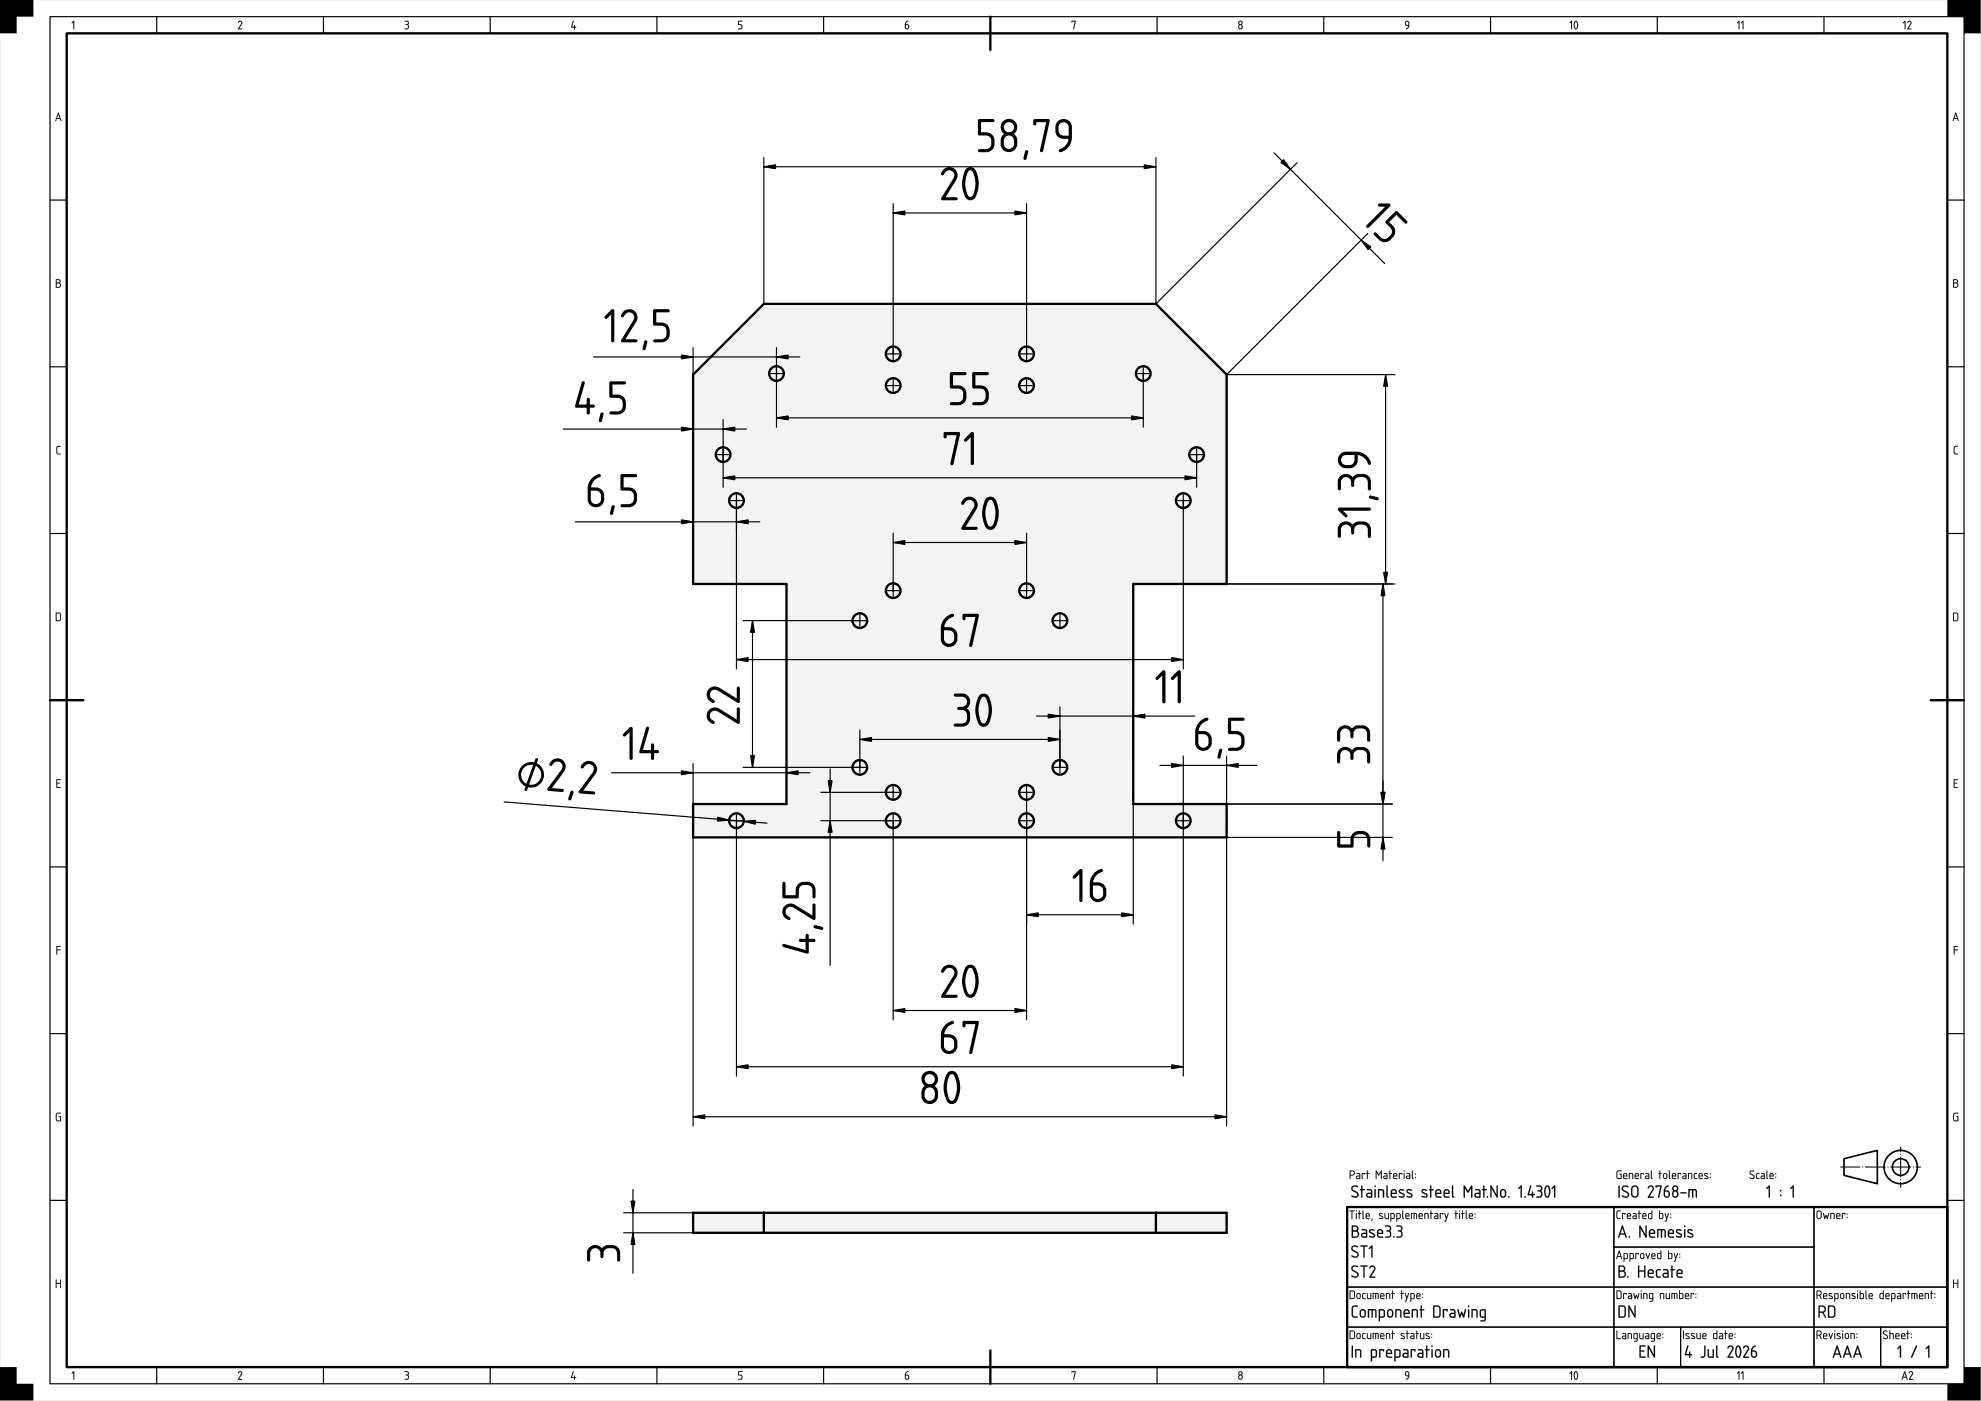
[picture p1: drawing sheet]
<svg xmlns="http://www.w3.org/2000/svg" width="594mm" height="420mm" viewBox="0 0 594 420" stroke-linecap="round" stroke-linejoin="round" font-family="sans-serif">
<g fill="#000">
<path d="M0 0h10v5h-5v5h-5zM22 6.3l.3 .1-.2 2.4-.1-2.2-.3 .4-.2-.1zM71.5 6.5a.64 .64 0 0 1 .9-.2 .64 .64 0 0 1 .1 .9l-.8 1.4h.8l.1 .2h-1.2l.9-1.7a.44 .44 0 0 0-.2-.6 .44 .44 0 0 0-.6 .4zM121.4 6.2h.1a.73 .73 0 0 1 .9 .2 .73 .73 0 0 1-.1 1 .78 .78 0 0 1 .2 1.1 .78 .78 0 0 1-1.1 .1 .66 .66 0 0 0 1-.5 .66 .66 0 0 0-.8-.7 .52 .52 0 0 0 .6-.2 .52 .52 0 0 0-.1-.7l-.7-.1zM171.8 6.2l.2 .2-.4 1.6h.6l.1-.5 .1 .5 .4 .2-.4 .1-.1 .5-.1-.5-.9-.1zM221.4 6.3h1.2l-1 .2v.8a.8 .8 0 0 1 1 .5 .8 .8 0 0 1-.6 1l-.6-.1 .6-.1a.54 .54 0 0 0 .4-.6 .54 .54 0 0 0-.5-.5h-.5zM321.4 6.2l1.2 .1-.6 2.5 .3-2.3h-.7l-.2 .2zM584 0h10v10h-5v-5h-5zM17.1 133.9l1-.2v.2l-.9 .3-.1 1.5 .3 .3h.7l.1 .3h-.9l-.4-.4v-1.6zM586.1 133.9l1-.2v.2l-.9 .3-.1 1.5 .3 .3h.7v.3h-.8l-.4-.4v-1.6zM16.9 233.7h1.3l-.2 .3h-.9v.8l.8 .1-.8 .1v1h1l.1 .3h-1.3zM585.9 233.7h1.2l-.1 .3h-.9v.8l.8 .1-.8 .1v1h.9l.1 .3h-1.2z"/>
<path d="M16.9 283.7l1.3 .1-1 .2v.7l1 .2-1 .1-.2 1.3zM585.9 283.7l1.3 .1-1.1 .2v.7l1.1 .2-1.1 .1-.1 1.3zM16.9 333.9l1.4-.2-.2 .3h-.9l-.2 .4v1.2l.2 .4h.8v-1l-.3-.1 .6-.1v1.4l-1 .1-.5-.3-.1-1.7zM585.9 333.9l1.3-.2-.1 .3h-.9l-.2 .4v1.2l.2 .4h.8v-1l-.4-.1 .6-.1v1.4l-.9 .1-.5-.3-.1-1.7zM16.8 383.7l.2 .2v.8h1v-.9h.2v2.5l-.2-.1v-1.2h-1v1.2l-.2 .1zM585.7 383.7l.3 .2v.8h1v-.9h.2v2.5l-.2-.1v-1.2h-1v1.2l-.3 .1zM0 410h5v5h5v5h-10zM22 411.3l.3 .1-.2 2.4-.1-2.2-.3 .4-.2-.1zM71.5 411.4a.64 .64 0 0 1 .9-.1 .64 .64 0 0 1 .1 .9l-.8 1.4h.8l.1 .2h-1.2l.9-1.7a.44 .44 0 0 0-.2-.7 .44 .44 0 0 0-.6 .4zM121.4 411.2h.1a.73 .73 0 0 1 .9 .2 .73 .73 0 0 1-.1 1 .78 .78 0 0 1 .2 1.1 .78 .78 0 0 1-1.1 .1 .66 .66 0 0 0 1-.5 .66 .66 0 0 0-.8-.7 .52 .52 0 0 0 .6-.3 .52 .52 0 0 0-.1-.6l-.7-.1zM171.8 411.2l.2 .2-.4 1.6h.6l.1-.5 .1 .5 .4 .2-.4 .1-.1 .5-.1-.5-.9-.1zM221.4 411.2l1.2 .1-1 .2v.7a.8 .8 0 0 1 1 .6 .8 .8 0 0 1-.6 1l-.6-.1 .6-.1a.54 .54 0 0 0 .4-.6 .54 .54 0 0 0-.5-.5h-.5z"/>
<path d="M321.4 411.2l1.2 .1-.6 2.5 .3-2.3h-.7l-.2 .2zM584 415h5v-5h5v10h-10z"/>
<path d="M0 0h594v420h-594zM0 0v420h594v-420z"/>
<path d="M22 6.3l.3 .1-.2 2.4-.1-2.2-.3 .4-.2-.1zM22 6.3l-.5 .6h.2l.3-.3 .1 2.2 .1-2.4z"/>
<path d="M71.5 6.4l.7-.2 .4 .4-.1 .6-.8 1.4 1 .1-1.3 .1 .9-1.7a.43 .43 0 0 0-.3-.6 .43 .43 0 0 0-.5 .4l-.2-.2zM71.5 6.5l-.1 .3 .6-.4 .4 .5-1 1.9h1.2l-.1-.2h-.8l.8-1.4a.63 .63 0 0 0-.1-.8 .63 .63 0 0 0-.9 .1z"/>
<path d="M121.4 6.2l1 .2a.62 .62 0 0 1-.1 1l.3 .5a.79 .79 0 0 1-.3 .9 .79 .79 0 0 1-1-.1l1-.3a.6 .6 0 0 0 0-.7 .6 .6 0 0 0-.7-.2v-.1a.59 .59 0 0 0 .7-.8l-.9-.2zM121.4 6.3v.1l.9 .2v.5l-.7 .3 .7 .2a.66 .66 0 0 1-.1 .8 .66 .66 0 0 1-.7 .2l-.1 .1 1-.1 .2-.8a.6 .6 0 0 1 0-1 .83 .83 0 0 0-1.2-.5z"/>
<path d="M171.8 6.2l.2 .2-.4 1.6h.6l.1-.5 .1 .5 .4 .2-.4 .1-.1 .5-.1-.5-.9-.1zM171.8 6.2l-.5 2 .9 .1 .1 .5 .1-.5 .4-.1-.4-.2v-.4h-.2v.4h-.7l.5-1.6z"/>
<path d="M221.4 6.2l1.3 .1-1.1 .2v.8a.83 .83 0 0 1 1 .3 .83 .83 0 0 1-.1 1l-.5 .2-.7-.1 .7-.2a.52 .52 0 0 0 .4-.5 .52 .52 0 0 0-.5-.5h-.5zM221.4 6.3v1.2l.9 .1 .1 .6-.2 .3-.8 .2 .6 .1a.79 .79 0 0 0 .6-1 .79 .79 0 0 0-1-.5v-.9l1-.1z"/>
<path d="M271.7 6.6l.6-.3-.7 1a.74 .74 0 0 1 1 .2 .74 .74 0 0 1-.2 1 .74 .74 0 0 1-1-.1v-1.3zM271.6 7.5v.7a.4 .4 0 0 0 .4 .4 .4 .4 0 0 0 .4-.4l-.1-.6z"/>
<path d="M271.6 6.6l.8-.4-.8 1 .7 .1 .3 .4v.7l-.4 .4-.5-.1-.3-.3v-1.3zM271.7 6.6l-.3 .5v1.1a.7 .7 0 0 0 1 .4 .7 .7 0 0 0 .1-1.1l-.9-.2 .7-1zM271.6 7.5l.1 1 .6-.1v-.8zM271.6 7.5l.7 .1a.51 .51 0 0 1 .1 .7 .51 .51 0 0 1-.7 .2z"/>
<path d="M321.4 6.2l1.2 .1-.6 2.5-.2-.1 .5-2.2h-.7l-.2 .2zM321.4 6.3v.4l.2-.2h.8l-.4 2.3 .6-2.5z"/>
<path d="M371.5 8a.5 .5 0 0 0 1 0 .5 .5 0 0 0-1 0zM371.6 6.9a.4 .4 0 0 0 .8 0 .4 .4 0 0 0-.8 0zM371.6 6.4a.65 .65 0 0 1 .9 .1 .65 .65 0 0 1-.1 .9 .76 .76 0 0 1 .2 1.1 .76 .76 0 0 1-1.2 0 .76 .76 0 0 1 .2-1.1l-.3-.6z"/>
<path d="M371.5 8a.5 .5 0 0 0 1 0 .5 .5 0 0 0-1 0zM371.5 8a.5 .5 0 0 1 1 0 .5 .5 0 0 1-1 0zM371.6 6.9a.4 .4 0 0 0 .8 0 .4 .4 0 0 0-.8 0zM371.6 6.9a.41 .41 0 0 1 .8 0 .41 .41 0 0 1-.8 0zM371.6 6.3v.1a.65 .65 0 0 1 .9 0 .65 .65 0 0 1-.1 1l.2 .3v.8l-.4 .3-.5-.1-.4-.5 .3-.8-.3-.6zM371.5 6.5l-.1 .3a.66 .66 0 0 1 0 1.1 .7 .7 0 0 0 .6 .9 .79 .79 0 0 0 .6-.6 .79 .79 0 0 0-.3-.8 .66 .66 0 0 0 0-1.1l-.4-.1z"/>
<path d="M421.4 6.5l.6-.3 .4 .2a1.52 1.52 0 0 1-.8 2.4l.8-1a.82 .82 0 0 1-1-.3 .82 .82 0 0 1 0-1zM421.5 6.5l-.1 1 1 .2-.8 1.1 .6-.2 .4-1a.99 .99 0 0 0-.6-1.4zM421.7 6.6a.58 .58 0 0 0 .3 .9h.4l-.1-.8-.2-.2zM421.7 6.6l.3-.1a.83 .83 0 0 1 .4 1l-.8-.2z"/>
<path d="M421.5 6.5a.69 .69 0 0 1 .9-.2 .69 .69 0 0 1 .2 .9 1.22 1.22 0 0 1-1 1.6l.8-1a.82 .82 0 0 1-1-.3 .82 .82 0 0 1 .1-1zM421.7 6.6a.55 .55 0 0 0-.1 .7 .55 .55 0 0 0 .8 .1l-.1-.8z"/>
<path d="M471.2 6.3l.2 .1-.1 2.4-.1-2.2-.4 .4-.2-.1zM471.2 6.3l-.5 .6h.2l.3-.3 .1 2.2 .1-2.4zM472.5 6.5l-.3 1.1 .4 .9 .3-.5 .1-.8-.2-.6zM472.5 6.5a1.38 1.38 0 0 1 .1 2.1l-.4-1zM472.3 6.3l.7 .1 .2 1.4a.65 .65 0 0 1-.2 .8 .65 .65 0 0 1-.8 0l-.3-1.1zM472.3 6.3l-.3 1.1a1.42 1.42 0 0 0 .6 1.4l.4-.2 .2-.9a.93 .93 0 0 0-.9-1.4z"/>
<path d="M471.2 6.3l.2 .1-.1 2.4-.1-2.2-.4 .4-.1-.1zM472.5 6.5l-.3 1 .3 1a1.15 1.15 0 0 0 .4-1.5l-.1-.4zM472.3 6.3a1 1 0 0 1 .9 1.5 .64 .64 0 0 1-.2 .8 .64 .64 0 0 1-.8 0l-.3-1.1z"/>
<path d="M521.4 6.3l.3 .1-.2 2.4-.1-2.2-.3 .4-.2-.1zM521.4 6.3l-.5 .6h.2l.3-.3 .1 2.2 .1-2.4zM522.6 6.3l.3 .1-.2 2.4-.1-2.2-.3 .4-.2-.1zM522.6 6.3l-.5 .6h.2l.3-.3 .1 2.2 .1-2.4z"/>
<path d="M521.4 6.3l.2 .1-.1 2.4-.1-2.2-.3 .4-.2-.1zM522.6 6.3l.2 .1-.1 2.4-.1-2.2-.3 .4-.2-.1z"/>
<path d="M571.2 6.3l.2 .1-.1 2.4-.1-2.2-.4 .4-.2-.1zM571.2 6.3l-.5 .6h.2l.3-.3 .1 2.2 .1-2.4zM572.1 6.4l.7-.2 .4 .4-.1 .6-.8 1.3h.8l.1 .3h-1.2l1-1.9-.4-.4-.6 .3zM572.1 6.5l-.1 .2h.2a.41 .41 0 0 1 .6-.2 .41 .41 0 0 1 .1 .6l-.9 1.7h1.2l-.1-.2h-.8l.8-1.4a.63 .63 0 0 0-.1-.8 .63 .63 0 0 0-.9 .1z"/>
<path d="M571.2 6.3l.2 .1-.1 2.4-.1-2.2-.4 .4-.1-.1zM572.1 6.5a.64 .64 0 0 1 .9-.2 .64 .64 0 0 1 .1 .9l-.8 1.4h.8l.1 .2h-1.2l.9-1.7a.44 .44 0 0 0-.2-.6 .44 .44 0 0 0-.6 .4z"/>
<path d="M17.4 33.7l.2 .1 .8 2.3-.1 .2-.3-.7h-1l-.2 .7-.2-.1zM17.4 33.8l-.8 2.4h.2l.2-.6h1l.3 .7zM17.5 34.2l-.4 1.2h.8zM17.5 34.2l.4 1.2h-.8z"/>
<path d="M17.4 33.7l.2 .1 .8 2.3-.1 .2-.3-.7h-1l-.2 .7-.2-.1zM17.5 34.2l-.4 1.2h.8z"/>
<path d="M586.4 33.7l.2 .1 .8 2.3-.1 .2-.3-.7h-1l-.2 .7-.2-.1zM586.4 33.8l-.8 2.4h.2l.2-.6h1l.3 .7zM586.5 34.2l-.4 1.2h.8zM586.5 34.2l.4 1.2h-.8z"/>
<path d="M586.4 33.7l.2 .1 .8 2.3-.1 .2-.3-.7h-1l-.2 .7-.2-.1zM586.5 34.2l-.4 1.2h.8z"/>
<path d="M16.8 83.8l.6-.1a.65 .65 0 0 1 .7 .4 .65 .65 0 0 1-.2 .8 .77 .77 0 0 1 .4 .8 .77 .77 0 0 1-.7 .6h-.8zM17 85v1.1h.5a.52 .52 0 0 0 .5-.6 .52 .52 0 0 0-.5-.5zM17 84v.8h.5a.39 .39 0 0 0 .4-.4 .39 .39 0 0 0-.4-.4z"/>
<path d="M16.8 83.7h.6a.66 .66 0 0 1 .7 .4 .66 .66 0 0 1-.2 .8l.3 .2a.77 .77 0 0 1-.6 1.2h-.8zM16.8 83.8v2.4l1.3-.1a.79 .79 0 0 0-.2-1.2l.2-.5-.2-.6zM17 85v1.1l.9-.2v-.7zM17 85l.9 .2a.53 .53 0 0 1 .1 .6 .53 .53 0 0 1-.5 .3h-.5zM17 84v.8l.8-.2v-.5zM17 84l.8 .1v.6l-.8 .1z"/>
<path d="M585.8 83.8l.6-.1a.65 .65 0 0 1 .7 .4 .65 .65 0 0 1-.2 .8 .77 .77 0 0 1 .4 .8 .77 .77 0 0 1-.7 .6h-.8zM586 85v1.1h.5a.52 .52 0 0 0 .5-.6 .52 .52 0 0 0-.5-.5zM586 84v.8h.5a.39 .39 0 0 0 .4-.4 .39 .39 0 0 0-.4-.4z"/>
<path d="M585.8 83.7h.6a.67 .67 0 0 1 .7 .4 .67 .67 0 0 1-.2 .8 .78 .78 0 0 1 .4 .8 .78 .78 0 0 1-.7 .6h-.9zM585.8 83.8v2.4l.8 .1a.77 .77 0 0 0 .6-1.2l-.3-.2 .2-.5-.2-.6zM586 85v1.1l.9-.2v-.7zM586 85l.9 .2a.53 .53 0 0 1 .1 .6 .53 .53 0 0 1-.5 .3h-.5zM586 84v.8l.8-.2v-.5zM586 84h.5a.41 .41 0 0 1 .4 .4 .41 .41 0 0 1-.4 .4h-.5z"/>
<path d="M17.1 133.9l1.1-.2v.2l-.9 .2-.1 1.6 .1 .2 .9 .2v.2h-.9l-.4-.3v-1.7zM17.1 133.9l-.2 .4v1.6l.4 .4h.8v-.2l-.7-.1-.2-.2-.1-1.5 .3-.3 .7-.1v-.1z"/>
<path d="M586.1 133.9l1.1-.2-.1 .2-.9 .2v1.6v.2l1 .2v.2h-.9l-.4-.3v-1.7zM586.1 133.9l-.2 .4v1.6l.4 .4h.8v-.2l-.7-.1-.3-.2v-1.5l.3-.3 .7-.1v-.1z"/>
<path d="M17 184v2.1l.8-.1 .2-.4v-1.4l-.2-.2zM16.8 183.8l1-.1 .5 .5v1.6l-.5 .5h-1z"/>
<path d="M17 184v2.1l.8-.1 .2-.4v-1.4l-.2-.2zM17 183.9l.8 .1 .2 .2v1.4l-.2 .4-.8 .1zM16.8 183.7h1l.5 .5v1.7l-.5 .4h-1.1zM16.8 183.8v2.4h1.1l.4-.5-.1-1.7-.4-.2z"/>
<path d="M586 184v2.1l.8-.1 .2-.4v-1.4l-.2-.2zM585.8 183.8l1-.1 .4 .5v1.6l-.4 .5h-1.1z"/>
<path d="M586 184v2.1l.8-.1 .2-.4v-1.4l-.2-.2zM586 183.9l.8 .1 .2 .2v1.4l-.2 .4-.8 .1zM585.7 183.7h1.1l.5 .5v1.7l-.5 .4h-1.1zM585.8 183.8v2.4h1.1l.3-.5v-1.7l-.4-.2z"/>
<path d="M16.9 233.7h1.3l-.2 .3h-.9v.8l.8 .1-.8 .1v1h1l.1 .3h-1.3zM16.9 233.8v2.4l1.2 .1v-.2h-1v-1.1l.8-.1-.8-.1v-.9l.9 .1 .1-.3z"/>
<path d="M585.9 233.7h1.3l-.2 .3h-.9v.8l.8 .1-.8 .1v1h.9l.2 .3h-1.3zM585.9 233.8v2.4l1.2 .1-.1-.2h-.9v-1.1l.8-.1-.8-.1v-.9l.9 .1 .1-.3z"/>
<path d="M16.9 283.7l1.3 .1-1 .2v.7l1 .2-1 .1-.2 1.3zM16.9 283.7l.1 2.6 .1-1.3 1.1-.1-1.1-.1v-.9l1.1-.1z"/>
<path d="M585.9 283.7l1.3 .1-1.1 .2v.7l1.1 .2-1.1 .1-.1 1.3zM585.9 283.7l.1 2.6 .1-1.3 1.1-.1-1.1-.1v-.9l1.1-.1z"/>
<path d="M16.9 333.9l1.4-.2-.2 .3h-.9l-.2 .4v1.2l.2 .4h.8v-1l-.4-.1 .7-.1v1.5h-1.1l-.4-.3-.1-1.7zM16.9 333.9l-.1 .4v1.7l.5 .3 .9-.1v-1.4l-.5 .1 .4 .1v1.1l-.9-.1-.2-.4v-1.2l.2-.4 .9-.1 .1-.2z"/>
<path d="M585.9 333.9l1.4-.2-.2 .3h-.9l-.2 .4v1.2l.2 .4h.8v-1l-.4-.1 .7-.1v1.5h-1.1l-.4-.3-.1-1.7zM585.9 333.9l-.2 .4 .1 1.7 .5 .3 .9-.1v-1.4l-.5 .1 .4 .1v1.1l-.9-.1-.2-.4v-1.2l.2-.4 .9-.1 .1-.2z"/>
<path d="M405 351.3v1h.6a.52 .52 0 0 0 .4-.6 .52 .52 0 0 0-.5-.4zM404.8 351h.8a.77 .77 0 0 1 .7 .8 .77 .77 0 0 1-.7 .8h-.6v.8l-.2 .1zM407 352.9l.1 .4h.6v-.5zM406.8 351.8h.8l.3 .5v1.2l-.8 .1a.52 .52 0 0 1-.5-.5 .52 .52 0 0 1 .5-.5h.6l-.1-.4-.8-.2zM408.4 351.8l1 .1-.1 .4-.1-.3h-.6l-.1 1.6zM410 351l.2 .1v.7l.5 .1-.5 .1-.1 1.6-.2-1.6-.2-.1 .2-.1zM412.6 351l.9 1.2 .8-1.2 .1 2.6-.3-.2v-1.8l-.6 1-.7-1v1.8l-.2 .2zM415.1 352.9l.1 .4h.6v-.5zM415 351.8h.8l.3 .5v1.2l-.8 .1a.52 .52 0 0 1-.5-.5 .52 .52 0 0 1 .5-.5h.5v-.4l-.8-.2zM416.7 351l.2 .1v.7l.6 .1-.6 .1-.1 1.6-.1-1.6-.3-.1 .3-.1zM418.1 352.2l-.1 .4h.8l-.2-.5zM418 351.9a.64 .64 0 0 1 .8 0 .64 .64 0 0 1 .1 .9h-.9l.1 .5 .9 .2-.7 .1a1.06 1.06 0 0 1-.3-1.7zM419.5 351.8l1 .1-.1 .4-.1-.3h-.6l-.1 1.6zM421 351.8l.2 .1-.1 1.7zM420.9 351.2a.2 .2 0 0 1 .4 0 .2 .2 0 0 1-.4 0zM422 352.9l.1 .4h.6v-.5zM421.8 351.8h.8l.3 .5v1.2l-.8 .1a.52 .52 0 0 1-.5-.5 .52 .52 0 0 1 .5-.5h.6l-.1-.4-.8-.2zM423.4 351l.3 .2 .1 2.4-.4-.4zM424.4 353h.2v.3h-.2zM424.4 352h.2v.2h-.2z"/>
<path d="M405 351.3v1l.9-.1v-.8zM405 351.2h.5a.54 .54 0 0 1 .6 .5 .54 .54 0 0 1-.5 .6h-.6zM404.8 351h1l.3 .3a.78 .78 0 0 1 .1 .8 .78 .78 0 0 1-.6 .5h-.6v.8l-.2 .2zM404.8 351.1v2.4l.2-.1v-.9h.8l.3-.3a.75 .75 0 0 0-.5-1.2zM407 352.9l.1 .4h.6v-.5zM406.9 352.9l.8-.1v.6l-.7-.1zM406.8 351.8h.8l.3 .3-.1 1.5h-.9l-.2-.3 .1-.6 .9-.1-.1-.5-.8-.1zM406.8 351.8v.2l.9 .2v.4h-.6a.5 .5 0 0 0-.5 .5 .5 .5 0 0 0 .5 .5l.8-.1v-1.2l-.3-.5zM408.4 351.8l1 .1-.1 .4-.1-.3h-.6l-.1 1.6zM408.4 351.8l.1 1.8 .1-1.6h.6l.1 .3 .1-.4zM410 351l.2 .1v.7l.5 .1-.5 .1-.1 1.6-.2-1.6-.2-.1 .2-.1zM410 351.1l-.1 .7-.2 .1 .2 .1 .2 1.6 .1-1.6 .5-.1-.5-.1v-.7zM412.6 351l.2 .1 .7 1.1 .6-1.1 .3-.1v2.6l-.3-.2v-1.8l-.6 1-.7-1v1.8l-.2 .2zM412.6 351.1v2.4l.2-.1v-1.9l.7 1 .6-1v1.9l.2 .1v-2.4l-.8 1.1zM415.1 352.9l.1 .4h.6v-.5zM415.1 352.9l.8-.1v.6l-.8-.1zM415 351.8h.8l.3 .3-.1 1.5h-.9l-.3-.3 .1-.6 .9-.1v-.5l-.8-.1zM415 351.8v.2l.8 .1 .1 .5-.9 .1v.7l1.1 .1-.1-1.4-.2-.3zM416.7 351l.2 .1v.7l.6 .1-.6 .1-.1 1.6-.1-1.6-.3-.1 .3-.1zM416.7 351.1v.7l-.3 .1 .3 .1 .1 1.6 .1-1.6 .5-.1-.5-.1v-.7zM418.1 352.2l-.1 .4h.8l-.2-.5zM418.1 352.2l.5-.1 .2 .5h-.8zM418 351.9a.65 .65 0 0 1 .9 0 .65 .65 0 0 1 0 .9h-.9l.1 .5 1 .2-.8 .1a1.08 1.08 0 0 1-.3-1.7zM418 352l-.2 .4 .1 1 1.1 .2v-.2l-.9-.1-.1-.3v-.2h1l-.1-.8-.5-.2zM419.5 351.8l1 .1-.1 .4-.1-.3h-.6l-.1 1.6zM419.5 351.8l.1 1.8 .1-1.6h.6l.1 .3 .1-.4zM421 351.8l.2 .1-.1 1.7zM421 351.8l.1 1.8 .1-1.7zM420.9 351.2a.2 .2 0 0 1 .4 0 .2 .2 0 0 1-.4 0zM421 351l.2 .3zM422 352.9l.1 .4h.6v-.5zM421.9 352.9l.8-.1v.6l-.7-.1zM421.8 351.8h.8l.3 .3-.1 1.5h-.9l-.2-.3 .1-.6 .9-.1-.1-.5-.8-.1zM421.8 351.8v.2l.9 .2v.4h-.6a.5 .5 0 0 0-.5 .5 .5 .5 0 0 0 .5 .5l.8-.1v-1.2l-.3-.5zM423.4 351l.3 .2v2l.2 .3-.1 .1-.4-.4zM423.4 351.1v2.1l.4 .4-.2-2.4zM424.4 353h.2v.3h-.2zM424.4 353l.2 .3zM424.4 351.9h.2v.3h-.2zM424.4 352l.2 .2z"/>
<path d="M405.5 355.8l.4-.3 .9 .1 .4 .1v.3h-.2a.71 .71 0 0 0-1-.1 .71 .71 0 0 0-.2 .9l1.1 .6a.93 .93 0 0 1 .2 1.6h.1a1.25 1.25 0 0 1-1.9-.5l1.4 .3 .4-.5-.2-.4-1.6-1-.1-.5zM405.5 355.8a.91 .91 0 0 0 .3 1.4l.9 .5a.64 .64 0 0 1 .3 1 .64 .64 0 0 1-1 .1l-.6-.3v.3a1.19 1.19 0 0 0 1.2 .4 1.19 1.19 0 0 0 .8-.9l-.3-.7-1.4-.8-.1-.3 .4-.6 1.2 .1a1.09 1.09 0 0 0-1.7-.2zM408.2 355.5l.4 .2-.1 .9h.6l.2 .2-.7 .2v2l-.2 .2-.2-.2v-2l-.4-.2 .4-.2zM408.3 355.6l-.1 1-.3 .2 .3 .1 .2 2.3 .2-.2-.1-2.1 .8-.1-.8-.2 .1-.9zM410.2 358.2l-.1 .5 1 .1v-.7zM410.1 358.2l1.1-.2v.9l-1.1-.2zM409.9 356.6h.9l.5 .2 .2 .5v1.7l-.2 .2h-1.1l-.3-.2a.74 .74 0 0 1-.2-.8 .74 .74 0 0 1 .7-.5h.7v-.5l-1.2-.3zM409.9 356.7v.2l1.2 .3 .1 .5h-.8a.72 .72 0 0 0-.7 .7 .72 .72 0 0 0 .7 .8l1.1-.1v-1.9l-.5-.5zM412.2 356.6l.4 .2v2.2l-.2 .2-.2-.2zM412.3 356.7l.1 2.5 .1-2.4zM412.2 355.8a.26 .26 0 0 1 .5 0 .26 .26 0 0 1-.5 0zM412.3 355.6l.1 .4 .1-.3zM413.3 356.6h1.3l.5 .7v1.6l-.2 .3-.2-.3v-1.7l-1.1-.2v2l-.2 .2a3.7 3.7 0 0 1-.1-2.6zM413.3 356.7v2.4l.3-.1v-2.1h.8l.3 .3 .2 2 .1-1a1.11 1.11 0 0 0-.6-1.6zM415.8 355.5l.3 .2v2.9l.4 .3a.39 .39 0 0 1-.6 .3 .39 .39 0 0 1-.2-.6zM415.8 355.6v3l.1 .4 .4 .2 .2-.2-.4-.4v-2.9zM417.5 357.2l-.1 .5h1.1a.55 .55 0 0 0-.2-.6 .55 .55 0 0 0-.7 .1zM417.5 357.2l.8-.2 .3 .7h-1.2zM417.3 356.8a.94 .94 0 0 1 1.3 0 .94 .94 0 0 1 .1 1.3h-1.3l.2 .7h1.1l.2 .2-.2 .2h-.9a.92 .92 0 0 1-.8-1.2l.1-.8zM417.4 356.9l-.3 .6 .2 1.5 .5 .2 1-.1v-.2l-1.2-.1-.2-.4v-.4h1.4l-.1-1.1-.7-.3zM419.6 356.8l.5-.2 .6 .1 .4 .2-.2 .3a.55 .55 0 0 0-.6-.3 .55 .55 0 0 0-.4 .5l1 .5a.68 .68 0 0 1 .4 .9 .68 .68 0 0 1-.9 .4l-1-.4 .2-.2 1.1 .2 .2-.3-1.3-.8-.2-.5zM419.6 356.8l-.1 .4 .1 .5 1.4 .8-.3 .3-1.1-.1-.1 .2 1.1 .3 .4-.1a.61 .61 0 0 0 .3-.6 .61 .61 0 0 0-.4-.5l-1.1-.6a.53 .53 0 0 1 .4-.5 .53 .53 0 0 1 .6 .2h.2v-.3l-.9-.2zM421.9 356.8l.5-.2 .7 .1 .4 .2-.3 .3a.55 .55 0 0 0-.6-.3 .55 .55 0 0 0-.4 .5l1 .5a.68 .68 0 0 1 .4 .9 .68 .68 0 0 1-.9 .4l-.9-.4 .1-.2 1.1 .2 .2-.3-1.3-.8-.1-.5zM422 356.8l-.2 .4 .2 .5 1.3 .8-.3 .3-1.1-.1-.1 .2 1.2 .3 .3-.1a.61 .61 0 0 0 .3-.6 .61 .61 0 0 0-.4-.5l-1-.6a.53 .53 0 0 1 .3-.5 .53 .53 0 0 1 .6 .2h.3l-.1-.3-.9-.2zM426.4 356.8l.5-.2 .7 .1 .4 .2-.3 .3a.55 .55 0 0 0-.6-.3 .55 .55 0 0 0-.4 .5l1 .5a.68 .68 0 0 1 .4 .9 .68 .68 0 0 1-.9 .4l-.9-.4 .1-.2 1.1 .2 .2-.3-1.3-.8-.1-.5zM426.5 356.8l-.2 .4 .2 .5 1.3 .8-.3 .3-1.1-.1-.1 .2 1.2 .3 .3-.1a.61 .61 0 0 0 .3-.6 .61 .61 0 0 0-.4-.5l-1-.6a.53 .53 0 0 1 .3-.5 .53 .53 0 0 1 .6 .2h.3l-.1-.3-.9-.2zM428.9 355.5l.4 .2-.1 .9h.6l.2 .2-.8 .2 .1 2-.2 .2-.2-.2v-2l-.4-.2 .4-.2zM428.9 355.6v1l-.4 .2 .4 .1 .2 2.3 .1-2.3 .8-.1-.8-.2v-.9zM430.9 357.2l-.1 .5h1.1a.55 .55 0 0 0-.3-.6 .55 .55 0 0 0-.7 .1zM430.9 357.2l.8-.2 .2 .7h-1.1zM430.7 356.8a.94 .94 0 0 1 1.3 0 .94 .94 0 0 1 .1 1.3h-1.3l.2 .7h1l.3 .2-.3 .2h-.8a.92 .92 0 0 1-.8-1.2v-.8zM430.8 356.9l-.4 .6 .2 1.5 .6 .2 1-.1v-.2l-1.3-.1-.1-.4v-.4h1.4l-.2-1.1-.6-.3zM433.4 357.2l-.1 .5h1.1a.55 .55 0 0 0-.3-.6 .55 .55 0 0 0-.7 .1zM433.4 357.2l.8-.2 .2 .7h-1.2zM433.2 356.8a.94 .94 0 0 1 1.3 0 .94 .94 0 0 1 .1 1.3h-1.3l.1 .7h1.1l.3 .2-.3 .2h-.9a.92 .92 0 0 1-.7-1.2v-.8zM433.2 356.9l-.3 .6 .2 1.5 .5 .2 1.1-.1v-.2l-1.3-.1-.2-.4v-.4h1.5l-.2-1.1-.7-.3zM435.5 355.5l.3 .2v2.9l.3 .3a.39 .39 0 0 1-.5 .3 .39 .39 0 0 1-.2-.6zM435.5 355.6l-.1 3 .2 .4 .4 .2 .1-.2-.3-.4v-2.9zM439 355.5l.3 .1 .9 1.6 1-1.6 .3-.1v3.6l-.4-.1v-2.7l-.9 1.5-.9-1.4v2.6l-.3 .2zM439 355.6v3.5l.3-.1v-2.8l.9 1.5 1-1.5v2.8l.3 .1v-3.5h-.3l-1 1.6-.9-1.6zM442.6 358.2v.5l1 .1v-.7zM442.6 358.2l1-.2v.9l-1-.2zM442.4 356.6h1.1l.5 .6v1.9l-1.2 .1a.77 .77 0 0 1-.7-.8 .77 .77 0 0 1 .8-.7h.7v-.5l-1.2-.3zM442.4 356.7v.2l1.2 .3v.5h-.7a.73 .73 0 0 0-.7 .5 .73 .73 0 0 0 .2 .8l1.4 .2 .2-.2-.1-2-.4-.3zM444.8 355.5l.4 .2-.1 .9h.6l.2 .2-.7 .2v2l-.2 .2-.2-.2v-2l-.4-.2 .4-.2zM444.9 355.6l-.1 1-.3 .2 .3 .1 .2 2.3 .1-2.3 .8-.1-.8-.2v-.9zM445.8 358.9a.3 .3 0 0 1 .6 0 .3 .3 0 0 1-.6 0zM446 358.8v.3h.2v-.3zM447 355.5l.3 .1 1.5 2.7v-2.6l.3-.2v3.6h-.3l-1.5-2.7v2.6l-.3 .1zM447 355.6v3.5l.3-.1v-2.7l1.5 2.7 .3 .1v-3.5l-.3 .1v2.7l-1.5-2.8zM450.4 357.1l-.2 1.2 .2 .4a.56 .56 0 0 0 .9-.5l-.2-1.1zM450.4 357.1l.4-.2 .5 .3v1l-.2 .5a.57 .57 0 0 1-.6 .1 .57 .57 0 0 1-.3-.5zM450.2 356.8l.5-.2 .7 .2 .3 .4v1.1a.94 .94 0 0 1-.6 .8 .94 .94 0 0 1-1-.1l-.3-.7a1.38 1.38 0 0 1 .4-1.5zM450.2 356.8l-.3 .4v1.1a.92 .92 0 0 0 .5 .8 .92 .92 0 0 0 1-.2l.2-.6-.1-1.2-.5-.4zM452.2 358.9a.3 .3 0 0 1 .6 0 .3 .3 0 0 1-.6 0zM452.4 358.8v.3h.2v-.3zM456 355.6l.4 .1v3.3l-.2 .2-.2-.2v-2.9l-.5 .5-.2-.2zM456 355.6l-.7 .9 .7-.4a5.2 5.2 0 0 0 .2 3.1l.2-3.5zM457.1 358.9a.3 .3 0 0 1 .6 0 .3 .3 0 0 1-.6 0zM457.2 358.8v.3h.3v-.3zM458.9 355.5l.3 .2-.7 2.4h.9l.2-.8 .2 .8 .5 .2-.5 .1-.2 .8-.2-.8-1.1 .1-.2-.2zM458.9 355.5l-.8 2.8 1.3 .1 .2 .8 .1-.8 .6-.1-.6-.2v-.7h-.2l-.1 .7h-.9l.7-2.4zM460.7 355.5h1.2l.4 .3a.88 .88 0 0 1-.2 1.4l.1-.1a1.2 1.2 0 0 1 .2 1.7 1.2 1.2 0 0 1-1.7 .2l1.3-.4a.83 .83 0 0 0 .1-1 .83 .83 0 0 0-1-.3v-.3a.7 .7 0 0 0 .8-.1 .7 .7 0 0 0 .1-.9l-1.3-.2zM460.8 355.6l.1 .3h.7a.54 .54 0 0 1 .6 .3 .54 .54 0 0 1-.2 .6l-.9 .3 .9 .4a.9 .9 0 0 1 0 1.2 .9 .9 0 0 1-1.1 .2l-.2 .2 .9 .1 .8-.5a1.37 1.37 0 0 0-.3-1.5 1.01 1.01 0 0 0 .2-1.4 1.01 1.01 0 0 0-1.4-.3zM463.9 355.9l-.4 1.4a1.22 1.22 0 0 0 .7 1.5l.3-1v-.9l-.3-.9zM463.8 355.9l.5 .1 .3 1.5a1.18 1.18 0 0 1-.7 1.3l-.5-1.5zM463.6 355.6l.4-.1 .5 .3 .4 1.1v.9a.95 .95 0 0 1-.3 1.1 .95 .95 0 0 1-1.1 0l-.4-1.7zM463.6 355.7l-.5 1.2v.7a1.3 1.3 0 0 0 1.1 1.5l.3-.2a2.96 2.96 0 0 0-.3-3.3zM466 355.6l.4 .1v3.3l-.2 .2-.2-.2 .1-2.9-.5 .5-.3-.2zM466 355.6l-.6 .9 .7-.4a5.2 5.2 0 0 0 .1 3.1l.2-3.5z"/>
<path d="M405.5 355.8a1.41 1.41 0 0 1 1.8 .1l-.3 .1a.73 .73 0 0 0-1-.1 .73 .73 0 0 0-.2 .9l1.1 .6a1.02 1.02 0 0 1 .3 1.5 1.02 1.02 0 0 1-1.6 .1l-.3-.3 .1-.2a.88 .88 0 0 0 1 .4 .88 .88 0 0 0 .6-.9l-1.6-1.1-.2-.5zM408.2 355.6l.4 .1v.9l.7 .2-.7 .2v2l-.2 .2-.2-.2v-2l-.4-.2 .4-.2zM410.1 358.2v.4l.2 .2h.8v-.7zM409.9 356.6h1.1l.5 .6v1.9l-1.1 .1a.74 .74 0 0 1-.7-.8 .74 .74 0 0 1 .7-.7h.7v-.5l-1.2-.3zM412.2 356.7l.4 .1v2.2l-.2 .2-.2-.2zM412.2 355.8a.25 .25 0 0 1 .5 0 .25 .25 0 0 1-.5 0zM413.3 356.6a1.44 1.44 0 0 1 1.8 .5v1.8l-.2 .3-.2-.3v-1.7l-.3-.2h-.8v2l-.2 .2-.2-.2zM415.8 355.6l.3 .1v2.9l.3 .3a.37 .37 0 0 1-.5 .3 .37 .37 0 0 1-.1-.6zM417.5 357.2l-.1 .5h1.1a.58 .58 0 0 0-.2-.7 .58 .58 0 0 0-.8 .2zM417.4 356.8a.92 .92 0 0 1 1.2 0 .92 .92 0 0 1 .1 1.3h-1.3l.2 .7 1.3 .2-1.1 .2a.89 .89 0 0 1-.8-1.2l.1-.8zM419.6 356.8a.97 .97 0 0 1 1.5 .3h-.2a.82 .82 0 0 0-1.1 .2l1.1 .6a.71 .71 0 0 1 .3 1 .71 .71 0 0 1-1 .2l-.7-.2 .2-.2a.65 .65 0 0 0 .7 .2 .65 .65 0 0 0 .5-.5l-1.3-.7-.1-.5zM422 356.8a.97 .97 0 0 1 1.4 .3h-.1a.82 .82 0 0 0-1.2 .2l1.1 .6a.71 .71 0 0 1 .3 1 .71 .71 0 0 1-1 .2l-.7-.2 .2-.2a.65 .65 0 0 0 .7 .2 .65 .65 0 0 0 .5-.5l-1.2-.7-.2-.5zM426.5 356.8a.97 .97 0 0 1 1.4 .3h-.1a.82 .82 0 0 0-1.2 .2l1.1 .6a.71 .71 0 0 1 .3 1 .71 .71 0 0 1-1 .2l-.7-.2 .2-.2a.65 .65 0 0 0 .7 .2 .65 .65 0 0 0 .5-.5l-1.2-.7-.2-.5zM428.9 355.6l.3 .1v.9l.8 .2-.8 .2v2l-.1 .2-.2-.2v-2l-.4-.2 .4-.2zM430.9 357.2l-.1 .5h1.1a.58 .58 0 0 0-.3-.7 .58 .58 0 0 0-.7 .2zM430.7 356.8a.92 .92 0 0 1 1.3 0 .92 .92 0 0 1 .1 1.3h-1.3l.1 .7 1.4 .2-1.1 .2a.89 .89 0 0 1-.8-1.2l.1-.8zM433.4 357.2l-.1 .5h1.1a.58 .58 0 0 0-.3-.7 .58 .58 0 0 0-.7 .2zM433.2 356.8a.92 .92 0 0 1 1.2 0 .92 .92 0 0 1 .2 1.3h-1.3l.1 .7 1.3 .2-1.1 .2a.89 .89 0 0 1-.7-1.2v-.8zM435.5 355.6l.3 .1v2.9l.3 .3a.37 .37 0 0 1-.5 .3 .37 .37 0 0 1-.2-.6zM439 355.6h.3l.9 1.6 1-1.6h.3v3.5l-.3-.1v-2.7l-1 1.4-.9-1.4v2.7l-.3 .1zM442.6 358.2l-.1 .4 .2 .2h.9v-.7zM442.4 356.6h1.1l.5 .6v1.9l-1.2 .1a.74 .74 0 0 1-.7-.8 .74 .74 0 0 1 .8-.7h.7v-.5l-1.2-.3zM444.9 355.6l.3 .1v.9l.7 .2-.7 .2v2l-.2 .2-.2-.2v-2l-.4-.2 .4-.2zM445.9 358.7h.3v.4h-.3zM447 355.5l.3 .1 1.5 2.7v-2.6l.3-.2v3.6l-.3-.1-1.5-2.6v2.6l-.3 .1zM450.4 357.1l-.2 1.2a.57 .57 0 0 0 .6 .5 .57 .57 0 0 0 .5-.6l-.2-1.1-.3-.1zM450.2 356.8a.92 .92 0 0 1 1.5 .6v.9a.91 .91 0 0 1-1 .9 .91 .91 0 0 1-.9-.9l.1-1.1zM452.3 358.7h.3v.4h-.3zM456 355.6l.4 .1v3.3l-.2 .2-.2-.2v-2.9l-.5 .5-.2-.2zM457.2 358.7h.3v.4h-.3zM458.9 355.5l.3 .2-.7 2.4h.9l.2-.8 .2 .8 .5 .2-.5 .1-.2 .8-.2-.8-1.3-.1zM460.7 355.5a1.07 1.07 0 0 1 1.5 .2 1.07 1.07 0 0 1-.1 1.5 1.18 1.18 0 0 1 .2 1.6 1.18 1.18 0 0 1-1.6 .2l.2-.2a.85 .85 0 0 0 1.3-.6 .85 .85 0 0 0-1.1-.9v-.3a.67 .67 0 0 0 .9-.2 .67 .67 0 0 0-.1-.9l-1.2-.1zM463.9 355.9l-.5 1.4 .4 1.5a1.13 1.13 0 0 0 .8-1.5 1.18 1.18 0 0 0-.7-1.4zM463.6 355.6a.84 .84 0 0 1 .9 .1 .84 .84 0 0 1 .3 .8l.1 1.1a1.29 1.29 0 0 1-1.1 1.6 2.82 2.82 0 0 1-.2-3.6zM466 355.6l.4 .1v3.3l-.2 .2-.2-.2v-2.9l-.5 .5-.2-.2z"/>
<path d="M485.4 355.6l.3 .1v3.3l-.2 .2-.1-.2zM486.6 355.8a1.41 1.41 0 0 1 1.8 .1l-.3 .1a.73 .73 0 0 0-1-.1 .73 .73 0 0 0-.2 .9l1.1 .6a1.02 1.02 0 0 1 .3 1.5 1.02 1.02 0 0 1-1.6 .1l-.3-.3 .1-.2a.88 .88 0 0 0 1 .4 .88 .88 0 0 0 .6-.9l-1.6-1.1-.2-.5zM489.8 356l-.3 .6v1.6a.75 .75 0 0 0 .8 .6 .75 .75 0 0 0 .7-.7v-1.5a.75 .75 0 0 0-.4-.7 .75 .75 0 0 0-.8 .1zM489.5 355.8a1.1 1.1 0 0 1 1.2-.2 1.1 1.1 0 0 1 .7 1v1.5a1.1 1.1 0 0 1-1.1 1.1 1.1 1.1 0 0 1-1.1-1.1v-1.8zM494.4 355.8a.92 .92 0 0 1 1.3-.1 .92 .92 0 0 1 .1 1.2l-1.2 2h1.2l.1 .3h-1.7l1.3-2.4a.63 .63 0 0 0-.3-.9 .63 .63 0 0 0-.9 .5l-.2-.2zM496.5 355.5h1.6l.2 .2-.9 3.5-.2-.2 .7-3.1h-1.1l-.2 .3zM499.4 356l1-.4v.2l-.9 .6-.2 .6a1.1 1.1 0 0 1 1.5 1 1.1 1.1 0 0 1-1.4 1.1l-.5-.7 .1-1.6zM499.3 357.3v1a.57 .57 0 0 0 .6 .5 .57 .57 0 0 0 .5-.5l-.1-.8zM501.7 358a.7 .7 0 0 0 1.4 0 .7 .7 0 0 0-1.4 0zM501.8 356.4a.6 .6 0 0 0 1.2 0 .6 .6 0 0 0-1.2 0zM501.8 355.7a.93 .93 0 0 1 1.3 .1 .93 .93 0 0 1-.2 1.4 1.09 1.09 0 0 1 .3 1.6 1.09 1.09 0 0 1-1.7 0 1.09 1.09 0 0 1 .3-1.6l-.3-.8zM504 357.6h1.6l.2 .1-1.7 .2zM506.4 356.6h.1a2.46 2.46 0 0 1 2.3 .3v2.2l-.3-.1-.1-1.9-.6-.1v2l-.2 .2-.2-.2v-2h-.7v2l-.2 .2-.2-.2z"/>
<path d="M485.4 355.5l.4 .2v3.3l-.3 .2-.2-.2zM485.4 355.6v3.4l.1 .2 .2-.2v-3.3zM486.6 355.8l.4-.3 .9 .1 .4 .1v.3h-.2a.71 .71 0 0 0-1-.1 .71 .71 0 0 0-.2 .9l1.1 .6a.93 .93 0 0 1 .2 1.6h.1a1.25 1.25 0 0 1-1.9-.5l1.4 .3 .4-.5-.2-.4-1.6-1-.1-.5zM486.6 355.8a.91 .91 0 0 0 .3 1.4l.9 .5a.64 .64 0 0 1 .3 1 .64 .64 0 0 1-1 .1l-.6-.3v.3a1.09 1.09 0 0 0 1.4 .4 1.09 1.09 0 0 0 .5-1.4l-1.5-1-.2-.3 .4-.6 1.2 .1a1.09 1.09 0 0 0-1.7-.2zM489.8 356.1l-.3 .5 .1 1.7 .6 .5 .5-.1 .3-.4v-1.9l-.6-.5zM489.7 356h.1a.75 .75 0 0 1 .8-.1 .75 .75 0 0 1 .4 .7v1.5a.77 .77 0 0 1-.7 .8 .77 .77 0 0 1-.8-.7v-1.6zM489.5 355.8a1.11 1.11 0 0 1 1.2-.2 1.11 1.11 0 0 1 .7 1v1.5a1.13 1.13 0 0 1-1.1 1.1 1.13 1.13 0 0 1-1.2-1.1l.1-1.8zM489.5 355.8l-.3 .7v1.6l.3 .8a1.18 1.18 0 0 0 1.5 0l.3-.8-.1-2-.7-.5zM494.4 355.8l1-.3 .5 .5v.8l-1.3 2.1 1.2-.1 .2 .2-.2 .2h-1.6v-.3l1.3-2.1a.58 .58 0 0 0-.3-.9 .58 .58 0 0 0-.8 .5l-.3-.2zM494.4 355.8l-.2 .4 .3 .1a.56 .56 0 0 1 .4-.5 .56 .56 0 0 1 .6 .3l.1 .5-1.4 2.5h1.7l-.1-.2h-1.2l1.2-2a.94 .94 0 0 0-.5-1.3zM496.5 355.5h1.6l.2 .2-.9 3.5-.2-.2 .7-3.1-1.1-.1-.2 .4-.1-.2zM496.5 355.6l.1 .6 .2-.4h1.1l-.7 3.2 .2 .2 .9-3.5zM499.3 356l.8-.5h.3v.3a1.49 1.49 0 0 0-1.1 1.2h.8l.6 .5 .1 .9-.3 .6a.89 .89 0 0 1-1.3-.1l-.3-.3v-1.5zM499.4 356l-.4 .8v1.6a.96 .96 0 0 0 1.3 .7 .96 .96 0 0 0 .4-1.4 1.16 1.16 0 0 0-1.4-.7l.2-.6 .8-.6v-.2zM499.3 357.3l.2 1.4h.8a.84 .84 0 0 0-.4-1.3zM499.3 357.3l1 .2a.74 .74 0 0 1 .2 1 .74 .74 0 0 1-1 .2zM502 357.5l-.1 1 .3 .3 .6-.1v-1.2zM502 357.5l.4-.2a.65 .65 0 0 1 .6 1 .59 .59 0 0 1-.6 .6 .59 .59 0 0 1-.6-.6zM501.8 356.4a.55 .55 0 0 0 1.1 0 .55 .55 0 0 0-1.1 0zM501.8 356.4a.6 .6 0 0 1 1.2 0 .6 .6 0 0 1-1.2 0zM501.8 355.7a.93 .93 0 0 1 1.3 .1 .93 .93 0 0 1-.2 1.4l.4 .4-.1 1.2-.6 .4-.7-.1-.5-.8 .1-.7 .3-.4-.4-.8zM501.6 355.9l-.1 .8 .4 .5a1.13 1.13 0 0 0-.4 1.1 1.13 1.13 0 0 0 .9 .9 1.13 1.13 0 0 0 .9-.9 1.13 1.13 0 0 0-.4-1.1 .94 .94 0 0 0-.1-1.6l-.6-.1zM503.9 357.6l1.7-.1 .2 .2-.2 .2h-1.5zM504 357.6l.1 .3 1.6-.2-.1-.1zM506.4 356.6h1.7l.6 .2a3 3 0 0 1 .2 2.3l-.4-.1-.1-1.9-.6-.1v2l-.2 .2-.2-.2v-2h-.7v2l-.4 .2zM506.4 356.6v2.5l.2-.1v-2.1h.8v2.1l.2 .2 .2-2.3 .6 .2 .2 1.9 .2 .1a2.99 2.99 0 0 0-.2-2.3z"/>
<path d="M484.9 351.2l1.4-.2-.2 .3h-.8l-.3 .4v1.2l.2 .4h.8v-1l-.4-.1 .7-.1v1.5h-1.1l-.4-.3-.1-1.7zM485 351.2l-.2 .4v1.7l.5 .3 .9-.1 .1-1.4-.6 .1 .4 .1v1.1l-.9-.1-.2-.4v-1.2l.2-.4 .9-.1 .1-.2zM487.1 352.2l-.1 .4h.8l-.2-.5zM487.1 352.2l.5-.1 .2 .5h-.8zM487 351.9a.65 .65 0 0 1 .8 0 .65 .65 0 0 1 .1 .9h-.9v.2l.1 .3 .9 .1v.2l-1.1-.2-.2-1zM487 352l-.2 .4 .1 1 1.1 .2v-.2l-.9-.1-.1-.3v-.2h1l-.1-.8-.5-.2zM488.5 351.8l1.1 .1 .1 1.7-.2-.2-.1-1.3-.7-.1v1.4l-.2 .2zM488.5 351.8v1.7l.2-.1v-1.4l.8 .1v1.3l.2 .1a1.33 1.33 0 0 0-.4-1.7zM490.5 352.2v.4h.7l-.2-.5zM490.5 352.2l.5-.1 .3 .5h-.9zM490.4 351.9a.65 .65 0 0 1 .9 0 .65 .65 0 0 1 .1 .9h-.9v.2l.1 .3 .9 .1v.2l-1.2-.2-.1-1zM490.4 352l-.2 .4 .2 1 1 .2v-.2l-.8-.1-.2-.3v-.2h1l-.1-.8-.4-.2zM492 351.8l1 .1-.1 .4-.2-.3h-.5l-.1 1.6zM492 351.8l.1 1.8 .1-1.6h.5l.2 .3 .1-.4zM493.6 352.9l.1 .4h.6v-.5zM493.6 352.9l.8-.1v.6l-.8-.1zM493.5 351.8h.8l.3 .3-.1 1.5h-.9l-.3-.3 .1-.6 .9-.1v-.5l-.8-.1zM493.5 351.8v.2l.8 .1 .1 .5-.9 .1v.7l1.1 .1v-1.4l-.3-.3zM495.1 351l.3 .2v2l.2 .3-.1 .1-.4-.4zM495.1 351.1v2.1l.4 .4-.2-2.5zM497.7 351l.2 .1v.7l.5 .1-.5 .1-.1 1.6-.2-1.6-.2-.1 .2-.1zM497.7 351.1v.7l-.3 .1 .3 .1 .1 1.6 .1-1.6 .5-.1-.5-.1v-.7zM499.1 352.1l-.1 1 .5 .2 .3-.4-.1-.6-.2-.2zM499.1 352.1l.4-.1 .2 .3 .1 .8-.3 .2-.5-.2zM498.9 351.9h.1a.64 .64 0 0 1 .6-.1 .64 .64 0 0 1 .4 .6v.6a.66 .66 0 0 1-.4 .6 .66 .66 0 0 1-.7-.2l-.2-1zM499 351.9l-.3 1a.64 .64 0 0 0 .4 .6 .64 .64 0 0 0 .7-.1l.2-.4-.1-.9-.4-.3zM500.5 351l.2 .2v2l.3 .3-.1 .1-.4-.4zM500.5 351.1v2.1l.4 .4-.2-2.5zM501.7 352.2l-.1 .4h.8l-.2-.5zM501.7 352.2l.5-.1 .2 .5h-.8zM501.6 351.9a.65 .65 0 0 1 .9 0 .65 .65 0 0 1 .1 .9h-1l.2 .5 .9 .2-.8 .1a1.08 1.08 0 0 1-.3-1.7zM501.6 352l-.2 .4 .1 1 1.1 .2v-.2l-.9-.1-.1-.3v-.2h1l-.1-.8-.5-.2zM503.1 351.8l1.1 .1-.2 .4-.1-.3h-.5l-.2 1.6zM503.2 351.8v1.8l.1-1.6h.6l.1 .3 .1-.4zM504.8 352.9l.1 .4h.6v-.5zM504.8 352.9l.7-.1v.6l-.7-.1zM504.6 351.8h.9l.3 .3-.1 1.5h-.9l-.3-.3 .1-.6 .9-.1-.1-.5-.8-.1zM504.7 351.8v.2l.8 .2v.4h-.5a.5 .5 0 0 0-.5 .5 .5 .5 0 0 0 .5 .5l.7-.1 .1-1.2-.3-.5zM506.2 351.8l1.2 .1 .1 1.7-.3-.2v-1.3l-.7-.1v1.4l-.3 .2zM506.3 351.8v1.7l.2-.1-.1-1.4 .8 .1 .1 1.3 .2 .1a1.33 1.33 0 0 0-.5-1.7zM508.1 351.9l.9-.1v.2h-.5a.77 .77 0 0 0 0 1.3l.5 .2a.65 .65 0 0 1-1.1-.4zM508.1 351.9l-.1 1.4 .4 .3 .5-.1-.1-.1a.74 .74 0 0 1-.7-.5 .74 .74 0 0 1 .2-.9l.7-.1zM509.7 352.2l-.1 .4h.8l-.2-.5zM509.7 352.2l.5-.1 .2 .5h-.8zM509.6 351.9a.65 .65 0 0 1 .9 0 .65 .65 0 0 1 0 .9h-.9l.1 .5 1 .2-.8 .1a1.08 1.08 0 0 1-.3-1.7zM509.6 352l-.2 .4 .1 1 1.1 .2v-.2l-.9-.1-.1-.3v-.2h1l-.1-.8-.5-.2zM511.2 351.9a.62 .62 0 0 1 1 .2l-.7-.1-.2 .2 .8 .5a.48 .48 0 0 1 .2 .7 .48 .48 0 0 1-.6 .2l-.6-.2v-.2l.8 .1 .2-.2-.9-.5zM511.2 351.9v.6l.9 .6-.2 .2-.7-.1-.1 .2 1 .1 .2-.5-.9-.6a.32 .32 0 0 1 .2-.4 .32 .32 0 0 1 .4 .1l.1-.2zM512.8 353h.2v.3h-.2zM512.8 353l.2 .3zM512.8 351.9h.2v.3h-.2zM512.8 352l.2 .2z"/>
<path d="M484.9 351.2l1.4-.2-.2 .3h-.9l-.2 .4v1.2l.2 .4h.8v-1l-.3-.1 .6-.1v1.4l-1 .1-.5-.3-.1-1.7zM487.1 352.2l-.1 .4h.8l-.2-.5zM487 351.9a.64 .64 0 0 1 .8 0 .64 .64 0 0 1 .1 .9h-.9l.1 .5 .9 .2-.7 .1a1.06 1.06 0 0 1-.3-1.7zM488.5 351.8a.87 .87 0 0 1 1 .1 .87 .87 0 0 1 .3 1l-.2 .7-.1-1.4-.8-.2v1.4l-.2 .1zM490.5 352.2v.4h.7l-.2-.5zM490.4 351.9a.64 .64 0 0 1 .9 0 .64 .64 0 0 1 .1 .9h-.9l.1 .5 .9 .2-.8 .1a1.06 1.06 0 0 1-.3-1.7zM492 351.8l1 .1-.1 .4-.2-.3h-.5l-.1 1.6zM493.6 352.9l.1 .4h.6v-.5zM493.5 351.8h.8l.3 .5v1.2l-.8 .1a.52 .52 0 0 1-.5-.5 .52 .52 0 0 1 .5-.5h.5v-.4l-.8-.2zM495.1 351l.2 .2 .2 2.4-.4-.4zM497.7 351l.2 .1v.7l.5 .1-.5 .1-.1 1.6-.2-1.6-.2-.1 .2-.1zM499.1 352.1l-.1 .9a.4 .4 0 0 0 .4 .3 .4 .4 0 0 0 .4-.4l-.2-.8zM499 351.9a.64 .64 0 0 1 1 .5v.6a.64 .64 0 0 1-.6 .6 .64 .64 0 0 1-.7-.7zM500.5 351l.2 .2 .2 2.4-.4-.4zM501.7 352.2l-.1 .4h.8l-.2-.5zM501.6 351.9a.64 .64 0 0 1 .9 0 .64 .64 0 0 1 .1 .9h-1l.2 .5 .9 .2-.8 .1a1.06 1.06 0 0 1-.3-1.7zM503.1 351.8l1 .1-.1 .4-.1-.3h-.5l-.2 1.6zM504.8 352.9l.1 .4h.6v-.5zM504.7 351.8h.8l.3 .5-.1 1.2-.7 .1a.52 .52 0 0 1-.5-.5 .52 .52 0 0 1 .5-.5h.5v-.4l-.8-.2zM506.3 351.8a.87 .87 0 0 1 1 .1 .87 .87 0 0 1 .2 1l-.1 .7-.2-1.4-.7-.2v1.4l-.2 .1zM508.1 351.9l.7-.1 .1 .2a.52 .52 0 0 0-.6 0 .52 .52 0 0 0-.1 .6v.6l.8 .3a.65 .65 0 0 1-.8 0 .65 .65 0 0 1-.2-.8zM509.7 352.2l-.1 .4h.8l-.2-.5zM509.6 351.9a.64 .64 0 0 1 .9 0 .64 .64 0 0 1 0 .9h-.9l.1 .5 1 .2-.8 .1a1.06 1.06 0 0 1-.3-1.7zM511.2 351.9a.5 .5 0 0 1 .5-.2 .5 .5 0 0 1 .4 .5l-.6-.2-.2 .2 .8 .5a.55 .55 0 0 1-.1 .9 .55 .55 0 0 1-.8-.4l.6 .1 .3-.2-.9-.6zM512.8 353h.2v.3h-.2zM512.8 352h.2v.2h-.2z"/>
<path d="M524.8 351.2l.5-.2 .8 .2a.41 .41 0 0 1-.4 .3 .41 .41 0 0 1-.4-.2l-.3 .1v.4l1.2 .9-.2 .7a.89 .89 0 0 1-1.3-.3l1 .2 .2-.4-1.2-1zM524.9 351.2l-.2 .7 1 .7a.4 .4 0 0 1 .3 .4 .4 .4 0 0 1-.4 .4l-.8-.3v.2a.81 .81 0 0 0 .8 .3 .81 .81 0 0 0 .6-.7l-.2-.4-1.1-.8 .2-.4 .9 .1v-.2l-.7-.2zM526.7 351.9l.9-.1-.2 .2a.45 .45 0 0 0-.4 .2 .45 .45 0 0 0-.1 .4l.1 .7 .6 .2a.66 .66 0 0 1-.8 0 .66 .66 0 0 1-.2-.8zM526.7 351.9v1.4l.2 .2h.7l-.7-.3-.1-.9 .2-.3 .6-.1zM528.3 352.9l.1 .4h.6v-.5zM528.3 352.9l.7-.1v.6l-.7-.1zM528.1 351.8h.9l.2 .3v1.5h-.9l-.3-.3 .1-.6 .9-.1-.1-.5-.8-.1zM528.1 351.8v.2l.9 .2v.4h-.5a.5 .5 0 0 0-.5 .5 .5 .5 0 0 0 .5 .5l.7-.1 .1-1.2-.3-.5zM529.8 351l.2 .2v2l.3 .3-.2 .1-.4-.4zM529.8 351.1v2.1l.3 .4-.1-2.4zM531 352.2l-.1 .4h.8l-.2-.5zM531 352.2l.5-.1 .2 .5h-.8zM530.9 351.9a.65 .65 0 0 1 .8 0 .65 .65 0 0 1 .1 .9h-.9l.1 .5 .9 .2-.7 .1a1.08 1.08 0 0 1-.3-1.7zM530.9 352l-.2 .4 .1 1 1.1 .2v-.2l-.9-.1-.1-.3v-.2h1l-.1-.8-.5-.2zM532.4 353h.2v.3h-.2zM532.4 353l.2 .3zM532.4 351.9h.2l.1 .3h-.3zM532.5 352l.1 .2z"/>
<path d="M524.8 351.2l.2-.1a.75 .75 0 0 1 1 .3h-.1a.49 .49 0 0 0-.8-.1 .49 .49 0 0 0 .1 .7l.6 .3a.73 .73 0 0 1 0 1.2 .73 .73 0 0 1-1.1-.4h.1a.54 .54 0 0 0 .8 .3 .54 .54 0 0 0 .2-.7l-1-.6-.1-.4zM526.7 351.9l.8-.1 .1 .2a.52 .52 0 0 0-.6 0 .52 .52 0 0 0-.1 .6v.6l.7 .3a.65 .65 0 0 1-.8 0 .65 .65 0 0 1-.2-.8zM528.3 352.9l.1 .4h.6v-.5zM528.1 351.8h.9l.3 .5-.1 1.2-.7 .1a.52 .52 0 0 1-.5-.5 .52 .52 0 0 1 .5-.5h.5v-.4l-.9-.2zM529.8 351l.2 .2 .1 2.4-.4-.4zM531 352.2l-.1 .4h.8l-.2-.5zM530.9 351.9a.64 .64 0 0 1 .8 0 .64 .64 0 0 1 .1 .9h-.9l.1 .5 .9 .2-.7 .1a1.06 1.06 0 0 1-.3-1.7zM532.4 353h.2v.3h-.2zM532.4 352h.2v.2h-.2z"/>
<path d="M530.4 355.6l.4 .1v3.3l-.2 .2-.2-.2v-2.9l-.5 .5-.2-.2zM530.4 355.6l-.7 .9 .7-.4a5.2 5.2 0 0 0 .2 3.1l.2-3.5zM533.8 358.3l.4 .1-.1 .4-.3-.1zM533.9 358.3v.4h.2v-.4zM533.8 357a.26 .26 0 0 1 .5 0 .26 .26 0 0 1-.5 0zM533.9 356.9l.1 .4 .1-.4zM537.6 355.6l.4 .1v3.3l-.2 .2-.2-.2v-2.9l-.5 .5-.3-.2zM537.6 355.6l-.7 .9 .7-.4a5.2 5.2 0 0 0 .2 3.1l.1-3.5z"/>
<path d="M530.4 355.6l.4 .1v3.3l-.2 .2-.2-.2v-2.9l-.5 .5-.2-.2zM533.8 358.3h.3v.4h-.3zM533.8 356.8h.3v.4h-.3zM537.6 355.6l.3 .1v3.3l-.1 .2-.2-.2v-2.9l-.5 .5-.3-.2z"/>
<path d="M404.7 363l1.5 .1-.6 .2-.2 2.3-.1-2.3-.6-.1zM404.7 363v.2h.6l.1 2.4 .1-2.4 .7-.1zM406.7 363.8l.2 .1-.1 1.7zM406.7 363.8l.1 1.8 .1-1.7zM406.6 363.2a.2 .2 0 0 1 .4 0 .2 .2 0 0 1-.4 0zM406.7 363l.1 .3zM407.5 363l.3 .1-.1 .7 .6 .1-.6 .1-.1 1.6-.1-1.6-.3-.1 .3-.1zM407.5 363.1v.7l-.2 .1 .2 .1 .1 1.6 .1-1.6 .5-.1-.5-.1v-.7zM408.6 363l.3 .2v2l.2 .3-.1 .1-.4-.4zM408.7 363.1l-.1 2.1 .4 .4-.2-2.4zM409.9 364.2l-.1 .4h.8l-.3-.5zM409.8 364.2l.5-.1 .3 .5h-.9zM409.7 363.9a.66 .66 0 0 1 .9 0 .66 .66 0 0 1 .1 .9h-.9l.1 .5 .9 .2-.8 .1a1.08 1.08 0 0 1-.3-1.7zM409.7 364l-.2 .4 .2 1 1.1 .2v-.2l-.9-.1-.2-.3v-.2h1.1l-.2-.8-.4-.2zM411.4 365.4l.2 .1-.2 .7zM411.4 365.5v.7l.2-.6zM413.6 363.9a.62 .62 0 0 1 1.1 .2l-.7-.1-.2 .2 .7 .5a.48 .48 0 0 1 .3 .7 .48 .48 0 0 1-.7 .2l-.6-.2v-.2l.9 .1 .1-.2-.9-.5zM413.7 363.9v.6l.9 .6-.2 .2-.8-.1v.2l1 .1 .2-.5-.9-.6a.32 .32 0 0 1 .1-.4 .32 .32 0 0 1 .5 .1l.1-.2zM415.2 363.8l.3 .1v1.3l.7 .1v-1.4l.3-.1v1.8l-1.2-.2zM415.3 363.8a1.38 1.38 0 0 0 .4 1.8l.8-.1v-1.6h-.2v1.5h-.6l-.2-.2-.1-1.3zM417.2 364v1.3h.7v-1.2zM417.2 364l.8 .2-.1 1.1-.7 .1zM417 363.8h1l.3 .5-.1 1.1-1 .2-.1 .8zM417 363.8v2.5l.2-.1v-.6h.6a.95 .95 0 0 0 .5-1.3 .95 .95 0 0 0-1.3-.5zM419 364v1.3h.6l.1-1.2zM419 364l.8 .2-.1 1.1-.7 .1zM418.8 363.8h.9l.4 .5-.2 1.1-.9 .2-.1 .8zM418.8 363.8v2.5l.2-.1v-.6h.6a.95 .95 0 0 0 .4-1.3 .95 .95 0 0 0-1.2-.5zM420.5 363l.3 .2v2l.3 .3-.2 .1-.4-.4zM420.6 363.1l-.1 2.1 .4 .4-.1-2.4zM421.8 364.2l-.1 .4h.8l-.3-.5zM421.8 364.2l.5-.1 .2 .5h-.8zM421.6 363.9a.66 .66 0 0 1 .9 0 .66 .66 0 0 1 .1 .9h-.9l.1 .5 .9 .2-.8 .1a1.08 1.08 0 0 1-.3-1.7zM421.7 364l-.3 .4 .2 1 1.1 .2v-.2l-.9-.1-.1-.3v-.2h1l-.1-.8-.5-.2zM423.2 363.8l1.6 .1 .1 1.7-.2-.2-.1-1.3-.4-.1-.1 1.6-.2-1.6h-.5v1.5l-.2 .1zM423.2 363.8v1.7h.2v-1.5h.5l.2 1.6 .1-1.6 .5 .1v1.3l.2 .1a1.29 1.29 0 0 0-.5-1.7zM425.7 364.2v.4h.7l-.2-.5zM425.7 364.2l.5-.1 .3 .5h-.9zM425.6 363.9a.66 .66 0 0 1 .9 0 .66 .66 0 0 1 .1 .9h-.9l.1 .5 .9 .2-.8 .1a1.08 1.08 0 0 1-.3-1.7zM425.6 364l-.2 .4 .2 1 1 .2v-.2l-.8-.1-.2-.3v-.2h1.1l-.2-.8-.4-.2zM427.2 363.8l1.1 .1 .1 1.7-.2-.2-.1-1.3-.7-.1v1.4l-.2 .2zM427.2 363.8v1.7l.2-.1v-1.4l.7 .1 .1 1.3 .2 .1a1.33 1.33 0 0 0-.5-1.7zM429 363l.3 .1v.7l.5 .1-.5 .1-.2 1.6-.1-1.6-.3-.1 .3-.1zM429 363.1v.7l-.2 .1 .2 .1 .1 1.6 .1-1.6 .6-.1-.6-.1v-.7zM430.4 364.9v.4h.7v-.5zM430.3 364.9l.8-.1v.6l-.7-.1zM430.2 363.8h.8l.3 .3-.1 1.5h-.9l-.2-.3 .1-.6 .9-.1-.1-.5-.8-.1zM430.2 363.8v.2l.9 .2v.4h-.6a.5 .5 0 0 0-.5 .5 .5 .5 0 0 0 .5 .5l.8-.1v-1.2l-.3-.5zM431.8 363.8l1 .1-.1 .4-.1-.3h-.6l-.1 1.6zM431.8 363.8l.1 1.8 .1-1.6h.6l.1 .3 .1-.4zM433.2 363.8l.2 .1 .4 1.2 .4-1.2h.2l-.9 2.5-.4-.1 .3-.2 .2-.6zM433.2 363.8l.5 1.7-.3 .6-.2 .2 .3 .1 .9-2.5h-.2l-.4 1.2zM436.5 363l.2 .1v.7l.6 .1-.6 .1-.1 1.6-.1-1.6-.3-.1 .3-.1zM436.5 363.1v.7l-.3 .1 .3 .1 .1 1.6 .1-1.6 .5-.1-.5-.1v-.7zM437.6 363.8l.3 .1-.2 1.7zM437.6 363.8l.1 1.8 .1-1.7zM437.6 363.2a.18 .18 0 0 1 .3 0 .18 .18 0 0 1-.3 0zM437.6 363l.2 .3zM438.5 363l.2 .1v.7l.5 .1-.5 .1-.1 1.6-.1-1.6-.3-.1 .3-.1zM438.5 363.1v.7l-.3 .1 .3 .1 .1 1.6 .1-1.6 .5-.1-.5-.1v-.7zM439.6 363l.2 .2v2l.3 .3-.2 .1-.4-.4zM439.6 363.1v2.1l.3 .4-.1-2.4zM440.8 364.2l-.1 .4h.8l-.2-.5zM440.8 364.2l.5-.1 .2 .5h-.8zM440.7 363.9a.65 .65 0 0 1 .9 0 .65 .65 0 0 1 0 .9h-.9l.1 .5 1 .2-.8 .1a1.08 1.08 0 0 1-.3-1.7zM440.7 364l-.2 .4 .1 1 1.1 .2v-.2l-.9-.1-.1-.3v-.2h1l-.1-.8-.5-.2zM442.3 365h.2v.3h-.2zM442.3 365l.2 .3zM442.3 363.9h.2v.3h-.2zM442.3 364l.2 .2z"/>
<path d="M404.7 363l1.5 .1-.6 .2-.2 2.3-.1-2.3-.6-.1zM406.7 363.8l.2 .1-.1 1.7zM406.6 363.2a.2 .2 0 0 1 .4 0 .2 .2 0 0 1-.4 0zM407.5 363l.2 .1v.7l.6 .1-.6 .1-.1 1.6-.1-1.6-.3-.1 .3-.1zM408.6 363l.3 .2 .1 2.4-.4-.4zM409.9 364.2l-.1 .4h.8l-.3-.5zM409.7 363.9a.64 .64 0 0 1 .9 0 .64 .64 0 0 1 .1 .9h-.9l.1 .5 .9 .2-.8 .1a1.06 1.06 0 0 1-.3-1.7zM411.4 365.5h.2l-.2 .7zM413.7 363.9a.5 .5 0 0 1 .5-.2 .5 .5 0 0 1 .4 .5l-.6-.2-.2 .2 .7 .5a.55 .55 0 0 1-.1 .9 .55 .55 0 0 1-.8-.4l.7 .1 .3-.2-.9-.6zM415.2 363.8l.3 .1v1.3l.2 .1h.5v-1.4h.3v1.7h-.8a1.3 1.3 0 0 1-.5-1.8zM417.2 364v1.3h.7l.1-1.1zM417 363.8a.94 .94 0 0 1 1.3 .8 .94 .94 0 0 1-1.1 1l-.1 .8zM419 364v1.3h.7l.1-1.1zM418.8 363.8a.94 .94 0 0 1 1.3 .8 .94 .94 0 0 1-1.1 1l-.1 .8zM420.6 363l.2 .2 .1 2.4-.4-.4zM421.8 364.2l-.1 .4h.8l-.2-.5zM421.6 363.9a.64 .64 0 0 1 .9 0 .64 .64 0 0 1 .1 .9h-.9l.1 .5 .9 .2-.8 .1a1.06 1.06 0 0 1-.3-1.7zM423.2 363.8h.1a1.21 1.21 0 0 1 1.7 .5l-.2 1.3-.1-1.4-.5-.2-.1 1.6-.2-1.6h-.5l-.1 1.6zM425.7 364.2v.4h.7l-.2-.5zM425.6 363.9a.64 .64 0 0 1 .9 0 .64 .64 0 0 1 .1 .9h-.9l.1 .5 .9 .2-.8 .1a1.06 1.06 0 0 1-.3-1.7zM427.2 363.8a.87 .87 0 0 1 1 .1 .87 .87 0 0 1 .2 1l-.1 .7-.1-1.4-.8-.2v1.4l-.2 .1zM429 363l.3 .1v.7l.5 .1-.5 .1-.2 1.6-.1-1.6-.3-.1 .3-.1zM430.4 364.9l.1 .4h.6v-.5zM430.2 363.8h.8l.3 .5v1.2l-.8 .1a.52 .52 0 0 1-.5-.5 .52 .52 0 0 1 .5-.5h.6l-.1-.4-.8-.2zM431.8 363.8l1 .1-.1 .4-.1-.3h-.6l-.1 1.6zM433.2 363.8l.2 .1 .4 1.2 .4-1.2h.2l-.9 2.5-.4-.1 .3-.2 .2-.6zM436.5 363l.2 .1v.7l.5 .1-.5 .1-.1 1.6-.1-1.6-.3-.1 .3-.1zM437.6 363.8l.2 .1-.1 1.7zM437.6 363.2a.17 .17 0 0 1 .3 0 .17 .17 0 0 1-.3 0zM438.5 363l.2 .1v.7l.5 .1-.5 .1-.1 1.6-.1-1.6-.3-.1 .3-.1zM439.6 363l.2 .2 .1 2.4-.3-.4zM440.8 364.2l-.1 .4h.8l-.2-.5zM440.7 363.9a.64 .64 0 0 1 .9 0 .64 .64 0 0 1 0 .9h-.9l.1 .5 1 .2-.8 .1a1.06 1.06 0 0 1-.3-1.7zM442.3 365h.2v.3h-.2zM442.3 364h.2v.2h-.2z"/>
<path d="M405.5 373.8l.4-.3 .9 .1 .4 .1v.3h-.2a.71 .71 0 0 0-1-.1 .71 .71 0 0 0-.2 .9l1.1 .6a.93 .93 0 0 1 .2 1.6h.1a1.25 1.25 0 0 1-1.9-.5l1.4 .3 .4-.5-.2-.4-1.6-1-.1-.5zM405.5 373.8a.91 .91 0 0 0 .3 1.4l.9 .5a.64 .64 0 0 1 .3 1 .64 .64 0 0 1-1 .1l-.6-.3v.3a1.19 1.19 0 0 0 1.2 .4 1.19 1.19 0 0 0 .8-.9l-.3-.7-1.4-.8-.1-.3 .4-.6 1.2 .1a1.09 1.09 0 0 0-1.7-.2zM408 373.5h2l.2 .2-.2 .2-.8-.1v3.2l-.2 .2-.2-.2 .1-3.2h-.9zM408 373.6v.2h.9l.1 3.4 .2-.2v-3.2l.9-.1zM411.2 373.6l.4 .1v3.3l-.2 .2-.2-.2 .1-2.9-.5 .5-.3-.2zM411.2 373.6l-.6 .9 .7-.4a5.2 5.2 0 0 0 .1 3.1l.2-3.5z"/>
<path d="M405.5 373.8a1.41 1.41 0 0 1 1.8 .1l-.3 .1a.73 .73 0 0 0-1-.1 .73 .73 0 0 0-.2 .9l1.1 .6a1.02 1.02 0 0 1 .3 1.5 1.02 1.02 0 0 1-1.6 .1l-.3-.3 .1-.2a.88 .88 0 0 0 1 .4 .88 .88 0 0 0 .6-.9l-1.6-1.1-.2-.5zM408 373.5h2l.1 .2-.9 .1v3.2l-.2 .2-.1-.2v-3.2h-.9zM411.2 373.6l.4 .1v3.3l-.2 .2-.2-.2v-2.9l-.4 .5-.3-.2z"/>
<path d="M405.4 367.6l.9-.1a.93 .93 0 0 1 1 .6 .93 .93 0 0 1-.2 1 1.11 1.11 0 0 1 .5 1.2 1.11 1.11 0 0 1-1 .9l-1.2-.1zM405.7 369.4v1.5h.8a.74 .74 0 0 0 .7-.8 .74 .74 0 0 0-.7-.7zM405.7 367.9v1.1h.8a.56 .56 0 0 0 .5-.6 .56 .56 0 0 0-.5-.5zM408.6 370.2l-.1 .4 .2 .2h.9v-.7zM408.4 368.6h1.1l.5 .6v1.9l-1.1 .1a.74 .74 0 0 1-.8-.8 .74 .74 0 0 1 .8-.7h.7v-.5l-1.2-.3zM410.7 368.8a.97 .97 0 0 1 1.5 .3h-.2a.82 .82 0 0 0-1.1 .2l1.1 .6a.71 .71 0 0 1 .3 1 .71 .71 0 0 1-1 .2l-.7-.2 .2-.2a.65 .65 0 0 0 .7 .2 .65 .65 0 0 0 .5-.5l-1.3-.7-.1-.5zM413.4 369.2l-.1 .5h1.1a.58 .58 0 0 0-.2-.7 .58 .58 0 0 0-.8 .2zM413.3 368.8a.92 .92 0 0 1 1.2 0 .92 .92 0 0 1 .1 1.3h-1.3l.2 .7 1.3 .2-1.1 .2a.89 .89 0 0 1-.7-1.2v-.8zM415.4 367.5a1.07 1.07 0 0 1 1.5 .2 1.07 1.07 0 0 1-.1 1.5 1.18 1.18 0 0 1 .2 1.6 1.18 1.18 0 0 1-1.6 .2l.2-.2a.85 .85 0 0 0 1.3-.6 .85 .85 0 0 0-1.1-.9v-.3a.67 .67 0 0 0 .9-.2 .67 .67 0 0 0-.1-.9l-1.2-.1zM417.9 370.7h.3v.4h-.3zM418.8 367.5a1.07 1.07 0 0 1 1.5 .2 1.07 1.07 0 0 1-.1 1.5 1.18 1.18 0 0 1 .2 1.6 1.18 1.18 0 0 1-1.6 .2l.2-.2a.85 .85 0 0 0 1.3-.6 .85 .85 0 0 0-1.1-.9v-.3a.67 .67 0 0 0 .9-.2 .67 .67 0 0 0-.1-.9l-1.2-.1z"/>
<path d="M405.4 367.5h.9a.92 .92 0 0 1 1 .6 .92 .92 0 0 1-.2 1 1.11 1.11 0 0 1 .5 1.3 1.11 1.11 0 0 1-1 .8h-1.2zM405.4 367.6v3.5h1.4l.4-.2 .4-.8-.2-.6-.4-.3 .3-.5v-.5l-.5-.6zM405.7 369.4v1.5l1.3-.3a.75 .75 0 0 0 .2-.8 .75 .75 0 0 0-.7-.4zM405.7 369.3l1 .1 .3 .2a.75 .75 0 0 1 .2 .8 .75 .75 0 0 1-.7 .5h-.8zM405.7 367.9v1.1l1.2-.2v-.8zM405.7 367.8h.8a.58 .58 0 0 1 .6 .6 .58 .58 0 0 1-.6 .6h-.8zM408.6 370.2v.5l1 .1v-.7zM408.6 370.2l1.1-.2v.8l-1.1-.1zM408.4 368.6h1.1l.5 .6v1.9l-1.1 .1a.75 .75 0 0 1-.7-.5 .75 .75 0 0 1 .2-.8l.3-.2h.9l-.1-.6-1.1-.2zM408.4 368.7v.2l1.2 .3 .1 .5h-.8a.73 .73 0 0 0-.7 .5 .73 .73 0 0 0 .2 .8l1.4 .2 .2-.2-.1-2-.4-.3zM410.7 368.8l.5-.2 .6 .1 .4 .2-.2 .3a.55 .55 0 0 0-.6-.3 .55 .55 0 0 0-.4 .5l1 .5a.68 .68 0 0 1 .4 .9 .68 .68 0 0 1-.9 .4l-1-.4 .2-.2 1.1 .2 .2-.3-1.3-.8-.2-.5zM410.7 368.8l-.1 .4 .1 .5 1.4 .8-.3 .3-1.1-.1-.1 .2 1.1 .3 .4-.1a.61 .61 0 0 0 .3-.6 .61 .61 0 0 0-.4-.5l-1.1-.6a.53 .53 0 0 1 .4-.5 .53 .53 0 0 1 .6 .2h.2v-.3l-.9-.2zM413.4 369.2l-.1 .5h1.1a.55 .55 0 0 0-.2-.6 .55 .55 0 0 0-.7 .1zM413.4 369.2l.8-.2 .3 .7h-1.2zM413.3 368.8a.93 .93 0 0 1 1.2 0 .93 .93 0 0 1 .1 1.3h-1.3l.2 .7h1.1l.2 .2-.2 .2h-.9a.92 .92 0 0 1-.8-1.2l.1-.8zM413.3 368.9l-.3 .6 .2 1.5 .5 .2 1-.1v-.2l-1.2-.1-.2-.4v-.4h1.4l-.1-1.1-.7-.3zM415.4 367.5h1.2l.4 .3a.88 .88 0 0 1-.2 1.4v-.1a1.2 1.2 0 0 1 .2 1.7 1.2 1.2 0 0 1-1.7 .2l1.4-.4a.83 .83 0 0 0 0-1 .83 .83 0 0 0-.9-.3v-.3a.7 .7 0 0 0 .8-.1 .7 .7 0 0 0 .1-.9l-1.3-.2zM415.4 367.6l.2 .3h.7a.54 .54 0 0 1 .5 .3 .54 .54 0 0 1-.1 .6l-.9 .3 .9 .4a.9 .9 0 0 1 0 1.2 .9 .9 0 0 1-1.1 .2l-.2 .2 .9 .1 .7-.5a1.37 1.37 0 0 0-.2-1.5 1.01 1.01 0 0 0 .2-1.4 1.01 1.01 0 0 0-1.4-.3zM417.8 370.9a.28 .28 0 0 1 .5 0 .28 .28 0 0 1-.5 0zM417.9 370.8v.3h.2v-.3zM418.8 367.5h1.2l.4 .3a.88 .88 0 0 1-.2 1.4v-.1a1.2 1.2 0 0 1 .2 1.7 1.2 1.2 0 0 1-1.7 .2l1.4-.4a.83 .83 0 0 0 .1-1 .83 .83 0 0 0-1-.3v-.3a.7 .7 0 0 0 .8-.1 .7 .7 0 0 0 .1-.9l-1.3-.2zM418.9 367.6l.1 .3h.7a.54 .54 0 0 1 .5 .3 .54 .54 0 0 1-.1 .6l-.9 .3 .9 .4a.9 .9 0 0 1 0 1.2 .9 .9 0 0 1-1.1 .2l-.2 .2 .9 .1 .8-.5a1.37 1.37 0 0 0-.3-1.5 1.01 1.01 0 0 0 .2-1.4 1.01 1.01 0 0 0-1.4-.3z"/>
<path d="M484.9 363.2l1.1-.2v.2l-1 .3v1.4l.2 .4h.7l.1 .3h-.8l-.4-.4-.1-1.6zM486.5 363.8l1 .1-.2 .4-.1-.3h-.5l-.1 1.6zM488.2 364.2l-.1 .4h.8l-.2-.5zM488.1 363.9a.64 .64 0 0 1 .8 0 .64 .64 0 0 1 .1 .9h-.9l.1 .5 .9 .2-.7 .1a1.06 1.06 0 0 1-.3-1.7zM489.9 364.9l.1 .4h.6v-.5zM489.7 363.8h.8l.3 .5v1.2l-.8 .1a.52 .52 0 0 1-.5-.5 .52 .52 0 0 1 .5-.5h.6v-.4l-.9-.2zM491.4 363l.3 .1v.7l.5 .1-.5 .1-.2 1.6-.1-1.6-.2-.1 .2-.1zM492.8 364.2l-.1 .4h.8l-.2-.5zM492.7 363.9a.64 .64 0 0 1 .9 0 .64 .64 0 0 1 .1 .9h-1l.2 .5 .9 .2-.8 .1a1.06 1.06 0 0 1-.3-1.7zM494.6 364.1l-.1 .1a.71 .71 0 0 0 .5 1.1h.3v-1.3zM494.3 364l1-.2v-.7l.2-.1v2.6h-1l-.2-.3zM497.8 364v1.3h.5a.91 .91 0 0 0 .2-1.2zM497.6 363l.2 .1v.7h.7l.3 .3v1l-.3 .5-1-.1zM499.2 363.8l.3 .1 .3 1.2 .5-1.2h.2l-.9 2.5-.4-.1 .3-.2 .2-.6zM501 365h.1v.3h-.1zM501 364h.2v.2h-.2z"/>
<path d="M484.9 363.2l1.1-.2v.2l-.9 .2-.1 1.5 .1 .3 .9 .2v.2h-.8l-.4-.3-.1-1.7zM485 363.2l-.2 .4v1.6l.4 .3h.8l-1-.4v-1.5l.2-.3 .8-.2zM486.5 363.8l1 .1-.2 .4-.1-.3h-.5l-.1 1.6zM486.5 363.8l.1 1.8 .1-1.6h.5l.1 .3 .2-.4zM488.2 364.2l-.1 .4h.8l-.2-.5zM488.2 364.2l.5-.1 .2 .5h-.8zM488.1 363.9a.65 .65 0 0 1 .9 0 .65 .65 0 0 1 0 .9h-.9v.2l.1 .3 .9 .1v.2l-1.1-.2-.2-1zM488.1 364l-.2 .4 .1 1 1.1 .2v-.2l-.9-.1-.1-.3v-.2h1l-.1-.8-.5-.2zM489.9 364.9v.4h.7v-.5zM489.8 364.9l.8-.1v.6l-.7-.1zM489.7 363.8h.8l.3 .3-.1 1.5h-.9l-.2-.3 .1-.6 .9-.1-.1-.5-.8-.1zM489.7 363.8v.2l.9 .2v.4h-.6a.5 .5 0 0 0-.4 .5 .5 .5 0 0 0 .4 .5l.8-.1v-1.2l-.3-.5zM491.4 363l.3 .1v.7l.5 .1-.5 .1-.2 1.6-.1-1.6-.3-.1 .3-.1zM491.5 363.1l-.1 .7-.2 .1 .2 .1 .1 1.6 .1-1.6 .6-.1-.6-.1v-.7zM492.8 364.2l-.1 .4h.8l-.2-.5zM492.8 364.2l.5-.1 .2 .5h-.8zM492.7 363.9a.66 .66 0 0 1 .9 0 .66 .66 0 0 1 .1 .9h-1l.2 .5 .9 .2-.8 .1a1.08 1.08 0 0 1-.3-1.7zM492.7 364l-.2 .4 .1 1 1.1 .2v-.2l-.8-.1-.2-.3v-.2h1l-.1-.8-.5-.2zM494.6 364.1l-.1 1.1 .8 .1v-1.3zM494.6 364h.7v1.4l-.8-.2zM494.3 364l1-.2-.1-.7 .3-.1v2.6l-1.1-.1-.2-.4zM494.4 364l-.1 1.3 .3 .2h.9v-2.4h-.2v.7zM497.8 364v1.3h.6l.1-1.1zM497.8 364l.8 .2-.1 1.1-.7 .1zM497.6 363l.2 .1v.7h.7l.3 .3v1.2l-.3 .3-1-.1zM497.6 363v2.5h.9l.3-.4v-1l-.3-.3h-.7v-.7zM499.2 363.8l.3 .1 .3 1.2 .4-1.2h.3l-.9 2.5-.4-.1 .3-.2 .2-.6zM499.3 363.8l.4 1.7-.2 .6-.3 .2 .4 .1 .9-2.5h-.2l-.5 1.2zM500.9 365h.3v.3h-.3zM501 365l.1 .3zM500.9 363.9h.3v.3h-.3zM501 364l.1 .2z"/>
<path d="M485.5 375l.2 .1 .8 2.3-.2 .2-.3-.7h-.9l-.2 .7-.3-.1zM485.5 375l-.8 2.5h.2l.2-.6h1l.2 .7 .2-.2zM485.6 375.5l-.4 1.2h.8zM485.6 375.5l.4 1.2h-.8zM487.1 376v1.3h.7l.1-1.2zM487.1 376l.8 .2-.1 1.1-.7 .1zM486.9 375.8h1l.3 .5-.1 1.1-1 .2-.1 .8zM486.9 375.8v2.5l.2-.1v-.6h.6a.93 .93 0 0 0 .5-1.2 .93 .93 0 0 0-1.1-.6zM488.9 376v1.3h.7v-1.2zM488.9 376l.8 .2-.1 1.1-.7 .1zM488.7 375.8h1l.3 .5-.1 1.1-1 .2-.1 .8zM488.7 375.8v2.5l.2-.1v-.6h.6a.93 .93 0 0 0 .5-1.2 .93 .93 0 0 0-1.1-.6zM490.4 375.8l1.1 .1-.2 .4-.1-.3h-.5l-.2 1.6zM490.5 375.8v1.8l.1-1.6h.6l.1 .3 .1-.4zM492.2 376.1l-.1 1 .5 .2 .3-.4-.1-.6-.2-.2zM492.2 376.1l.4-.1 .3 .3v.8l-.3 .2-.5-.2zM492.1 375.9a.66 .66 0 0 1 1 .5v.6a.66 .66 0 0 1-.4 .6 .66 .66 0 0 1-.7-.2l-.2-1zM492.1 375.9l-.2 1a.64 .64 0 0 0 .3 .6 .64 .64 0 0 0 .7-.1l.2-.4-.1-.9-.4-.3zM493.5 375.8l.3 .1 .4 1.2 .3-1.2h.3l-.6 1.7zM493.6 375.8l.6 1.8 .6-1.7h-.2l-.5 1.2zM495.5 376.2l-.1 .4h.8l-.2-.5zM495.5 376.2l.5-.1 .3 .5h-.9zM495.4 375.9a.65 .65 0 0 1 .9 0 .65 .65 0 0 1 .1 .9h-1l.2 .5 .9 .2-.8 .1a1.08 1.08 0 0 1-.3-1.7zM495.4 376l-.2 .4 .1 1 1.1 .2v-.2l-.8-.1-.2-.3v-.2h1l-.1-.8-.5-.2zM497.3 376.1l-.1 1.1 .8 .1v-1.3zM497.3 376h.7v1.4l-.8-.2zM497 375.9l1-.1-.1-.7 .3-.1v2.6l-1.1-.1-.2-.4zM497.1 376l-.1 1.3 .3 .2h.9v-2.4h-.2v.7zM500.5 376v1.3h.6l.1-1.2zM500.5 376l.8 .2-.1 1.1-.7 .1zM500.3 375l.2 .1v.7h.7l.3 .3v1.2l-.3 .3-1-.1zM500.3 375v2.5h.9l.3-.4v-1l-.3-.3h-.7v-.7zM501.9 375.8l.3 .1 .4 1.2 .3-1.2h.3l-.9 2.5-.4-.1 .3-.2 .2-.6zM502 375.8l.4 1.7-.2 .6-.3 .2 .4 .1 .9-2.5h-.2l-.4 1.2zM503.6 377h.3v.3h-.3zM503.7 377l.1 .3zM503.6 375.9h.3v.3h-.3zM503.7 376l.1 .2z"/>
<path d="M485.5 375l.2 .1 .8 2.3-.2 .2-.3-.7h-.9l-.2 .7-.2-.1zM485.6 375.5l-.4 1.2h.8zM487.1 376v1.3h.7l.1-1.1zM486.9 375.8a.94 .94 0 0 1 1.4 .8 .94 .94 0 0 1-1.2 1l-.1 .8zM488.9 376v1.3h.7l.1-1.1zM488.7 375.8a.94 .94 0 0 1 1.3 .8 .94 .94 0 0 1-1.1 1l-.1 .8zM490.4 375.8l1 .1-.1 .4-.1-.3h-.5l-.2 1.6zM492.2 376.1l-.1 .9a.4 .4 0 0 0 .4 .3 .4 .4 0 0 0 .4-.4l-.2-.8zM492.1 375.9a.64 .64 0 0 1 1 .5v.6a.64 .64 0 0 1-.6 .6 .64 .64 0 0 1-.7-.7zM493.5 375.8l.3 .1 .4 1.2 .4-1.2h.2l-.6 1.7zM495.5 376.2l-.1 .4h.8l-.2-.5zM495.4 375.9a.64 .64 0 0 1 .9 0 .64 .64 0 0 1 .1 .9h-1l.2 .5 .9 .2-.8 .1a1.06 1.06 0 0 1-.3-1.7zM497.3 376.1l-.1 .1a.71 .71 0 0 0 .5 1.1h.3v-1.3zM497 376l1-.2v-.7l.2-.1v2.6h-.9l-.3-.3zM500.5 376v1.3h.5a.91 .91 0 0 0 .2-1.2zM500.3 375l.2 .1v.7h.7l.3 .3v1l-.3 .5-1-.1zM501.9 375.8l.3 .1 .4 1.2 .4-1.2h.2l-.9 2.5-.4-.1 .3-.2 .2-.6zM503.7 377h.2v.3h-.2zM503.7 375.9l.2 .1v.2h-.2z"/>
<path d="M486.4 367.5l.3 .1 1.1 3.3-.2 .3-.4-.9h-1.3l-.4 .9-.3-.2zM486.4 367.6l-1.1 3.4 .3 .1 .2-.9h1.4l.4 1 .2-.3-1.1-3.3zM486.5 368.3l-.5 1.6h1.1zM486.5 368.2l.6 1.7h-1.2zM488.3 370.9a.3 .3 0 0 1 .6 0 .3 .3 0 0 1-.6 0zM488.4 370.8v.3h.3v-.3zM491.6 367.5l.4 .1 1.5 2.7-.1-2.6 .4-.2v3.6h-.4l-1.4-2.7v2.6l-.4 .1zM491.7 367.6v3.5l.2-.1v-2.7l1.6 2.7 .3 .1v-3.5l-.3 .1v2.7l-1.5-2.8zM495 369.2l-.1 .5h1.1a.55 .55 0 0 0-.3-.6 .55 .55 0 0 0-.7 .1zM495 369.2l.8-.2 .2 .7h-1.2zM494.8 368.8a.93 .93 0 0 1 1.3 0 .93 .93 0 0 1 .1 1.3h-1.3l.1 .7h1.1l.3 .2-.3 .2h-.9a.92 .92 0 0 1-.7-1.2v-.8zM494.8 368.9l-.3 .6 .2 1.5 .5 .2 1.1-.1v-.2l-1.3-.1-.2-.4v-.4h1.5l-.2-1.1-.7-.3zM497 368.6h1.8l.5 .2a3 3 0 0 1 .2 2.3l-.3-.1-.1-1.9-.7-.1 .1 2-.2 .2-.3-.2 .1-2h-.8v2l-.3 .2zM497.1 368.6l-.1 2.5 .3-.1v-2.1h.8v2.1l.2 .2 .1-2.3 .7 .2 .1 1.9 .3 .1a2.99 2.99 0 0 0-.2-2.3zM500.7 369.2l-.2 .5h1.1a.55 .55 0 0 0-.2-.6 .55 .55 0 0 0-.7 .1zM500.6 369.2l.8-.2 .3 .7h-1.2zM500.5 368.8a.93 .93 0 0 1 1.3 0 .93 .93 0 0 1 .1 1.3h-1.4l.2 .7h1.1l.2 .2-.2 .2h-.9a.92 .92 0 0 1-.7-1.2v-.8zM500.5 368.9l-.3 .6 .2 1.5 .5 .2 1.1-.1v-.2l-1.3-.1-.2-.4v-.4h1.5l-.2-1.1-.7-.3zM502.7 368.8l.5-.2 .7 .1 .4 .2-.3 .3a.55 .55 0 0 0-.6-.3 .55 .55 0 0 0-.4 .5l1 .5a.68 .68 0 0 1 .4 .9 .68 .68 0 0 1-.9 .4l-.9-.4 .1-.2 1.1 .2 .2-.3-1.3-.8-.1-.5zM502.8 368.8l-.2 .4 .2 .5 1.3 .8-.3 .3-1.1-.1-.1 .2 1.2 .3 .3-.1a.61 .61 0 0 0 .3-.6 .61 .61 0 0 0-.4-.5l-1-.6a.53 .53 0 0 1 .3-.5 .53 .53 0 0 1 .6 .2h.3l-.1-.3-.9-.2zM505.1 368.6l.3 .2v2.2l-.2 .2-.2-.2zM505.1 368.7l.1 2.5 .2-2.4zM505 367.8a.26 .26 0 0 1 .5 0 .26 .26 0 0 1-.5 0zM505.1 367.6l.1 .4 .2-.3zM506.2 368.8l.5-.2 .6 .1 .4 .2-.3 .3a.55 .55 0 0 0-.6-.3 .55 .55 0 0 0-.4 .5l1 .5a.68 .68 0 0 1 .4 .9 .68 .68 0 0 1-.8 .4l-1-.4 .2-.2 1.1 .2 .2-.3-1.3-.8-.2-.5zM506.2 368.8l-.2 .4 .2 .5 1.3 .8-.2 .3-1.1-.1-.1 .2 1.1 .3 .3-.1a.61 .61 0 0 0 .3-.6 .61 .61 0 0 0-.4-.5l-1-.6a.53 .53 0 0 1 .3-.5 .53 .53 0 0 1 .6 .2h.3l-.1-.3-.8-.2z"/>
<path d="M486.4 367.5l.3 .1 1.1 3.3-.2 .3-.4-.9h-1.3l-.4 .9-.3-.2zM486.5 368.2l-.5 1.7h1.1zM488.4 370.7h.3v.4h-.3zM491.7 367.5l.3 .1 1.5 2.7v-2.6l.3-.2v3.6l-.3-.1-1.5-2.6v2.6l-.4 .1zM495 369.2l-.1 .5h1.1a.58 .58 0 0 0-.3-.7 .58 .58 0 0 0-.7 .2zM494.8 368.8a.92 .92 0 0 1 1.2 0 .92 .92 0 0 1 .2 1.3h-1.3l.1 .7 1.3 .2-1.1 .2a.89 .89 0 0 1-.7-1.2v-.8zM497 368.6h.2a2.46 2.46 0 0 1 2.2 .3l.1 2.2-.3-.1-.1-1.9-.7-.1v2l-.1 .2-.2-.2v-2h-.8v2l-.2 .2-.1-.2zM500.7 369.2l-.2 .5h1.2a.58 .58 0 0 0-.3-.7 .58 .58 0 0 0-.7 .2zM500.5 368.8a.92 .92 0 0 1 1.2 0 .92 .92 0 0 1 .2 1.3h-1.4l.2 .7 1.3 .2-1.1 .2a.89 .89 0 0 1-.7-1.2v-.8zM502.8 368.8a.97 .97 0 0 1 1.4 .3h-.1a.82 .82 0 0 0-1.2 .2l1.1 .6a.71 .71 0 0 1 .3 1 .71 .71 0 0 1-1 .2l-.7-.2 .2-.2a.65 .65 0 0 0 .7 .2 .65 .65 0 0 0 .5-.5l-1.2-.7-.2-.5zM505.1 368.7l.3 .1v2.2l-.2 .2-.2-.2zM505 367.8a.25 .25 0 0 1 .5 0 .25 .25 0 0 1-.5 0zM506.2 368.8a.97 .97 0 0 1 1.4 .3h-.1a.82 .82 0 0 0-1.1 .2l1 .6a.71 .71 0 0 1 .3 1 .71 .71 0 0 1-1 .2l-.7-.2 .3-.2a.65 .65 0 0 0 .6 .2 .65 .65 0 0 0 .5-.5l-1.2-.7-.2-.5z"/>
<path d="M545.2 363.4l-.2 1.5a.52 .52 0 0 0 .5 .4 .52 .52 0 0 0 .5-.5v-1.3l-.5-.2zM545 363.2a.77 .77 0 0 1 .8-.1 .77 .77 0 0 1 .5 .7v1a.77 .77 0 0 1-.8 .8 .77 .77 0 0 1-.8-.7l.1-1.3zM546.8 363.8l.2 .1 .3 1.1 .3-.7 .4 .7 .3-1.1 .2-.1-.4 1.8-.5-.8-.4 .8zM548.9 363.8a.87 .87 0 0 1 1.1 .1 .87 .87 0 0 1 .2 1l-.1 .7-.2-1.4-.7-.2v1.4l-.3 .1zM551 364.2l-.1 .4h.8l-.2-.5zM550.9 363.9a.64 .64 0 0 1 .8 0 .64 .64 0 0 1 .1 .9h-.9l.1 .5 .9 .2-.8 .1a1.06 1.06 0 0 1-.2-1.7zM552.4 363.8l1 .1-.1 .4-.1-.3h-.6l-.1 1.6zM553.9 365h.2v.3h-.2zM553.9 364h.2v.2h-.2z"/>
<path d="M545.2 363.4l-.1 1.6 .6 .3 .3-.5v-1.2l-.3-.3zM545.2 363.4a.53 .53 0 0 1 .5-.1 .53 .53 0 0 1 .4 .5v1a.54 .54 0 0 1-.6 .6 .54 .54 0 0 1-.5-.5zM545 363.2a.78 .78 0 0 1 .8-.2 .78 .78 0 0 1 .5 .8v1a.79 .79 0 0 1-.8 .8 .79 .79 0 0 1-.8-.7l.1-1.4zM545 363.2l-.2 .5v1.3l.3 .5 .6 .1 .5-.6v-1.4l-.5-.6zM546.7 363.8l.3 .1 .3 1.1 .3-.7 .4 .7 .3-1.1 .2-.1-.4 1.8-.2-.1-.3-.7-.2 .7-.3 .1zM546.8 363.8l.4 1.8 .4-.9 .5 .9 .4-1.8-.2 .1-.3 1.2-.4-.8-.3 .8-.3-1.2zM548.9 363.8l1.2 .1 .1 1.7-.3-.2v-1.3l-.7-.1v1.4l-.3 .2zM549 363.8v1.8l.1-1.6 .8 .2 .2 1.4 .1-1.3a.89 .89 0 0 0-1.1-.5zM551 364.2l-.1 .4h.8l-.2-.5zM551 364.2l.5-.1 .2 .5h-.8zM550.8 363.9h.1a.65 .65 0 0 1 .8 0 .65 .65 0 0 1 .1 .9h-.9l.1 .5 .9 .2-.8 .1a1.08 1.08 0 0 1-.3-1.7zM550.9 364l-.2 .4 .1 1 1.1 .2v-.2l-.9-.1-.1-.3v-.2h1l-.1-.8-.5-.2zM552.4 363.8l1 .1-.1 .4-.1-.3h-.6l-.1 1.6zM552.4 363.8l.1 1.8 .1-1.6h.6l.1 .3 .1-.4zM553.8 365h.3v.3h-.3zM553.9 365l.1 .3zM553.8 363.9h.3v.3h-.2zM553.9 364l.1 .2z"/>
<path d="M16.7 383.7l.3 .2v.8h1v-.9l.3-.1v2.6l-.3-.1v-1.2h-1v1.2l-.3 .1zM16.8 383.8v2.4h.2v-1.2h1.1v1.2h.1v-2.4h-.1v1h-1.1v-.9z"/>
<path d="M405 387.3v2h.8l.2-.4v-1.4l-.2-.2zM404.8 387h1l.5 .5v1.6l-.4 .5h-1.1zM407.2 388.1l-.2 .9a.4 .4 0 0 0 .4 .3 .4 .4 0 0 0 .4-.4l-.1-.8zM407 387.9a.64 .64 0 0 1 1.1 .5v.6a.64 .64 0 0 1-.7 .6 .64 .64 0 0 1-.6-.7zM408.6 387.9l.8-.1 .1 .2a.52 .52 0 0 0-.6 0 .52 .52 0 0 0-.2 .6l.1 .6 .7 .3a.65 .65 0 0 1-.8 0 .65 .65 0 0 1-.2-.8zM409.9 387.8l.3 .1v1.3l.2 .1h.6v-1.4h.2v1.7h-.8a1.3 1.3 0 0 1-.5-1.8zM411.7 387.8h.1a1.21 1.21 0 0 1 1.6 .5l-.1 1.3-.1-1.4-.5-.2-.1 1.6-.2-1.6h-.5l-.1 1.6zM414.2 388.2l-.1 .4h.8l-.2-.5zM414.1 387.9a.64 .64 0 0 1 .9 0 .64 .64 0 0 1 .1 .9h-1l.2 .5 .9 .2-.8 .1a1.06 1.06 0 0 1-.3-1.7zM415.7 387.8a.87 .87 0 0 1 1 .1 .87 .87 0 0 1 .2 1l-.1 .7-.2-1.4-.7-.2v1.4l-.2 .1zM417.5 387l.2 .1v.7l.6 .1-.6 .1-.1 1.6-.1-1.6-.3-.1 .3-.1zM420.3 387l.2 .1v.7l.5 .1-.5 .1-.2 1.6-.1-1.6-.2-.1 .2-.1zM421.3 387.8l.2 .1 .4 1.2 .4-1.2h.2l-.9 2.5-.3-.1 .2-.2 .3-.6zM423.2 388v1.3h.7l.1-1.1zM423 387.8a.94 .94 0 0 1 1.3 .8 .94 .94 0 0 1-1.1 1l-.1 .8zM425 388.2v.4h.7l-.2-.5zM424.9 387.9a.64 .64 0 0 1 .9 0 .64 .64 0 0 1 .1 .9h-.9l.1 .5 .9 .2-.8 .1a1.06 1.06 0 0 1-.3-1.7zM426.5 389h.2v.3h-.2zM426.5 387.9l.2 .1v.2h-.2z"/>
<path d="M405 387.3v2h.8l.2-.4v-1.4l-.2-.2zM405 387.2l.8 .1 .2 .2 .1 1.4-.3 .4-.8 .1zM404.8 387h1l.5 .5v1.6l-.4 .5h-1.1zM404.8 387.1v2.4h1.1l.4-.5-.1-1.7-.4-.3zM407.2 388.1l-.1 1 .4 .2 .3-.2v-.8l-.2-.2zM407.1 388.1l.5-.1 .2 .3v.8l-.3 .2-.4-.2zM407 387.9a.64 .64 0 0 1 .7-.1 .64 .64 0 0 1 .4 .6v.6a.66 .66 0 0 1-.4 .6 .66 .66 0 0 1-.7-.2l-.2-1zM407 387.9l-.2 1a.64 .64 0 0 0 .4 .6 .64 .64 0 0 0 .6-.1l.2-.4v-.9l-.4-.3zM408.6 387.9l.9-.1v.2h-.4a.77 .77 0 0 0-.1 1.3l.5 .2a.66 .66 0 0 1-.8 0 .66 .66 0 0 1-.2-.8zM408.6 387.9l-.1 1.4 .5 .3 .5-.1-.1-.1a.74 .74 0 0 1-.7-.5 .74 .74 0 0 1 .2-.9l.6-.1zM409.9 387.8l.3 .1v1.3l.7 .1v-1.4l.3-.1v1.8l-1.2-.2zM410 387.8a1.38 1.38 0 0 0 .4 1.8l.8-.1v-1.6h-.2v1.5h-.6l-.2-.2-.1-1.3zM411.7 387.8l1.6 .1 .1 1.7-.2-.2-.1-1.3-.4-.1-.1 1.6-.2-1.6h-.5v1.5l-.2 .1zM411.7 387.8v1.7h.2v-1.5h.5l.2 1.6 .1-1.6 .4 .1 .1 1.3 .2 .1a1.29 1.29 0 0 0-.5-1.7zM414.2 388.2l-.1 .4h.8l-.2-.5zM414.2 388.2l.5-.1 .2 .5h-.8zM414.1 387.9a.65 .65 0 0 1 .9 0 .65 .65 0 0 1 .1 .9h-1l.2 .5 .9 .2-.8 .1a1.08 1.08 0 0 1-.3-1.7zM414.1 388l-.2 .4 .1 1 1.1 .2v-.2l-.8-.1-.2-.3v-.2h1l-.1-.8-.5-.2zM415.6 387.8l1.2 .1 .1 1.7-.3-.2v-1.3l-.7-.1v1.4l-.3 .2zM415.7 387.8v1.7l.1-.1v-1.4l.8 .1 .1 1.3 .2 .1a1.33 1.33 0 0 0-.5-1.7zM417.5 387l.3 .1-.1 .7 .6 .1-.6 .1-.1 1.6-.1-1.6-.3-.1 .3-.1zM417.5 387.1v.7l-.2 .1 .2 .1 .1 1.6 .1-1.6 .5-.1-.5-.1v-.7zM420.2 387l.3 .1v.7l.5 .1-.5 .1-.2 1.6-.1-1.6-.2-.1 .2-.1zM420.3 387.1l-.1 .7-.2 .1 .2 .1 .1 1.6 .2-1.6 .5-.1-.5-.1v-.7zM421.3 387.8l.2 .1 .4 1.2 .4-1.2h.3l-1 2.5-.4-.1 .3-.2 .3-.6zM421.3 387.8l.5 1.7-.2 .6-.3 .2 .3 .1 .9-2.5h-.2l-.4 1.2zM423.2 388v1.3h.7v-1.2zM423.2 388l.8 .2-.1 1.1-.7 .1zM423 387.8h1l.3 .5-.1 1.1-1 .2-.1 .8zM423 387.8v2.5l.2-.1v-.6h.6a.95 .95 0 0 0 .4-1.3 .95 .95 0 0 0-1.2-.5zM425 388.2v.4h.7l-.2-.5zM425 388.2l.5-.1 .3 .5h-.9zM424.9 387.9a.65 .65 0 0 1 .9 0 .65 .65 0 0 1 .1 .9h-.9l.1 .5 .9 .2-.8 .1a1.08 1.08 0 0 1-.3-1.7zM424.9 388l-.2 .4 .2 1 1 .2v-.2l-.8-.1-.2-.3v-.2h1l-.1-.8-.4-.2zM426.5 389h.2v.3h-.2zM426.5 389l.2 .3zM426.5 387.9h.2v.3h-.2zM426.5 388l.2 .2z"/>
<path d="M405.5 379.8l.4-.3 .9 .1 .4 .1v.3h-.2a.71 .71 0 0 0-1-.1 .71 .71 0 0 0-.2 .9l1.1 .6a.93 .93 0 0 1 .2 1.6h.1a1.25 1.25 0 0 1-1.9-.5l1.4 .3 .4-.5-.2-.4-1.6-1-.1-.5zM405.5 379.8a.91 .91 0 0 0 .3 1.4l.9 .5a.64 .64 0 0 1 .3 1 .64 .64 0 0 1-1 .1l-.6-.3v.3a1.19 1.19 0 0 0 1.2 .4 1.19 1.19 0 0 0 .8-.9l-.3-.7-1.4-.8-.1-.3 .4-.6 1.2 .1a1.09 1.09 0 0 0-1.7-.2zM408 379.5h2l.2 .2-.2 .2-.8-.1v3.2l-.2 .2-.2-.2 .1-3.2h-.9zM408 379.6v.2h.9l.1 3.4 .2-.2v-3.2l.9-.1zM410.9 379.8l.9-.3 .6 .5v.8l-1.3 2.1 1.2-.1 .2 .2-.2 .2h-1.6l-.1-.3 1.3-2.1a.58 .58 0 0 0-.2-.9 .58 .58 0 0 0-.8 .5l-.3-.2zM410.9 379.8l-.3 .4 .4 .1a.56 .56 0 0 1 .4-.5 .56 .56 0 0 1 .6 .3l.1 .5-1.4 2.5h1.7l-.1-.2h-1.2l1.2-2a.94 .94 0 0 0-.5-1.3z"/>
<path d="M405.5 379.8a1.41 1.41 0 0 1 1.8 .1l-.3 .1a.73 .73 0 0 0-1-.1 .73 .73 0 0 0-.2 .9l1.1 .6a1.02 1.02 0 0 1 .3 1.5 1.02 1.02 0 0 1-1.6 .1l-.3-.3 .1-.2a.88 .88 0 0 0 1 .4 .88 .88 0 0 0 .6-.9l-1.6-1.1-.2-.5zM408 379.5h2l.1 .2-.9 .1v3.2l-.2 .2-.1-.2v-3.2h-.9zM410.9 379.8a.92 .92 0 0 1 1.2-.1 .92 .92 0 0 1 .2 1.2l-1.2 2h1.2l.1 .3h-1.7l1.3-2.4a.63 .63 0 0 0-.4-.9 .63 .63 0 0 0-.8 .5l-.2-.2z"/>
<path d="M405.6 391.7l.4-.2h1.1v.3l-1 .1-.3 .3-.1 2.1 .3 .5h1l.2 .3h-1.2l-.6-.4v-2.3zM408.3 393.1l-.2 1.2a.57 .57 0 0 0 .6 .5 .57 .57 0 0 0 .5-.6l-.1-1.1-.4-.2zM408.1 392.8a.92 .92 0 0 1 1.5 .6v.9a.91 .91 0 0 1-.9 .9 .91 .91 0 0 1-.9-.9v-1.1zM410.3 392.6h.1a2.46 2.46 0 0 1 2.3 .3l.1 2.2-.4-.1-.1-1.9-.6-.1v2l-.2 .2-.2-.2v-2h-.7v2l-.2 .2-.2-.2zM413.8 393v1.8h1l.2-.4-.1-1.2-.2-.2zM413.5 392.7a1.38 1.38 0 0 1 1.8 .5v.2a1.27 1.27 0 0 1-.7 1.8h-.8v1.1l-.3-.1zM416.5 393.1l-.2 1.2a.57 .57 0 0 0 .6 .5 .57 .57 0 0 0 .6-.6l-.2-1.1-.4-.2zM416.3 392.8a.92 .92 0 0 1 1.5 .6v.9a.91 .91 0 0 1-.9 .9 .91 .91 0 0 1-.9-.9v-1.1zM418.5 392.6a1.44 1.44 0 0 1 1.7 .5l.1 1.8-.2 .3-.2-.3v-1.7l-.3-.2h-.8v2l-.2 .2-.2-.2zM421.4 393.2l-.1 .5h1.1a.58 .58 0 0 0-.3-.7 .58 .58 0 0 0-.7 .2zM421.2 392.8a.92 .92 0 0 1 1.2 0 .92 .92 0 0 1 .2 1.3h-1.3l.1 .7 1.3 .2-1.1 .2a.89 .89 0 0 1-.7-1.2v-.8zM423.4 392.6a1.44 1.44 0 0 1 1.8 .5v1.8l-.2 .3-.1-.3-.1-1.7-.3-.2h-.8v2l-.1 .2-.2-.2zM426.1 391.6l.3 .1v.9l.7 .2-.7 .2v2l-.2 .2-.2-.2v-2l-.3-.2 .3-.2zM430.2 391.9v2.9a1.14 1.14 0 0 0 1.4-.4v-2.2l-.4-.3zM429.9 391.6l1.5-.1 .6 .7v2.4l-.6 .6-1.6-.1zM432.7 392.7l1.3-.1 .2 .2-.2 .5-.2-.3h-.7v2l-.2 .2-.2-.2zM435.1 394.2l-.1 .4 .3 .2h.8v-.7zM434.9 392.6h1.1l.5 .6v1.9l-1.1 .1a.74 .74 0 0 1-.7-.8 .74 .74 0 0 1 .7-.7h.7v-.5l-1.2-.3zM437.1 392.7l.3 .1 .4 1.6 .6-1 .5 1 .4-1.6 .3-.1-.6 2.4-.3-.1-.4-1-.3 1-.3 .2zM440.3 392.7l.3 .1v2.2l-.2 .2-.2-.2zM440.2 391.8a.25 .25 0 0 1 .5 0 .25 .25 0 0 1-.5 0zM441.3 392.6a1.44 1.44 0 0 1 1.8 .5v1.8l-.1 .3-.2-.3-.1-1.7-.3-.2h-.8v2l-.1 .2-.2-.2zM444.2 393.1l-.1 1.5 .2 .2h.9v-1.8zM444 392.8l.5-.2 1 .1 .1 2.9a1 1 0 0 1-1.7 .5l1.1-.2 .2-.7a1.06 1.06 0 0 1-1.2-.2 1.06 1.06 0 0 1-.2-1.2z"/>
<path d="M405.6 391.7a1.45 1.45 0 0 1 1.6 0l-.2 .2h-.9l-.4 .5 .1 2.1 .4 .3 1 .1-.2 .3h-1l-.6-.5-.1-2.3zM405.7 391.8l-.3 .6 .1 2.3 .5 .4h1.1v-.2h-.9l-.4-.3-.1-2.2 .3-.5 1.2-.2-.9-.2zM408.3 393.1l-.2 1.2 .3 .4a.56 .56 0 0 0 .8-.5l-.2-1.1zM408.3 393.1l.4-.2 .5 .3 .1 1-.3 .5a.57 .57 0 0 1-.6 .1 .57 .57 0 0 1-.3-.5zM408.1 392.8l.5-.2 .7 .2 .3 .4v1.1a.94 .94 0 0 1-.6 .8 .94 .94 0 0 1-1-.1l-.3-.7a1.38 1.38 0 0 1 .4-1.5zM408.1 392.8l-.3 .4v1.1a.92 .92 0 0 0 .5 .8 .92 .92 0 0 0 1-.2l.3-.6-.2-1.2-.5-.4zM410.3 392.6h1.7l.6 .2a3 3 0 0 1 .2 2.3l-.4-.1-.1-1.9-.6-.1v2l-.2 .2-.2-.2v-2h-.7v2l-.3 .2zM410.3 392.6v2.5l.3-.1v-2.1h.8v2.1l.1 .2 .2-2.3 .7 .2 .1 1.9 .2 .1a2.99 2.99 0 0 0-.2-2.3zM413.8 393v1.8h1l.1-.4v-1.3zM413.8 393h1l.2 .2v1.2l-.2 .4-1 .1zM413.5 392.7l1.3-.1 .6 .8-.1 1.4-.5 .4h-1l.1 .9-.2 .2-.2-.2zM413.6 392.7l-.1 3.5 .3-.1v-.9h.8a1.33 1.33 0 0 0 .8-1.7 1.33 1.33 0 0 0-1.6-.9zM416.5 393.1l-.2 1.2 .3 .4a.56 .56 0 0 0 .8-.5l-.1-1.1zM416.5 393.1l.4-.2 .5 .3 .1 1-.3 .5a.57 .57 0 0 1-.6 .1 .57 .57 0 0 1-.3-.5zM416.3 392.8l.6-.2 .6 .2 .3 .4v1.1a.94 .94 0 0 1-.5 .8 .94 .94 0 0 1-1.1-.1l-.3-.7a1.38 1.38 0 0 1 .4-1.5zM416.3 392.8l-.3 .4v1.1a.92 .92 0 0 0 .5 .8 .92 .92 0 0 0 1-.2l.3-.6-.1-1.2-.6-.4zM418.5 392.6h1.2l.6 .7v1.6l-.2 .3-.2-.3v-1.7l-1.1-.2v2l-.2 .2a3.7 3.7 0 0 1-.1-2.6zM418.5 392.7v2.4l.3-.1v-2.1h.8l.3 .3 .2 2 .1-1a1.11 1.11 0 0 0-.6-1.6zM421.4 393.2l-.1 .5h1.1a.55 .55 0 0 0-.3-.6 .55 .55 0 0 0-.7 .1zM421.4 393.2l.8-.2 .2 .7h-1.2zM421.2 392.8a.93 .93 0 0 1 1.3 0 .93 .93 0 0 1 .1 1.3h-1.3l.1 .7h1.1l.3 .2-.3 .2h-.9a.92 .92 0 0 1-.7-1.2v-.8zM421.2 392.9l-.3 .6 .2 1.5 .5 .2 1.1-.1v-.2l-1.3-.1-.2-.4v-.4h1.5l-.2-1.1-.7-.3zM423.4 392.6h1.3l.5 .7v1.6l-.2 .3-.2-.3v-1.7l-1.1-.2v2l-.1 .2a3.7 3.7 0 0 1-.2-2.6zM423.4 392.7v2.4l.3-.1v-2.1h.8l.4 .3 .1 2 .2-1a1.11 1.11 0 0 0-.7-1.6zM426.1 391.5l.3 .2v.9h.6l.2 .2-.8 .2v2l-.2 .2-.2-.2v-2l-.3-.2 .3-.2zM426.1 391.6v1l-.4 .2 .4 .1 .1 2.3 .2-2.3 .7-.1-.7-.2v-.9zM430.1 391.8l.1 3 1.2-.1 .2-.4v-2.1l-.4-.3zM430.1 391.8l1.2 .1 .3 .2 .1 2.2a.93 .93 0 0 1-1.4 .6zM429.8 391.5h1.6l.6 .6v2.5l-.6 .6h-1.6zM429.9 391.6v3.5h1.5l.6-.6v-2.3l-.6-.6zM432.7 392.6h1.3l.2 .2-.2 .6-.2-.4h-.7v2l-.2 .2a3.6 3.6 0 0 1-.2-2.6zM432.8 392.7l.1 2.5 .1-.2v-2.1h.8l.2 .4 .1-.5zM435.1 394.2v.5l1 .1v-.7zM435.1 394.2l1.1-.2v.8l-1.1-.1zM434.9 392.6h.9l.5 .2 .2 .5v1.7l-.2 .2h-1.1l-.3-.2a.74 .74 0 0 1-.2-.8 .74 .74 0 0 1 .7-.5h.7v-.5l-1.2-.3zM434.9 392.7v.2l1.2 .3 .1 .5h-.8a.72 .72 0 0 0-.7 .7 .72 .72 0 0 0 .7 .8l1-.1 .1-1.9-.5-.5zM437.1 392.6l.3 .2 .4 1.6 .6-1.1 .5 1.1 .4-1.6 .3-.2-.6 2.6-.3-.2-.4-1-.3 1-.3 .2zM437.1 392.7l.6 2.4 .3-.1 .3-1 .4 1 .3 .1 .6-2.4-.3 .1-.4 1.7-.5-1.1-.6 1.1-.4-1.7zM440.3 392.6l.3 .2v2.2l-.2 .2-.2-.2zM440.3 392.7l.1 2.5 .2-2.4zM440.2 391.8a.26 .26 0 0 1 .5 0 .26 .26 0 0 1-.5 0zM440.3 391.6l.1 .4 .2-.3zM441.3 392.6h1.3l.5 .7v1.6l-.1 .3-.3-.3v-1.7l-1.1-.2 .1 2-.2 .2a3.7 3.7 0 0 1-.2-2.6zM441.3 392.7v2.4l.3-.1v-2.1h.8l.4 .3 .2 2 .1-1a1.11 1.11 0 0 0-.7-1.6zM444.2 393.1v1.5l.3 .2h.7v-1.8zM444.2 393.1l1.1-.2v2l-1.1-.2zM443.9 392.8l.6-.2h1.1v3a1.02 1.02 0 0 1-1.7 .5l.2-.2h.9l.2-.7a1.09 1.09 0 0 1-1.2-.2 1.09 1.09 0 0 1-.3-1.2zM444 392.8l-.2 .5 .1 1.7 1.3 .2a.79 .79 0 0 1-1 .8l-.2 .2 1.1 .1 .4-.3 .1-2.9a.56 .56 0 0 0-.3-.6 .56 .56 0 0 0-.7 .1z"/>
<path d="M484.8 399l.2 .1v2.2h.9l.1 .3h-1.2zM486.7 400.9l.1 .4h.6v-.5zM486.5 399.8h.9l.3 .5-.1 1.2-.7 .1a.52 .52 0 0 1-.5-.5 .52 .52 0 0 1 .5-.5h.5v-.4l-.9-.2zM488.1 399.8a.87 .87 0 0 1 1.1 .1 .87 .87 0 0 1 .2 1l-.1 .7-.2-1.4-.7-.2v1.4l-.3 .1zM490.2 400.1l-.1 1.1 .8 .1v-1.3zM490 399.9l1.1-.1v2.1a.65 .65 0 0 1-1.1 .3l.7-.1 .2-.5a.73 .73 0 0 1-.8-.1 .73 .73 0 0 1-.3-.8zM491.6 399.8l.2 .1 .1 1.3 .2 .1h.5v-1.4h.3v1.7h-.8a1.3 1.3 0 0 1-.5-1.8zM493.6 400.9l.1 .4h.6v-.5zM493.4 399.8h.9l.3 .5-.1 1.2-.7 .1a.52 .52 0 0 1-.5-.5 .52 .52 0 0 1 .5-.5h.5v-.4l-.9-.2zM495.3 400.1v1.1l.8 .1v-1.3zM495.2 399.9l1.1-.1v2.1a.65 .65 0 0 1-1.1 .3l.7-.1 .1-.5a.73 .73 0 0 1-.8-.1 .73 .73 0 0 1-.2-.8zM497.1 400.2l-.1 .4h.8l-.2-.5zM497 399.9a.64 .64 0 0 1 .9 0 .64 .64 0 0 1 0 .9h-.9l.1 .5 1 .2-.8 .1a1.06 1.06 0 0 1-.3-1.7zM498.6 401h.2v.3h-.2zM498.6 399.9l.2 .1v.2h-.2z"/>
<path d="M485 387.3v2h.8l.2-.4v-1.4l-.2-.2zM484.8 387h1l.5 .5v1.6l-.4 .5h-1.1zM486.8 387.8l1 .1-.1 .4-.1-.3h-.6l-.1 1.6zM488.5 388.9l.1 .4h.6v-.5zM488.3 387.8h.8l.3 .5v1.2l-.8 .1a.52 .52 0 0 1-.5-.5 .52 .52 0 0 1 .5-.5h.6v-.4l-.9-.2zM489.9 387.8l.2 .1 .3 1.1 .3-.7 .4 .7 .3-1.1 .2-.1-.4 1.8-.5-.8-.4 .8zM492.1 387.8l.2 .1-.1 1.7zM492 387.2a.2 .2 0 0 1 .4 0 .2 .2 0 0 1-.4 0zM492.8 387.8a.87 .87 0 0 1 1.1 .1 .87 .87 0 0 1 .2 1l-.1 .7-.2-1.4-.8-.2v1.4l-.2 .1zM494.8 388.1v1.1l.7 .1v-1.3zM494.7 387.9l1.1-.1v2.1a.65 .65 0 0 1-1.1 .3l.7-.1 .1-.5a.73 .73 0 0 1-.8-.1 .73 .73 0 0 1-.2-.8zM497.8 387.8a.87 .87 0 0 1 1.1 .1 .87 .87 0 0 1 .2 1l-.1 .7-.2-1.4-.8-.2v1.4l-.2 .1zM499.6 387.8l.2 .1v1.3l.2 .1h.6v-1.4h.2v1.7h-.8a1.3 1.3 0 0 1-.4-1.8zM501.3 387.8h.1a1.21 1.21 0 0 1 1.7 .5l-.2 1.3-.1-1.4-.5-.2-.1 1.6-.2-1.6h-.5l-.1 1.6zM503.8 388v1.3h.5a.91 .91 0 0 0 .2-1.2zM503.6 387l.2 .1v.7h.7l.3 .3v1l-.3 .5-1-.1zM505.6 388.2l-.1 .4h.8l-.2-.5zM505.5 387.9a.64 .64 0 0 1 .8 0 .64 .64 0 0 1 .1 .9h-.9l.1 .5 .9 .2-.7 .1a1.06 1.06 0 0 1-.3-1.7zM507 387.8l1 .1-.1 .4-.1-.3h-.6l-.1 1.6zM508.5 389h.2v.3h-.2zM508.5 387.9l.2 .1v.2h-.2z"/>
<path d="M485 387.3v2h.8l.2-.4v-1.4l-.2-.2zM485 387.2l.8 .1 .2 .2 .1 1.4-.3 .4h-.8zM484.8 387h1l.5 .5v1.6l-.4 .5h-1.1zM484.8 387.1v2.4h1.1l.4-.5-.1-1.7-.4-.3zM486.8 387.8l1 .1-.1 .4-.1-.3h-.6l-.1 1.6zM486.8 387.8l.1 1.8 .1-1.6h.6l.1 .3 .1-.4zM488.5 388.9l.1 .4h.6v-.5zM488.5 388.9l.7-.1v.6l-.7-.1zM488.3 387.8h.8l.3 .3v1.5h-.9l-.3-.3 .1-.6 .9-.1-.1-.5-.8-.1zM488.3 387.8v.2l.9 .2v.4h-.6a.5 .5 0 0 0-.4 .5 .5 .5 0 0 0 .4 .5l.8-.1v-1.2l-.3-.5zM489.9 387.8l.2 .1 .3 1.1 .3-.7 .4 .7 .3-1.1 .2-.1-.4 1.8-.2-.1-.3-.7-.2 .7-.2 .1zM489.9 387.8l.4 1.8 .4-.9 .5 .8 .4-1.7-.2 .1-.3 1.2-.4-.8-.3 .8-.3-1.2zM492.1 387.8l.2 .1-.1 1.7zM492.1 387.8l.1 1.8 .1-1.7zM492 387.2a.2 .2 0 0 1 .4 0 .2 .2 0 0 1-.4 0zM492.1 387l.2 .3zM492.8 387.8l1.2 .1 .1 1.7-.3-.2-.1-1.3-.7-.1v1.4l-.2 .2zM492.8 387.8v1.7l.2-.1v-1.4l.8 .1v1.3l.2 .1a1.33 1.33 0 0 0-.4-1.7zM494.8 388.1v1.1l.7 .1v-1.3zM494.8 388.1l.8-.1v1.4l-.8-.1zM494.6 387.9l1.2-.1v2.1a.66 .66 0 0 1-.5 .5 .66 .66 0 0 1-.6-.3h.1a.52 .52 0 0 0 .7-.5 .73 .73 0 0 1-.8-.1 .73 .73 0 0 1-.2-.8zM494.7 387.9l-.1 1.5 1 .2a.56 .56 0 0 1-.8 .5l-.1 .2 .6 .1 .4-.3 .1-2.2zM497.8 387.8l1.2 .1 .1 1.7-.3-.2-.1-1.3-.7-.1 .1 1.4-.3 .2zM497.8 387.8l.1 1.8 .1-1.6 .8 .2 .2 1.4 .1-1.3a.89 .89 0 0 0-1.2-.5zM499.5 387.8l.3 .1v1.3l.7 .1v-1.4l.3-.1v1.8l-1.2-.2zM499.6 387.8a1.38 1.38 0 0 0 .4 1.8l.8-.1v-1.6h-.2v1.5h-.6l-.2-.2-.1-1.3zM501.3 387.8l1.6 .1 .1 1.7-.2-.2-.1-1.3-.4-.1-.1 1.6-.2-1.6h-.5v1.5l-.2 .1zM501.3 387.8v1.7h.2v-1.5h.5l.2 1.6 .1-1.6 .4 .1 .1 1.3 .2 .1a1.29 1.29 0 0 0-.5-1.7zM503.8 388v1.3h.6l.1-1.1zM503.8 388l.8 .2-.2 1.1-.6 .1zM503.5 387l.3 .1v.7h.7l.3 .3v1.2l-.3 .3-1-.1zM503.6 387l-.1 2.5h1l.3-.4v-1l-.3-.3h-.7v-.7zM505.6 388.2l-.1 .4h.8l-.2-.5zM505.6 388.2l.5-.1 .2 .5h-.8zM505.5 387.9a.65 .65 0 0 1 .9 0 .65 .65 0 0 1 0 .9h-.9l.1 .5 1 .2-.8 .1a1.08 1.08 0 0 1-.3-1.7zM505.5 388l-.2 .4 .1 1 1.1 .2v-.2l-.9-.1-.1-.3v-.2h1l-.1-.8-.5-.2zM507 387.8l1 .1-.1 .4-.1-.3h-.6l-.1 1.6zM507 387.8l.1 1.8 .1-1.6h.6l.1 .3 .1-.4zM508.5 389h.2v.3h-.2zM508.5 389l.2 .3zM508.5 387.9h.2v.3h-.2zM508.5 388l.2 .2z"/>
<path d="M484.8 399l.2 .1v2.2h.9l.1 .3h-1.2zM484.8 399.1v2.4h1.2l-.1-.1h-.9v-2.3zM486.7 400.9v.4h.7v-.5zM486.7 400.9l.7-.1v.6l-.7-.1zM486.5 399.8h.9l.3 .3-.1 1.5h-.9l-.3-.3 .1-.6 .9-.1-.1-.5-.8-.1zM486.6 399.8v.2l.8 .2v.4h-.5a.5 .5 0 0 0-.5 .5 .5 .5 0 0 0 .5 .5l.7-.1 .1-1.2-.3-.5zM488.1 399.8l1.2 .1 .1 1.7-.3-.2v-1.3l-.7-.1v1.4l-.3 .2zM488.2 399.8v1.8l.1-1.6 .9 .2 .1 1.4 .1-1.3a.89 .89 0 0 0-1.1-.5zM490.2 400.1l-.1 1.1 .8 .1v-1.3zM490.2 400.1l.7-.1v1.4l-.7-.1zM490 399.9l1.1-.1v2.1a.75 .75 0 0 1-1.1 .4l.7-.2 .2-.5a.73 .73 0 0 1-.8-.1 .73 .73 0 0 1-.3-.8zM490 399.9v1.5l.9 .2a.77 .77 0 0 1-.9 .7h.8l.3-.4v-2.1zM491.6 399.8l.3 .1v1.3l.7 .1v-1.4l.3-.1v1.8l-1.2-.2zM491.6 399.8l.1 1.6 1.1 .1v-1.7l-.1 .1v1.5h-.6l-.2-.2-.1-1.3zM493.6 400.9v.4h.7v-.5zM493.6 400.9l.7-.1v.6l-.7-.1zM493.4 399.8h.9l.3 .3-.1 1.5h-.9l-.3-.3 .1-.6 .9-.1-.1-.5-.8-.1zM493.5 399.8v.2l.8 .2v.4h-.5a.5 .5 0 0 0-.5 .5 .5 .5 0 0 0 .5 .5l.7-.1 .1-1.2-.3-.5zM495.3 400.1v1.1l.8 .1v-1.3zM495.3 400.1l.8-.1v1.4l-.8-.1zM495.1 399.9l.5-.1a.44 .44 0 0 1 .5 0 .44 .44 0 0 1 .2 .4v1.7a.66 .66 0 0 1-.5 .5 .66 .66 0 0 1-.6-.3h.7l.1-.5a.77 .77 0 0 1-1-.5zM495.2 399.9l-.1 1.5 1 .2a.77 .77 0 0 1-.9 .7l.6 .1 .4-.3 .1-1.9a.43 .43 0 0 0-.2-.5 .43 .43 0 0 0-.5 .1zM497.1 400.2l-.1 .4h.8l-.2-.5zM497.1 400.2l.5-.1 .2 .5h-.8zM497 399.9a.65 .65 0 0 1 .9 0 .65 .65 0 0 1 0 .9h-.9l.2 .5 .9 .2-.8 .1a1.08 1.08 0 0 1-.3-1.7zM497 400l-.2 .4 .1 1 1.1 .2v-.2l-.9-.1-.1-.3v-.2h1l-.1-.8-.5-.2zM498.6 401h.2v.3h-.2zM498.6 401l.2 .3zM498.6 399.9h.2v.3h-.2zM498.6 400l.2 .2z"/>
<path d="M485.7 391.9v2.9a1.14 1.14 0 0 0 1.5-.4v-2.2l-.4-.3zM485.4 391.6l1.5-.1 .6 .7v2.4l-.6 .6-1.5-.1zM488.3 391.5l.4 .1 1.5 2.7v-2.6l.3-.2v3.6l-.3-.1-1.5-2.6v2.6l-.4 .1z"/>
<path d="M485.7 391.8v3l1.2-.1 .3-.4v-2.1l-.4-.3zM485.7 391.8l1.1 .1 .4 .2v2.2a.93 .93 0 0 1-1.4 .6zM485.4 391.5h1.5l.7 .6v2.5l-.7 .6h-1.5zM485.4 391.6v3.5h1.5l.6-.6v-2.3l-.6-.6zM488.3 391.5l.4 .1 1.5 2.7-.1-2.6 .4-.2v3.6h-.4l-1.4-2.7v2.6l-.4 .1zM488.4 391.6v3.5l.2-.1v-2.7l1.6 2.7 .2 .1v-3.5l-.2 .1v2.7l-1.5-2.8z"/>
<path d="M485.4 379.6l.9-.1a.93 .93 0 0 1 1 .6 .93 .93 0 0 1-.2 1 1.11 1.11 0 0 1 .5 1.2 1.11 1.11 0 0 1-1 .9l-1.2-.1zM485.7 381.4v1.5h.8a.74 .74 0 0 0 .7-.8 .74 .74 0 0 0-.7-.7zM485.7 379.9v1.1h.8a.56 .56 0 0 0 .5-.6 .56 .56 0 0 0-.5-.5zM488 382.7h.3v.4h-.3zM491.3 379.6l.3 .1v1.3h1.5v-1.3l.3-.1v3.5l-.3-.1v-1.7h-1.5v1.7l-.3 .1zM494.6 381.2l-.1 .5h1.1a.58 .58 0 0 0-.3-.7 .58 .58 0 0 0-.7 .2zM494.4 380.8a.92 .92 0 0 1 1.3 0 .92 .92 0 0 1 .1 1.3h-1.3l.1 .7 1.4 .2-1.1 .2a.89 .89 0 0 1-.8-1.2l.1-.8zM496.8 380.8l1.1-.2 .1 .3a.77 .77 0 0 0-.9 .1 .77 .77 0 0 0-.1 .9v.7l1 .3-.1 .3a.99 .99 0 0 1-1.1-.3 .99 .99 0 0 1-.2-1.1zM499 382.2l-.1 .4 .2 .2h.9v-.7zM498.8 380.6h1.1l.5 .6v1.9l-1.1 .1a.74 .74 0 0 1-.8-.8 .74 .74 0 0 1 .8-.7h.7v-.5l-1.2-.3zM501.3 379.6l.3 .1v.9l.7 .2-.7 .2v2l-.2 .2-.2-.2v-2l-.3-.2 .3-.2zM503.2 381.2l-.1 .5h1.1a.58 .58 0 0 0-.2-.7 .58 .58 0 0 0-.8 .2zM503.1 380.8a.92 .92 0 0 1 1.2 0 .92 .92 0 0 1 .1 1.3h-1.3l.2 .7 1.3 .2-1.1 .2a.89 .89 0 0 1-.7-1.2v-.8z"/>
<path d="M485.4 379.5h.9a.92 .92 0 0 1 1 .6 .92 .92 0 0 1-.2 1 1.11 1.11 0 0 1 .5 1.3 1.11 1.11 0 0 1-1 .8h-1.2zM485.4 379.6v3.5l1.2 .1a1.11 1.11 0 0 0 .8-1.7l-.4-.3 .4-.8-.4-.7zM485.7 381.4v1.5l1.3-.3a.75 .75 0 0 0 .1-.8 .75 .75 0 0 0-.6-.4zM485.7 381.3l1 .1 .3 .2a.75 .75 0 0 1 .2 .8 .75 .75 0 0 1-.7 .5h-.8zM485.7 379.9v1.1l1.2-.2v-.8zM485.7 379.8h.8a.58 .58 0 0 1 .6 .6 .58 .58 0 0 1-.6 .6h-.8zM487.9 382.9a.3 .3 0 0 1 .6 0 .3 .3 0 0 1-.6 0zM488 382.8l.1 .3h.2v-.3zM491.2 379.5l.4 .2v1.3h1.5v-1.3l.3-.2v3.7l-.3-.2v-1.7h-1.5v1.7l-.4 .2zM491.3 379.6v3.5l.2-.1v-1.7h1.6v1.7l.3 .1v-3.5l-.3 .1v1.3h-1.6v-1.3zM494.6 381.2l-.1 .5h1.1a.55 .55 0 0 0-.3-.6 .55 .55 0 0 0-.7 .1zM494.6 381.2l.8-.2 .2 .7h-1.1zM494.4 380.8a.93 .93 0 0 1 1.3 0 .93 .93 0 0 1 .1 1.3h-1.3l.2 .7h1l.3 .2-.3 .2h-.8a.92 .92 0 0 1-.8-1.2v-.8zM494.5 380.9l-.4 .6 .2 1.5 .6 .2 1-.1v-.2l-1.3-.1-.1-.4v-.4h1.4l-.2-1.1-.6-.3zM496.8 380.8l1.1-.2 .1 .3a.76 .76 0 0 0-.9 .1 .76 .76 0 0 0-.1 .9v.7l1 .3-.2 .3a.99 .99 0 0 1-1.1-.2 .99 .99 0 0 1-.1-1.2zM496.8 380.8l-.2 .6 .2 1.6 1.1 .2 .1-.3a1.01 1.01 0 0 1-1.2-1 1.01 1.01 0 0 1 1.2-1l-.1-.3zM499 382.2v.5l1 .1v-.7zM499 382.2l1.1-.2v.8l-1.1-.1zM498.8 380.6h1.1l.5 .6v1.9l-1.1 .1a.75 .75 0 0 1-.7-.5 .75 .75 0 0 1 .2-.8l.3-.2h.9l-.1-.6-1.1-.2zM498.8 380.7v.2l1.2 .3 .1 .5h-.8a.73 .73 0 0 0-.7 .5 .73 .73 0 0 0 .2 .8l1.4 .2 .2-.2-.1-2-.4-.3zM501.3 379.5l.3 .2-.1 .9h.6l.2 .2-.7 .2v2l-.2 .2-.2-.2v-2l-.4-.2 .4-.2zM501.3 379.6l-.1 1-.3 .2 .3 .1 .2 2.3 .1-2.3 .8-.1-.8-.2v-.9zM503.2 381.2l-.1 .5h1.1a.55 .55 0 0 0-.2-.6 .55 .55 0 0 0-.7 .1zM503.2 381.2l.8-.2 .3 .7h-1.2zM503.1 380.8a.93 .93 0 0 1 1.2 0 .93 .93 0 0 1 .1 1.3h-1.3l.2 .7h1.1l.2 .2-.2 .2h-.9a.92 .92 0 0 1-.8-1.2l.1-.8zM503.1 380.9l-.3 .6 .2 1.5 .5 .2 1-.1v-.2l-1.2-.1-.2-.4v-.4h1.4l-.1-1.1-.7-.3z"/>
<path d="M545 387.3v1a.65 .65 0 0 0 .8-.1 .65 .65 0 0 0 .1-.8zM544.8 387.1l.8-.1a.77 .77 0 0 1 .7 .7 .77 .77 0 0 1-.5 .8l.5 1.1-.7-1h-.6v.9l-.2 .1zM547 388.2l-.1 .4h.8l-.2-.5zM546.9 387.9a.64 .64 0 0 1 .9 0 .64 .64 0 0 1 .1 .9h-1l.2 .5 .9 .2-.8 .1a1.06 1.06 0 0 1-.3-1.7zM548.5 387.9a.5 .5 0 0 1 .5-.2 .5 .5 0 0 1 .4 .5l-.5-.2-.3 .2 .8 .5a.55 .55 0 0 1-.1 .9 .55 .55 0 0 1-.8-.4l.7 .1 .2-.2-.9-.6zM550.3 388v1.3h.7l.1-1.1zM550.1 387.8a.94 .94 0 0 1 1.3 .8 .94 .94 0 0 1-1.1 1l-.1 .8zM552.2 388.1l-.1 .9a.4 .4 0 0 0 .4 .3 .4 .4 0 0 0 .4-.4l-.2-.8zM552.1 387.9a.64 .64 0 0 1 1 .5v.6a.64 .64 0 0 1-.6 .6 .64 .64 0 0 1-.7-.7zM553.6 387.8a.87 .87 0 0 1 1 .1 .87 .87 0 0 1 .2 1l-.1 .7-.1-1.4-.8-.2v1.4l-.2 .1zM555.3 387.9a.5 .5 0 0 1 .6-.2 .5 .5 0 0 1 .4 .5l-.6-.2-.2 .2 .7 .5a.55 .55 0 0 1-.1 .9 .55 .55 0 0 1-.8-.4l.7 .1 .3-.2-1-.6zM557 387.8l.2 .1-.1 1.7zM556.9 387.2a.2 .2 0 0 1 .4 0 .2 .2 0 0 1-.4 0zM557.9 388v1.3h.5a.91 .91 0 0 0 .3-1.2zM557.7 387l.2 .1v.7h.8l.3 .3v1l-.3 .5-1-.1zM559.5 387l.2 .2 .1 2.4-.3-.4zM560.7 388.2l-.1 .4h.8l-.2-.5zM560.6 387.9a.64 .64 0 0 1 .9 0 .64 .64 0 0 1 0 .9h-.9l.1 .5 1 .2-.8 .1a1.06 1.06 0 0 1-.3-1.7zM564 388.1l-.1 .1a.71 .71 0 0 0 .5 1.1h.3v-1.3zM563.7 388l1-.2v-.7l.2-.1v2.6h-1l-.2-.3zM565.7 388.2l-.1 .4h.8l-.2-.5zM565.6 387.9a.64 .64 0 0 1 .9 0 .64 .64 0 0 1 .1 .9h-1l.2 .5 .9 .2-.8 .1a1.06 1.06 0 0 1-.3-1.7zM567.4 388v1.3h.7l.1-1.1zM567.2 387.8a.94 .94 0 0 1 1.3 .8 .94 .94 0 0 1-1.1 1l-.1 .8zM569.2 388.9l.1 .4h.6v-.5zM569 387.8h.8l.3 .5v1.2l-.8 .1a.52 .52 0 0 1-.5-.5 .52 .52 0 0 1 .5-.5h.6v-.4l-.9-.2zM570.6 387.8l1 .1-.1 .4-.1-.3h-.6l-.1 1.6zM572.2 387l.2 .1v.7l.5 .1-.5 .1-.1 1.6-.2-1.6-.2-.1 .2-.1zM573.3 387.8h.1a1.21 1.21 0 0 1 1.6 .5l-.1 1.3-.1-1.4-.6-.2-.1 1.6-.1-1.6h-.5l-.2 1.6zM575.8 388.2l-.1 .4h.8l-.2-.5zM575.7 387.9a.64 .64 0 0 1 .8 0 .64 .64 0 0 1 .1 .9h-.9l.1 .5 1 .2-.8 .1a1.06 1.06 0 0 1-.3-1.7zM577.2 387.8a.87 .87 0 0 1 1.1 .1 .87 .87 0 0 1 .2 1l-.1 .7-.2-1.4-.8-.2v1.4l-.2 .1zM579.1 387l.2 .1v.7l.5 .1-.5 .1-.1 1.6-.1-1.6-.3-.1 .3-.1zM580.2 389h.2v.3h-.2zM580.2 387.9l.2 .1v.2h-.2z"/>
<path d="M545 387.3v1a.63 .63 0 0 0 .8-.1 .63 .63 0 0 0 .1-.8zM545 387.2l.9 .2v.8l-.9 .1zM544.8 387h1l.3 .3a.77 .77 0 0 1-.3 1.2l.5 1.1-.3-.1-.4-.9h-.6v.9l-.2 .1zM544.8 387.1v2.4h.2v-1h.6l.6 1-.4-1 .4-.3v-.8l-.4-.3zM547 388.2l-.1 .4h.8l-.2-.5zM547 388.2l.5-.1 .2 .5h-.8zM546.9 387.9a.65 .65 0 0 1 .9 0 .65 .65 0 0 1 .1 .9h-1l.2 .5 .9 .2-.8 .1a1.08 1.08 0 0 1-.3-1.7zM546.9 388l-.2 .4 .1 1 1.1 .2v-.2l-.9-.1-.1-.3v-.2h1l-.1-.8-.5-.2zM548.5 387.9a.62 .62 0 0 1 1 .2l-.6-.1-.3 .2 .8 .5a.48 .48 0 0 1 .2 .7 .48 .48 0 0 1-.6 .2l-.6-.2v-.2l.8 .1 .2-.2-.9-.5zM548.5 387.9v.6l.9 .6-.1 .2-.8-.1-.1 .2 1.1 .1 .1-.5-.9-.6a.32 .32 0 0 1 .2-.4 .32 .32 0 0 1 .4 .1l.1-.2zM550.3 388v1.3h.7l.1-1.2zM550.3 388l.8 .2-.1 1.1-.7 .1zM550.1 387.8h1l.3 .5-.1 1.1-1 .2-.1 .8zM550.1 387.8v2.5l.2-.1v-.6h.6a.93 .93 0 0 0 .5-1.2 .93 .93 0 0 0-1.1-.6zM552.2 388.1l-.1 1 .5 .2 .2-.2v-.8l-.2-.2zM552.2 388.1l.4-.1 .2 .3 .1 .8-.3 .2-.5-.2zM552.1 387.9a.64 .64 0 0 1 .6-.1 .64 .64 0 0 1 .4 .6v.6a.66 .66 0 0 1-.4 .6 .66 .66 0 0 1-.7-.2l-.2-1zM552.1 387.9l-.3 1a.64 .64 0 0 0 .4 .6 .64 .64 0 0 0 .7-.1l.2-.4-.1-.9-.4-.3zM553.6 387.8l1.1 .1 .1 1.7-.2-.2-.1-1.3-.7-.1v1.4l-.2 .2zM553.6 387.8v1.7l.2-.1v-1.4l.7 .1 .1 1.3 .2 .1a1.33 1.33 0 0 0-.5-1.7zM555.3 387.9a.62 .62 0 0 1 1.1 .2l-.7-.1-.2 .2 .7 .5a.48 .48 0 0 1 .3 .7 .48 .48 0 0 1-.7 .2l-.6-.2v-.2l.9 .1 .1-.2-.9-.5zM555.3 387.9l.1 .6 .9 .6-.2 .2-.8-.1v.2l1 .1 .2-.5-.9-.6a.32 .32 0 0 1 .1-.4 .32 .32 0 0 1 .5 .1l.1-.2zM557 387.8l.2 .1-.1 1.7zM557 387.8l.1 1.8 .1-1.7zM557 387h.2v.4h-.2zM557 387l.1 .3zM557.9 388v1.3h.7l.1-1.1zM557.9 388l.8 .2-.1 1.1-.7 .1zM557.7 387l.3 .1-.1 .7h.8l.3 .3v1.2l-.3 .3-1-.1zM557.7 387v2.5h1l.3-.4-.1-1-.2-.3h-.8v-.7zM559.5 387l.2 .2v2l.3 .3-.2 .1-.4-.4zM559.5 387.1v2.1l.3 .4-.1-2.5zM560.7 388.2l-.1 .4h.8l-.2-.5zM560.7 388.2l.5-.1 .2 .5h-.8zM560.6 387.9a.65 .65 0 0 1 .9 0 .65 .65 0 0 1 0 .9h-.9l.1 .5 1 .2-.8 .1a1.08 1.08 0 0 1-.3-1.7zM560.6 388l-.2 .4 .1 1 1.1 .2v-.2l-.9-.1-.1-.3v-.2h1l-.1-.8-.5-.2zM564 388.1l-.1 1.1 .8 .1v-1.3zM564 388h.7v1.4l-.8-.2zM563.7 387.9l1-.1-.1-.7 .3-.1v2.6l-1.1-.1-.2-.4zM563.8 388l-.1 1.3 .3 .2h.9v-2.4h-.2v.7zM565.7 388.2l-.1 .4h.8l-.2-.5zM565.7 388.2l.5-.1 .2 .5h-.8zM565.6 387.9a.65 .65 0 0 1 .9 0 .65 .65 0 0 1 .1 .9h-1l.1 .2 .1 .3 .8 .1v.2l-1.1-.2-.1-1zM565.6 388l-.2 .4 .1 1 1.1 .2v-.2l-.9-.1-.1-.3v-.2h1l-.1-.8-.5-.2zM567.4 388v1.3h.6l.1-1.2zM567.4 388l.8 .2-.1 1.1-.7 .1zM567.2 387.8h1l.3 .5-.2 1.1-.9 .2-.1 .8zM567.2 387.8v2.5l.2-.1v-.6h.6a.93 .93 0 0 0 .5-1.2 .93 .93 0 0 0-1.1-.6zM569.2 388.9l.1 .4h.6v-.5zM569.2 388.9l.7-.1v.6l-.7-.1zM569 387.8h.8l.3 .3v1.5h-1l-.2-.3 .1-.6 .9-.1-.1-.5-.8-.1zM569 387.8v.2l.9 .2v.4h-.6a.5 .5 0 0 0-.4 .5 .5 .5 0 0 0 .4 .5l.8-.1v-1.2l-.3-.5zM570.6 387.8l1 .1-.1 .4-.1-.3h-.6l-.1 1.6zM570.6 387.8l.1 1.8 .1-1.6h.6l.1 .3 .1-.4zM572.2 387l.2 .1v.7l.5 .1-.5 .1-.1 1.6-.2-1.6-.2-.1 .2-.1zM572.2 387.1v.7l-.3 .1 .3 .1 .1 1.6 .1-1.6 .5-.1-.5-.1v-.7zM573.2 387.8l1.7 .1 .1 1.7-.2-.2-.1-1.3-.5-.1-.1 1.6-.1-1.6h-.5v1.5l-.3 .1zM573.3 387.8v1.7h.1v-1.5h.6l.1 1.6 .1-1.6 .5 .1 .1 1.3 .2 .1a1.29 1.29 0 0 0-.5-1.7zM575.8 388.2l-.1 .4h.8l-.2-.5zM575.8 388.2l.5-.1 .2 .5h-.8zM575.7 387.9a.65 .65 0 0 1 .9 0 .65 .65 0 0 1 0 .9h-.9l.1 .5 1 .2-.8 .1a1.08 1.08 0 0 1-.3-1.7zM575.7 388l-.2 .4 .1 1 1.1 .2v-.2l-.9-.1-.1-.3v-.2h1l-.1-.8-.5-.2zM577.2 387.8l1.2 .1 .1 1.7-.3-.2v-1.3l-.8-.1 .1 1.4-.3 .2zM577.2 387.8v1.7l.2-.1v-1.4l.8 .1v1.3l.2 .1a1.33 1.33 0 0 0-.4-1.7zM579.1 387l.2 .1v.7l.6 .1-.6 .1-.1 1.6-.1-1.6-.3-.1 .3-.1zM579.1 387.1v.7l-.3 .1 .3 .1 .1 1.6 .1-1.6 .5-.1-.5-.1v-.7zM580.2 389h.2v.3h-.2zM580.2 389l.2 .3zM580.2 387.9h.2v.3h-.2zM580.2 388l.2 .2z"/>
<path d="M545.7 391.9v1.5h.8a.73 .73 0 0 0 .7-.8 .73 .73 0 0 0-.7-.7zM545.7 391.8l1 .1 .3 .2a.67 .67 0 0 1 0 1l-.3 .3h-1zM545.4 391.6l1.4-.1 .5 .4a1.1 1.1 0 0 1-.4 1.7l.6 1.6-.3-.1-.7-1.4h-.8v1.3l-.3 .2zM545.4 391.6v3.5l.3-.1v-1.3h.9l.6 1.3 .3 .1-.6-1.5 .5-.5a1.06 1.06 0 0 0-.9-1.6zM548.5 391.8v3l1.2-.1 .3-.4v-2.1l-.4-.3zM548.5 391.8l1.1 .1 .4 .2 .1 2.2a.93 .93 0 0 1-1.5 .6zM548.2 391.5h1.5l.7 .6v2.5l-.6 .6h-1.6zM548.2 391.6v3.5h1.5l.6-.6v-2.3l-.6-.6z"/>
<path d="M545.7 391.9v1.5a.96 .96 0 0 0 1.1-.1 .96 .96 0 0 0 .3-1l-.4-.4zM545.4 391.6l.1-.1a1.71 1.71 0 0 1 1.8 .4 1.12 1.12 0 0 1-.4 1.7l.6 1.5h-.3l-.7-1.4h-.8v1.3l-.3 .1zM548.5 391.9v2.9a1.14 1.14 0 0 0 1.5-.4v-2.2l-.4-.3zM548.2 391.6l1.5-.1 .7 .7v2.4l-.6 .6-1.6-.1z"/>
<path d="M564.8 399.2l.5-.2 .8 .2a.41 .41 0 0 1-.4 .3 .41 .41 0 0 1-.4-.2l-.3 .1v.4l1.2 .9-.2 .7a.89 .89 0 0 1-1.3-.3l1 .2 .2-.4-1.2-1zM564.9 399.2l-.2 .7 1 .7a.43 .43 0 0 1 .2 .6 .43 .43 0 0 1-.6 .1l-.5-.2v.2a.81 .81 0 0 0 .8 .3 .81 .81 0 0 0 .6-.7l-.2-.4-1.1-.8 .2-.4 .9 .1v-.2l-.7-.2zM566.7 399h.2v.8h.7l.3 .3v1.5l-.2-.2-.1-1.2-.7-.2v1.4l-.2 .2zM566.7 399.1v2.4l.2-.1v-1.4h.5l.3 .2v1.2l.2 .1v-1.4l-.3-.3h-.7l-.1-.7zM568.7 400.2l-.1 .4h.8l-.2-.5zM568.7 400.2l.5-.1 .2 .5h-.8zM568.6 399.9a.65 .65 0 0 1 .9 0 .65 .65 0 0 1 0 .9h-.9l.1 .5 1 .2-.8 .1a1.08 1.08 0 0 1-.3-1.7zM568.6 400l-.2 .4 .1 1 1.1 .2v-.2l-.9-.1-.1-.3v-.2h1l-.1-.8-.5-.2zM570.4 400.2v.4h.7l-.2-.5zM570.4 400.2l.5-.1 .3 .5h-.9zM570.3 399.9a.65 .65 0 0 1 .9 0 .65 .65 0 0 1 .1 .9h-1l.2 .5 .9 .2-.8 .1a1.08 1.08 0 0 1-.3-1.7zM570.3 400l-.2 .4 .1 1 1.1 .2v-.2l-.8-.1-.2-.3v-.2h1l-.1-.8-.5-.2zM572 399l.2 .1v.7l.6 .1-.6 .1-.1 1.6-.1-1.6-.3-.1 .3-.1zM572 399.1v.7l-.3 .1 .3 .1 .1 1.6 .1-1.6 .5-.1-.5-.1v-.7zM573.1 401h.2v.3h-.2zM573.1 401l.2 .3zM573.1 399.9h.2v.3h-.2zM573.1 400l.2 .2z"/>
<path d="M564.8 399.2l.2-.1a.75 .75 0 0 1 1 .3h-.1a.49 .49 0 0 0-.8-.1 .49 .49 0 0 0 .1 .7l.6 .3a.73 .73 0 0 1 0 1.2 .73 .73 0 0 1-1.1-.4h.1a.54 .54 0 0 0 .8 .3 .54 .54 0 0 0 .2-.7l-1-.6-.1-.4zM566.7 399h.2v.8h.7l.3 .3v1.4l-.2-.1-.1-1.2-.2-.2h-.5v1.4l-.2 .1zM568.7 400.2l-.1 .4h.8l-.2-.5zM568.6 399.9a.64 .64 0 0 1 .8 0 .64 .64 0 0 1 .1 .9h-.9l.1 .5 1 .2-.8 .1a1.06 1.06 0 0 1-.3-1.7zM570.4 400.2v.4h.7l-.2-.5zM570.3 399.9a.64 .64 0 0 1 .9 0 .64 .64 0 0 1 .1 .9h-1l.2 .5 .9 .2-.8 .1a1.06 1.06 0 0 1-.3-1.7zM572 399l.2 .1v.7l.5 .1-.5 .1-.1 1.6-.1-1.6-.3-.1 .3-.1zM573.1 401h.2v.3h-.2zM573.1 399.9l.2 .1v.2h-.2z"/>
<path d="M585.7 383.7l.3 .2v.8h1v-.9l.2-.1v2.6l-.2-.1v-1.2h-1v1.2l-.3 .1zM585.8 383.8v2.4h.1v-1.2h1.1v1.2h.2v-2.4h-.2v1h-1.1v-.9z"/>
<path d="M22 411.3l.3 .1-.2 2.4-.1-2.2-.3 .4-.2-.1zM22 411.3l-.5 .6 .5-.3 .1 2.2 .1-2.4z"/>
<path d="M71.5 411.4l.7-.2 .4 .4-.1 .6-.8 1.4 1 .1-1.3 .1 .9-1.7a.43 .43 0 0 0-.3-.6 .43 .43 0 0 0-.5 .4l-.2-.2zM71.5 411.5l-.1 .3 .6-.4 .4 .4-1 2h1.2l-.1-.2h-.8l.8-1.4a.63 .63 0 0 0-.1-.9 .63 .63 0 0 0-.9 .2z"/>
<path d="M121.4 411.2l1 .2a.62 .62 0 0 1-.1 1l.3 .4a.79 .79 0 0 1-.3 .9 .79 .79 0 0 1-1 0l1-.3a.6 .6 0 0 0 0-.7 .6 .6 0 0 0-.7-.2v-.1a.59 .59 0 0 0 .7-.8l-.9-.2zM121.4 411.2v.2l.9 .2v.5l-.7 .3 .7 .2a.66 .66 0 0 1-.1 .8 .66 .66 0 0 1-.7 .2l-.1 .1 1-.1 .2-.8a.6 .6 0 0 1 0-1 .83 .83 0 0 0-1.2-.6z"/>
<path d="M171.8 411.2l.2 .2-.4 1.6h.6l.1-.5 .1 .5 .4 .2-.4 .1-.1 .5-.1-.5-.9-.1zM171.8 411.2l-.5 2 .9 .1 .1 .5 .1-.6h.4l-.4-.2v-.5h-.2v.5h-.7l.5-1.7z"/>
<path d="M221.4 411.2l1.3 .1-1.1 .2v.7a.83 .83 0 0 1 1 .4 .83 .83 0 0 1-.1 1l-.5 .2-.7-.1 .7-.2a.52 .52 0 0 0 .4-.5 .52 .52 0 0 0-.5-.5h-.5zM221.4 411.3v1.1l.9 .2 .1 .5-.2 .4-.8 .2 .6 .1a.79 .79 0 0 0 .6-1 .79 .79 0 0 0-1-.5v-.9l1-.1z"/>
<path d="M271.7 411.6l.6-.4-.7 1.1a.74 .74 0 0 1 1 .2 .74 .74 0 0 1-.2 1 .74 .74 0 0 1-1-.1v-1.3zM271.6 412.5v.7a.4 .4 0 0 0 .4 .4 .4 .4 0 0 0 .4-.4l-.1-.6z"/>
<path d="M271.6 411.6l.8-.4-.8 1 .7 .1 .3 .4v.7l-.4 .4-.5-.1-.3-.3v-1.3zM271.7 411.6l-.3 .5v1.1a.7 .7 0 0 0 1 .4 .7 .7 0 0 0 .1-1.1l-.9-.2 .7-1zM271.6 412.5l.1 1 .6-.1v-.8zM271.6 412.5l.7 .1a.51 .51 0 0 1 .1 .7 .51 .51 0 0 1-.7 .2z"/>
<path d="M321.4 411.2l1.2 .1-.6 2.5-.2-.1 .5-2.2h-.7l-.2 .2zM321.4 411.3v.4l.2-.3h.8l-.4 2.4 .6-2.5z"/>
<path d="M371.5 413a.5 .5 0 0 0 1 0 .5 .5 0 0 0-1 0zM371.6 411.9a.4 .4 0 0 0 .8 0 .4 .4 0 0 0-.8 0zM371.6 411.4a.65 .65 0 0 1 .9 0 .65 .65 0 0 1-.1 1 .76 .76 0 0 1 .2 1.1 .76 .76 0 0 1-1.2 0 .76 .76 0 0 1 .2-1.1l-.3-.6z"/>
<path d="M371.5 413a.5 .5 0 0 0 1 0 .5 .5 0 0 0-1 0zM371.5 413a.51 .51 0 0 1 1 0 .51 .51 0 0 1-1 0zM371.6 411.8a.4 .4 0 0 0 .8 0 .4 .4 0 0 0-.8 0zM371.6 411.8a.41 .41 0 0 1 .8 0 .41 .41 0 0 1-.8 0zM371.6 411.3v.1a.65 .65 0 0 1 .9 0 .65 .65 0 0 1-.1 1l.2 .3v.8l-.4 .3-.5-.1-.4-.5 .3-.8-.3-.6zM371.5 411.5l-.1 .3a.66 .66 0 0 1 0 1.1 .71 .71 0 0 0 .5 .8 .71 .71 0 0 0 .8-.4 .71 .71 0 0 0-.4-.9 .66 .66 0 0 0 0-1.1l-.4-.1z"/>
<path d="M405 399.3v2h.8l.2-.4v-1.4l-.2-.2zM404.8 399h1l.5 .5v1.6l-.4 .5h-1.1zM407.2 400.1l-.2 .9a.4 .4 0 0 0 .4 .3 .4 .4 0 0 0 .4-.4l-.1-.8zM407 399.9a.64 .64 0 0 1 1.1 .5v.6a.64 .64 0 0 1-.7 .6 .64 .64 0 0 1-.6-.7zM408.6 399.9l.8-.1 .1 .2a.52 .52 0 0 0-.6 0 .52 .52 0 0 0-.2 .6l.1 .6 .7 .3a.65 .65 0 0 1-.8 0 .65 .65 0 0 1-.2-.8zM409.9 399.8l.3 .1v1.3l.2 .1h.6v-1.4h.2v1.7h-.8a1.3 1.3 0 0 1-.5-1.8zM411.7 399.8h.1a1.21 1.21 0 0 1 1.6 .5l-.1 1.3-.1-1.4-.5-.2-.1 1.6-.2-1.6h-.5l-.1 1.6zM414.2 400.2l-.1 .4h.8l-.2-.5zM414.1 399.9a.64 .64 0 0 1 .9 0 .64 .64 0 0 1 .1 .9h-1l.2 .5 .9 .2-.8 .1a1.06 1.06 0 0 1-.3-1.7zM415.7 399.8a.87 .87 0 0 1 1 .1 .87 .87 0 0 1 .2 1l-.1 .7-.2-1.4-.7-.2v1.4l-.2 .1zM417.5 399l.2 .1v.7l.6 .1-.6 .1-.1 1.6-.1-1.6-.3-.1 .3-.1zM420.2 399.9a.5 .5 0 0 1 .5-.2 .5 .5 0 0 1 .4 .5l-.6-.2-.2 .2 .7 .5a.55 .55 0 0 1 0 .9 .55 .55 0 0 1-.9-.4l.7 .1 .3-.2-.9-.6zM421.9 399l.2 .1v.7l.5 .1-.5 .1-.1 1.6-.1-1.6-.3-.1 .3-.1zM423.2 400.9l.1 .4h.6v-.5zM423 399.8h.9l.3 .5-.1 1.2-.7 .1a.52 .52 0 0 1-.5-.5 .52 .52 0 0 1 .5-.5h.5v-.4l-.9-.2zM424.8 399l.2 .1v.7l.5 .1-.5 .1-.1 1.6-.1-1.6-.3-.1 .3-.1zM425.9 399.8l.2 .1v1.3l.2 .1h.6v-1.4h.2v1.7h-.8a1.3 1.3 0 0 1-.4-1.8zM427.6 399.9a.5 .5 0 0 1 .6-.2 .5 .5 0 0 1 .3 .5l-.5-.2-.2 .2 .7 .5a.55 .55 0 0 1-.1 .9 .55 .55 0 0 1-.8-.4l.7 .1 .2-.2-.9-.6zM429.3 401h.2v.3h-.2zM429.3 399.9l.2 .1v.2h-.2z"/>
<path d="M405 399.3v2h.8l.2-.4v-1.4l-.2-.2zM405 399.2l.8 .1 .2 .2 .1 1.4-.3 .4-.8 .1zM404.8 399h1l.5 .5v1.6l-.4 .5h-1.1zM404.8 399.1v2.4h1.1l.4-.5-.1-1.7-.4-.3zM407.2 400.1l-.1 1 .4 .2 .3-.2v-.8l-.2-.2zM407.1 400.1l.5-.1 .2 .3v.8l-.3 .2-.4-.2zM407 399.9a.64 .64 0 0 1 .7-.1 .64 .64 0 0 1 .4 .6v.6a.66 .66 0 0 1-.4 .6 .66 .66 0 0 1-.7-.2l-.2-1zM407 399.9l-.2 1a.64 .64 0 0 0 .4 .6 .64 .64 0 0 0 .6-.1l.2-.4v-.9l-.4-.3zM408.6 399.9l.9-.1v.2h-.4a.77 .77 0 0 0-.1 1.3l.5 .2a.66 .66 0 0 1-.8 0 .66 .66 0 0 1-.2-.8zM408.6 399.9l-.1 1.4 .5 .3 .5-.1-.1-.1a.74 .74 0 0 1-.7-.5 .74 .74 0 0 1 .2-.9l.6-.1zM409.9 399.8l.3 .1v1.3l.7 .1v-1.4l.3-.1v1.8l-1.2-.2zM410 399.8a1.38 1.38 0 0 0 .4 1.8l.8-.1v-1.6h-.2v1.5h-.6l-.2-.2-.1-1.3zM411.7 399.8l1.6 .1 .1 1.7-.2-.2-.1-1.3-.4-.1-.1 1.6-.2-1.6h-.5v1.5l-.2 .1zM411.7 399.8v1.7h.2v-1.5h.5l.2 1.6 .1-1.6 .4 .1 .1 1.3 .2 .1a1.29 1.29 0 0 0-.5-1.7zM414.2 400.2l-.1 .4h.8l-.2-.5zM414.2 400.2l.5-.1 .2 .5h-.8zM414.1 399.9a.66 .66 0 0 1 .9 0 .66 .66 0 0 1 .1 .9h-1l.2 .5 .9 .2-.8 .1a1.08 1.08 0 0 1-.3-1.7zM414.1 400l-.2 .4 .1 1 1.1 .2v-.2l-.8-.1-.2-.3v-.2h1l-.1-.8-.5-.2zM415.6 399.8l1.2 .1 .1 1.7-.3-.2v-1.3l-.7-.1v1.4l-.3 .2zM415.7 399.8v1.7l.1-.1v-1.4l.8 .1 .1 1.3 .2 .1a1.33 1.33 0 0 0-.5-1.7zM417.5 399l.3 .1-.1 .7 .6 .1-.6 .1-.1 1.6-.1-1.6-.3-.1 .3-.1zM417.5 399.1v.7l-.2 .1 .2 .1 .1 1.6 .1-1.6 .5-.1-.5-.1v-.7zM420.1 399.9l.4-.1 .7 .1-.1 .3-.6-.2-.2 .2 .7 .5a.48 .48 0 0 1 .3 .7 .48 .48 0 0 1-.7 .2l-.5-.2v-.2l.8 .1 .2-.2-1-.5zM420.2 399.9v.6l.9 .6-.2 .2-.8-.1v.2l1 .1 .2-.5-.9-.6a.32 .32 0 0 1 .1-.4 .32 .32 0 0 1 .5 .1l.1-.2zM421.9 399l.2 .1v.7l.5 .1-.5 .1-.1 1.6-.1-1.6-.3-.1 .3-.1zM421.9 399.1v.7l-.3 .1 .3 .1 .1 1.6 .1-1.6 .5-.1-.5-.1v-.7zM423.2 400.9v.4h.7v-.5zM423.2 400.9l.7-.1v.6l-.7-.1zM423 399.8h.9l.3 .3-.1 1.5h-.9l-.3-.3 .1-.6 .9-.1-.1-.5-.8-.1zM423.1 399.8v.2l.8 .2v.4h-.5a.5 .5 0 0 0-.5 .5 .5 .5 0 0 0 .5 .5l.7-.1 .1-1.2-.3-.5zM424.8 399l.2 .1v.7l.5 .1-.5 .1-.1 1.6-.1-1.6-.3-.1 .3-.1zM424.8 399.1v.7l-.3 .1 .3 .1 .1 1.6 .1-1.6 .5-.1-.5-.1v-.7zM425.9 399.8l.2 .1v1.3l.8 .1v-1.4l.2-.1v1.8l-1.2-.2zM425.9 399.8a1.38 1.38 0 0 0 .4 1.8l.8-.1v-1.6h-.2v1.5h-.6l-.2-.2v-1.3zM427.6 399.9a.62 .62 0 0 1 1 .2l-.6-.1-.2 .2 .7 .5a.48 .48 0 0 1 .3 .7 .48 .48 0 0 1-.7 .2l-.6-.2v-.2l.9 .1 .1-.2-.9-.5zM427.6 399.9v.6l1 .6-.2 .2-.8-.1v.2l1 .1 .2-.5-.9-.6a.32 .32 0 0 1 .1-.4 .32 .32 0 0 1 .5 .1l.1-.2zM429.2 401h.3v.3h-.3zM429.3 401l.1 .3zM429.2 399.9h.3v.3h-.3zM429.3 400l.1 .2z"/>
<path d="M405.4 403.6l.3 .1v3.3l-.2 .2-.1-.2zM406.5 404.6a1.44 1.44 0 0 1 1.7 .5v1.8l-.1 .3-.2-.3v-1.7l-.4-.2h-.7v2l-.2 .2-.2-.2zM411.5 405v1.8h.9l.2-.4v-1.2l-.2-.2zM411.2 404.7a1.38 1.38 0 0 1 1.7 .5l.1 .2a1.27 1.27 0 0 1-.7 1.8h-.8l-.1 1.1-.3-.1zM413.6 404.7l1.3-.1 .2 .2-.2 .5-.2-.3h-.7v2l-.2 .2-.2-.2zM416.1 405.2l-.1 .5h1.1a.58 .58 0 0 0-.3-.7 .58 .58 0 0 0-.7 .2zM415.9 404.8a.92 .92 0 0 1 1.3 0 .92 .92 0 0 1 .1 1.3h-1.3l.2 .7 1.3 .2-1.1 .2a.89 .89 0 0 1-.8-1.2l.1-.8zM418.5 405v1.8h.9l.2-.4v-1.2l-.2-.2zM418.2 404.7a1.38 1.38 0 0 1 1.8 .5v.2a1.27 1.27 0 0 1-.7 1.8h-.8v1.1l-.3-.1zM421 406.2v.4l.2 .2h.8v-.7zM420.8 404.6h1.1l.5 .6v1.9l-1.1 .1a.74 .74 0 0 1-.7-.8 .74 .74 0 0 1 .7-.7h.7v-.5l-1.2-.3zM423.1 404.7l1.2-.1 .2 .2-.1 .5-.2-.3h-.8v2l-.2 .2-.2-.2zM425.5 406.2l-.1 .4 .2 .2h.9v-.7zM425.2 404.6h1.1l.5 .6v1.9l-1.1 .1a.74 .74 0 0 1-.7-.8 .74 .74 0 0 1 .7-.7h.8v-.5l-1.3-.3zM427.7 403.6l.3 .1v.9l.8 .2-.8 .2v2l-.1 .2-.2-.2v-2l-.4-.2 .4-.2zM429.3 404.7l.3 .1v2.2l-.1 .2-.2-.2zM429.3 403.8a.24 .24 0 0 1 .4 0 .24 .24 0 0 1-.4 0zM430.9 405.1l-.2 1.2a.57 .57 0 0 0 .6 .5 .57 .57 0 0 0 .5-.6l-.2-1.1-.4-.2zM430.7 404.8a.92 .92 0 0 1 1.4 .6v.9a.91 .91 0 0 1-.9 .9 .91 .91 0 0 1-.9-.9l.1-1.1zM432.8 404.6a1.44 1.44 0 0 1 1.8 .5v1.8l-.2 .3-.1-.3-.1-1.7-.3-.2h-.8v2l-.1 .2-.2-.2z"/>
<path d="M405.4 403.5l.4 .2v3.3l-.3 .2-.2-.2zM405.4 403.6v3.4l.1 .2 .2-.2v-3.3zM406.4 404.6h1.3l.6 .7v1.6l-.2 .3-.2-.3-.1-1.7-1-.2v2l-.2 .2a3.7 3.7 0 0 1-.2-2.6zM406.5 404.7l.1 2.4 .1-2.2h.8l.4 .3 .2 2 .1-1.9a1.29 1.29 0 0 0-1.6-.7zM411.5 405v1.8h.9l.2-.4-.1-1.3zM411.4 405h1l.2 .2v1.2l-.2 .4-1 .1zM411.1 404.7l1.3-.1 .6 .8-.1 1.4-.4 .4h-1v.9l-.2 .2-.2-.2zM411.2 404.7v3.5l.2-.1v-.9h.9a1.33 1.33 0 0 0 .7-1.7 1.33 1.33 0 0 0-1.6-.9zM413.6 404.6h1.3l.2 .2-.2 .6-.2-.4h-.7v2l-.2 .2a3.6 3.6 0 0 1-.2-2.6zM413.7 404.7l.1 2.5 .1-.2v-2.1h.8l.2 .4 .1-.5zM416.1 405.2l-.1 .5h1.1a.55 .55 0 0 0-.3-.6 .55 .55 0 0 0-.7 .1zM416.1 405.2l.8-.2 .2 .7h-1.1zM415.9 404.8a.93 .93 0 0 1 1.3 0 .93 .93 0 0 1 .1 1.3h-1.3l.2 .7h1.1l.2 .2-.2 .2h-.9a.92 .92 0 0 1-.8-1.2v-.8zM416 404.9l-.3 .6 .1 1.5 .6 .2 1-.1v-.2l-1.3-.1-.1-.4v-.4h1.4l-.2-1.1-.6-.3zM418.5 405v1.8h.9l.2-.4-.1-1.3zM418.5 405h.9l.2 .2 .1 1.2-.2 .4-1 .1zM418.2 404.7l1.3-.1 .5 .8-.1 1.4-.4 .4h-1v.9l-.2 .2-.2-.2zM418.2 404.7v3.5l.3-.1v-.9h.8a1.33 1.33 0 0 0 .7-1.7 1.33 1.33 0 0 0-1.5-.9zM421 406.2v.5l1 .1v-.7zM421 406.2l1.1-.2v.8l-1.1-.1zM420.8 404.6h.9l.5 .2 .2 .5v1.7l-.2 .2h-1.1l-.3-.2a.74 .74 0 0 1-.2-.8 .74 .74 0 0 1 .7-.5h.7v-.5l-1.2-.3zM420.8 404.7v.2l1.2 .3 .1 .5h-.8a.72 .72 0 0 0-.7 .7 .72 .72 0 0 0 .7 .8l1.1-.1v-1.9l-.5-.5zM423.1 404.6h1.2l.2 .2-.1 .6-.2-.4h-.8v2l-.2 .2a3.6 3.6 0 0 1-.1-2.6zM423.1 404.7l.1 2.5 .2-.2v-2.1h.8l.2 .4 .1-.5zM425.5 406.2v.5l1 .1v-.7zM425.5 406.2l1-.2v.8l-1-.1zM425.2 404.6h1.1l.6 .6v1.9l-1.2 .1a.77 .77 0 0 1-.7-.8 .77 .77 0 0 1 .7-.7h.8l-.1-.5-1.2-.3zM425.3 404.7v.2l1.2 .3v.5h-.8a.73 .73 0 0 0-.6 .5 .73 .73 0 0 0 .1 .8l1.4 .2 .2-.2-.1-2-.4-.3zM427.7 403.5l.4 .2-.1 .9h.6l.2 .2-.8 .2 .1 2-.2 .2-.2-.2v-2l-.4-.2 .4-.2zM427.7 403.6v1l-.4 .2 .4 .1 .2 2.3 .1-2.3 .8-.1-.8-.2v-.9zM429.3 404.6l.4 .2v2.2l-.2 .2-.3-.2zM429.3 404.7l.2 2.5 .1-2.4zM429.2 403.8a.3 .3 0 0 1 .6 0 .3 .3 0 0 1-.6 0zM429.3 403.6l.1 .4 .2-.3zM430.9 405.1l-.2 1.2 .2 .4a.56 .56 0 0 0 .9-.5l-.2-1.1zM430.8 405.1l.4-.2 .5 .3 .1 1-.2 .5a.57 .57 0 0 1-.6 .1 .57 .57 0 0 1-.4-.5zM430.6 404.8l.6-.2 .7 .2 .2 .4 .1 1.1a.94 .94 0 0 1-.6 .8 .94 .94 0 0 1-1-.1l-.3-.7a1.38 1.38 0 0 1 .3-1.5zM430.7 404.8l-.3 .4-.1 1.1a.92 .92 0 0 0 .6 .8 .92 .92 0 0 0 .9-.2l.3-.6-.1-1.2-.5-.4zM432.8 404.6h1.3l.5 .7v1.6l-.2 .3-.2-.3v-1.7l-1.1-.2v2l-.1 .2a3.7 3.7 0 0 1-.2-2.6zM432.8 404.7v2.4l.3-.1v-2.1h.8l.4 .3 .1 2 .2-1a1.11 1.11 0 0 0-.7-1.6z"/>
<path d="M421.4 411.5l.6-.3 .4 .2a1.52 1.52 0 0 1-.8 2.4l.8-1a.82 .82 0 0 1-1-.3 .82 .82 0 0 1 0-1zM421.5 411.5l-.1 1 1 .2-.8 1 .6-.1 .4-1a.99 .99 0 0 0-.6-1.4zM421.7 411.6a.59 .59 0 0 0 0 .7 .59 .59 0 0 0 .7 .2l-.1-.9zM421.7 411.6l.3-.2a.83 .83 0 0 1 .4 1.1l-.8-.2z"/>
<path d="M421.5 411.5a.69 .69 0 0 1 .9-.2 .69 .69 0 0 1 .2 .9 1.22 1.22 0 0 1-1 1.6l.8-1a.82 .82 0 0 1-1-.4 .82 .82 0 0 1 .1-.9zM421.7 411.6a.55 .55 0 0 0-.1 .7 .55 .55 0 0 0 .8 .1l-.1-.8z"/>
<path d="M471.2 411.3l.2 .1-.1 2.4-.1-2.2-.4 .4-.2-.1zM471.2 411.3l-.5 .6 .5-.3 .1 2.2 .1-2.4zM472.5 411.5l-.3 1.1 .4 .9 .3-.5 .1-.8-.2-.6zM472.5 411.5a1.38 1.38 0 0 1 .1 2.1l-.4-1zM472.3 411.3l.7 .1 .2 1.4a.65 .65 0 0 1-.2 .8 .65 .65 0 0 1-.8 0l-.3-1.1zM472.3 411.3l-.3 1a1.42 1.42 0 0 0 .6 1.5l.4-.2 .2-1a.93 .93 0 0 0-.9-1.3z"/>
<path d="M471.2 411.3l.2 .1-.1 2.4-.1-2.2-.4 .4-.1-.1zM472.5 411.5l-.3 1 .3 1a1.15 1.15 0 0 0 .4-1.5l-.1-.4zM472.3 411.3a1 1 0 0 1 .9 1.5 .64 .64 0 0 1-.2 .8 .64 .64 0 0 1-.8 0l-.3-1.1z"/>
<path d="M491.7 403.5h1.8l-.2 .3h-1.3v1.2l1.1 .2-1.1 .1v1.5h1.3l.2 .3h-1.8zM494.2 403.5l.3 .1 1.5 2.7v-2.6l.3-.2v3.6l-.3-.1-1.5-2.6v2.6l-.3 .1z"/>
<path d="M491.7 403.5h1.8l-.2 .4-1.3-.1v1.2h1l.2 .2-.2 .2-1-.1v1.5h1.3l.2 .4h-1.8zM491.7 403.6v3.5h1.7l-.1-.2h-1.3v-1.6l1.1-.1-1.1-.2v-1.2h1.3l.1-.2zM494.1 403.5l.4 .1 1.5 2.7v-2.6l.3-.2v3.6h-.4l-1.4-2.7v2.6l-.4 .1zM494.2 403.6v3.5l.2-.1v-2.7l1.6 2.7 .3 .1v-3.5l-.3 .1v2.7l-1.5-2.8z"/>
<path d="M504.8 399.1l.2 .1-.1 2.4zM505.6 399.9a.5 .5 0 0 1 .5-.2 .5 .5 0 0 1 .4 .5l-.6-.2-.2 .2 .7 .5a.55 .55 0 0 1 0 .9 .55 .55 0 0 1-.9-.4l.7 .1 .3-.2-.9-.6zM507.2 399.9a.5 .5 0 0 1 .5-.2 .5 .5 0 0 1 .4 .5l-.5-.2-.3 .2 .8 .5a.55 .55 0 0 1-.1 .9 .55 .55 0 0 1-.8-.4l.7 .1 .2-.2-.9-.6zM508.8 399.8l.2 .1v1.3l.2 .1h.6v-1.4h.2v1.7h-.8a1.3 1.3 0 0 1-.4-1.8zM510.8 400.2l-.1 .4h.8l-.2-.5zM510.7 399.9a.64 .64 0 0 1 .9 0 .64 .64 0 0 1 0 .9h-.9l.1 .5 1 .2-.8 .1a1.06 1.06 0 0 1-.3-1.7zM514.1 400.1l-.1 .1a.71 .71 0 0 0 .5 1.1h.3v-1.3zM513.8 400l1-.2v-.7l.2-.1v2.6h-.9l-.3-.3zM515.8 400.9l.1 .4h.6v-.5zM515.6 399.8h.8l.3 .5v1.2l-.8 .1a.52 .52 0 0 1-.5-.5 .52 .52 0 0 1 .5-.5h.6v-.4l-.9-.2zM517.3 399l.3 .1v.7l.5 .1-.5 .1-.2 1.6-.1-1.6-.2-.1 .2-.1zM518.7 400.2l-.1 .4h.8l-.2-.5zM518.6 399.9a.64 .64 0 0 1 .9 0 .64 .64 0 0 1 .1 .9h-1l.2 .5 .9 .2-.8 .1a1.06 1.06 0 0 1-.3-1.7zM520.2 401h.2v.3h-.2zM520.2 399.9l.2 .1v.2h-.2z"/>
<path d="M504.8 399l.2 .2-.1 2.4zM504.8 399.1l.1 2.5 .1-2.4zM505.5 399.9l.4-.1 .7 .1-.1 .3-.6-.2-.2 .2 .7 .5a.48 .48 0 0 1 .3 .7 .48 .48 0 0 1-.7 .2l-.6-.2 .1-.2 .8 .1 .2-.2-1-.5zM505.6 399.9v.6l.9 .6-.2 .2-.8-.1v.2l1 .1 .2-.5-.9-.6a.32 .32 0 0 1 .1-.4 .32 .32 0 0 1 .5 .1l.1-.2zM507.2 399.9a.62 .62 0 0 1 1 .2l-.6-.1-.3 .2 .8 .5a.48 .48 0 0 1 .2 .7 .48 .48 0 0 1-.6 .2l-.6-.2v-.2l.8 .1 .2-.2-.9-.5zM507.2 399.9v.6l.9 .6-.1 .2-.8-.1-.1 .2 1 .1 .2-.5-1-.8 .9-.2zM508.8 399.8l.2 .1v1.3l.8 .1v-1.4l.2-.1v1.8l-1.1-.2zM508.8 399.8a1.38 1.38 0 0 0 .4 1.8l.8-.1v-1.6h-.2v1.5h-.6l-.2-.2v-1.3zM510.8 400.2l-.1 .4h.8l-.2-.5zM510.8 400.2l.5-.1 .2 .5h-.8zM510.7 399.9a.66 .66 0 0 1 .9 0 .66 .66 0 0 1 0 .9h-.9l.2 .5 .9 .2-.8 .1a1.08 1.08 0 0 1-.3-1.7zM510.7 400l-.2 .4 .1 1 1.1 .2v-.2l-.9-.1-.1-.3v-.2h1l-.1-.8-.5-.2zM514.1 400.1l-.1 1.1 .8 .1v-1.3zM514.1 400h.7v1.4l-.8-.2zM513.8 399.9l1-.1-.1-.7 .3-.1v2.6l-1.1-.1-.2-.4zM513.9 400l-.1 1.3 .3 .2h.9v-2.4h-.2v.7zM515.8 400.9v.4h.7v-.5zM515.8 400.9l.7-.1v.6l-.7-.1zM515.6 399.8h.8l.3 .3v1.5h-1l-.2-.3 .1-.6 .9-.1-.1-.5-.8-.1zM515.6 399.8v.2l.9 .2v.4h-.6a.5 .5 0 0 0-.4 .5 .5 .5 0 0 0 .4 .5l.8-.1v-1.2l-.3-.5zM517.3 399l.3 .1v.7l.5 .1-.5 .1-.2 1.6-.1-1.6-.3-.1 .3-.1zM517.4 399.1l-.1 .7-.2 .1 .2 .1 .1 1.6 .1-1.6 .6-.1-.6-.1v-.7zM518.7 400.2l-.1 .4h.8l-.2-.5zM518.7 400.2l.5-.1 .2 .5h-.8zM518.6 399.9a.65 .65 0 0 1 .9 0 .65 .65 0 0 1 .1 .9h-1l.2 .5 .9 .2-.8 .1a1.08 1.08 0 0 1-.3-1.7zM518.6 400l-.2 .4 .1 1 1.1 .2v-.2l-.8-.1-.2-.3v-.2h1l-.1-.8-.5-.2zM520.2 401h.2v.3h-.2zM520.2 401l.2 .3zM520.2 399.9h.2v.3h-.2zM520.2 400l.2 .2z"/>
<path d="M506 403.5l.3 .2-.7 2.4h.9l.2-.8 .2 .8 .6 .2-.6 .1-.2 .8-.2-.8-1.1 .1-.2-.2zM506.1 403.5l-.8 2.8 1.3 .1 .1 .8 .2-.8 .5-.1-.5-.2-.1-.7h-.2v.7h-1l.7-2.4zM511.1 403.5l.4 .2v2.6a.92 .92 0 0 1-.6 .8 .92 .92 0 0 1-1-.1l1.1-.5zM511.1 403.6v2.9l-.4 .3-.7 .1 .2 .3 .8-.1 .4-.6v-2.8zM512.1 404.6l.4 .2v1.8l1.1 .2v-2l.3-.1v2.5h-1.3l-.4-.4zM512.2 404.7l-.1 .1a2.43 2.43 0 0 0 .4 2.3h1.4v-2.3l-.1-.2-.2 .2v2.1h-.8l-.3-.3-.1-1.8zM514.7 403.5l.3 .2v2.9l.3 .3a.39 .39 0 0 1-.5 .3 .39 .39 0 0 1-.2-.6zM514.7 403.6v3l.1 .4 .4 .2 .1-.2-.3-.4v-2.9zM518.3 403.8l.9-.3 .6 .5v.8l-1.3 2.1 1.2-.1 .2 .2-.2 .2h-1.6l-.1-.3 1.3-2.1a.58 .58 0 0 0-.2-.9 .58 .58 0 0 0-.8 .5l-.3-.2zM518.3 403.8l-.3 .4 .4 .1a.56 .56 0 0 1 .4-.5 .56 .56 0 0 1 .6 .3l.1 .5-1.4 2.5h1.7l-.1-.2h-1.2l1.2-2a.94 .94 0 0 0-.5-1.3zM521.1 403.9l-.4 1.4a1.22 1.22 0 0 0 .7 1.5l.4-1v-.9l-.3-.9zM521.1 403.9l.4 .1 .4 1.5a1.18 1.18 0 0 1-.8 1.3l-.4-1.5zM520.9 403.6l.4-.1 .5 .3 .4 1.1v.9a.95 .95 0 0 1-.3 1.1 .95 .95 0 0 1-1.2 0l-.4-1.7zM520.9 403.7l-.5 1.2v.7a1.3 1.3 0 0 0 1.1 1.5l.3-.2a2.96 2.96 0 0 0-.3-3.3zM522.9 403.8l1-.3 .6 .5v.8l-1.3 2.1 1.1-.1 .3 .2-.3 .2h-1.6v-.3l1.3-2.1a.58 .58 0 0 0-.2-.9 .58 .58 0 0 0-.8 .5l-.3-.2zM523 403.8l-.3 .4 .4 .1a.56 .56 0 0 1 .4-.5 .56 .56 0 0 1 .5 .3l.2 .5-1.4 2.5h1.7l-.2-.2h-1.2l1.3-2a.94 .94 0 0 0-.5-1.3zM525.5 404l.8-.5h.2v.3a1.49 1.49 0 0 0-1 1.2h.8l.5 .5 .2 .9-.4 .6a.89 .89 0 0 1-1.2-.1l-.3-.3v-1.5zM525.5 404l-.4 .8v1.6a.96 .96 0 0 0 1.3 .7 .96 .96 0 0 0 .5-1.4 1.16 1.16 0 0 0-1.5-.7l.2-.6 .9-.6v-.2zM525.4 405.3l.2 1.4h.8a.84 .84 0 0 0-.4-1.3zM525.4 405.3l1 .2a.74 .74 0 0 1 .2 1 .74 .74 0 0 1-1 .2z"/>
<path d="M506 403.5l.3 .2-.7 2.4h.9l.2-.8 .2 .8 .5 .2-.5 .1-.2 .8-.2-.8-1.3-.1zM511.1 403.6l.3 .1v2.6a.91 .91 0 0 1-.5 .8 .91 .91 0 0 1-.9-.1l1-.5zM512.2 404.7l.3 .1v1.8l.3 .2h.8v-2l.2-.2 .1 .2v2.3l-1.1 .1a.84 .84 0 0 1-.7-1.2zM514.7 403.6l.3 .1v2.9l.3 .3a.37 .37 0 0 1-.5 .3 .37 .37 0 0 1-.2-.6zM518.3 403.8a.92 .92 0 0 1 1.2-.1 .92 .92 0 0 1 .2 1.2l-1.2 2h1.2l.1 .3h-1.7l1.3-2.4a.63 .63 0 0 0-.4-.9 .63 .63 0 0 0-.8 .5l-.2-.2zM521.1 403.9l-.4 1.4 .4 1.5a1.13 1.13 0 0 0 .7-1.5 1.18 1.18 0 0 0-.7-1.4zM520.9 403.6a.84 .84 0 0 1 .9 .1 .84 .84 0 0 1 .3 .8l.1 1.1a1.29 1.29 0 0 1-1.1 1.6 2.82 2.82 0 0 1-.2-3.6zM523 403.8a.92 .92 0 0 1 1.2-.1 .92 .92 0 0 1 .2 1.2l-1.2 2h1.1l.2 .3h-1.8l1.3-2.4a.63 .63 0 0 0-.3-.9 .63 .63 0 0 0-.8 .5l-.2-.2zM525.5 404l1-.4v.2l-.8 .6-.2 .6a1.1 1.1 0 0 1 1.4 1 1.1 1.1 0 0 1-1.4 1.1l-.4-.7v-1.6zM525.4 405.3v1a.57 .57 0 0 0 .6 .5 .57 .57 0 0 0 .6-.5l-.2-.8z"/>
<path d="M521.4 411.3l.3 .1-.2 2.4-.1-2.2-.3 .4-.2-.1zM521.4 411.3l-.5 .6 .5-.3 .1 2.2 .1-2.4zM522.6 411.3l.3 .1-.2 2.4-.1-2.2-.3 .4-.2-.1zM522.6 411.3l-.5 .6 .5-.3 .1 2.2 .1-2.4z"/>
<path d="M521.4 411.3l.2 .1-.1 2.4-.1-2.2-.3 .4-.2-.1zM522.6 411.3l.2 .1-.1 2.4-.1-2.2-.3 .4-.2-.1z"/>
<path d="M545 399.3v1a.65 .65 0 0 0 .8-.1 .65 .65 0 0 0 .1-.8zM544.8 399.1l.8-.1a.77 .77 0 0 1 .7 .7 .77 .77 0 0 1-.5 .8l.5 1.1-.7-1h-.6v.9l-.2 .1zM547 400.2l-.1 .4h.8l-.2-.5zM546.9 399.9a.64 .64 0 0 1 .9 0 .64 .64 0 0 1 .1 .9h-1l.2 .5 .9 .2-.8 .1a1.06 1.06 0 0 1-.3-1.7zM548.4 399.8l.2 .1 .4 1.2 .4-1.2h.3l-.7 1.7zM550.1 399.8l.2 .1-.1 1.7zM550.1 399.2a.17 .17 0 0 1 .3 0 .17 .17 0 0 1-.3 0zM550.9 399.9a.5 .5 0 0 1 .5-.2 .5 .5 0 0 1 .4 .5l-.5-.2-.3 .2 .8 .5a.55 .55 0 0 1-.1 .9 .55 .55 0 0 1-.8-.4l.7 .1 .2-.2-.9-.6zM552.5 399.8l.2 .1-.1 1.7zM552.5 399.2a.17 .17 0 0 1 .3 0 .17 .17 0 0 1-.3 0zM553.6 400.1l-.1 .9a.4 .4 0 0 0 .4 .3 .4 .4 0 0 0 .3-.4l-.1-.8zM553.4 399.9a.64 .64 0 0 1 1.1 .5v.6a.64 .64 0 0 1-.7 .6 .64 .64 0 0 1-.6-.7zM555 399.8a.87 .87 0 0 1 1 .1 .87 .87 0 0 1 .2 1l-.1 .7-.2-1.4-.7-.2v1.4l-.2 .1zM556.7 401h.2v.3h-.2zM556.7 399.9l.2 .1v.2h-.2z"/>
<path d="M545 399.3v1a.63 .63 0 0 0 .8-.1 .63 .63 0 0 0 .1-.8zM545 399.2l.9 .2v.8l-.9 .1zM544.8 399h1l.3 .3a.77 .77 0 0 1-.3 1.2l.5 1.1-.3-.1-.4-.9h-.6v.9l-.2 .1zM544.8 399.1v2.4h.2v-1h.6l.6 1-.4-1 .4-.3v-.8l-.4-.3zM547 400.2l-.1 .4h.8l-.2-.5zM547 400.2l.5-.1 .2 .5h-.8zM546.9 399.9a.65 .65 0 0 1 .9 0 .65 .65 0 0 1 .1 .9h-1l.2 .5 .9 .2-.8 .1a1.08 1.08 0 0 1-.3-1.7zM546.9 400l-.2 .4 .1 1 1.1 .2v-.2l-.9-.1-.1-.3v-.2h1l-.1-.8-.5-.2zM548.4 399.8l.2 .1 .4 1.2 .4-1.2h.3l-.7 1.7zM548.4 399.8l.6 1.8 .7-1.7h-.3l-.4 1.2-.4-1.2zM550.1 399.8l.3 .1-.2 1.7zM550.1 399.8l.1 1.8 .1-1.7zM550.1 399.2a.18 .18 0 0 1 .3 0 .18 .18 0 0 1-.3 0zM550.1 399l.2 .3zM550.9 399.9l.3-.1 .7 .1-.1 .3-.5-.2-.3 .2 .8 .5a.48 .48 0 0 1 .2 .7 .48 .48 0 0 1-.6 .2l-.6-.2v-.2l.8 .1 .2-.2-.9-.5zM550.9 399.9v.6l.9 .6-.2 .2-.7-.1-.1 .2 1 .1 .2-.5-.9-.6a.32 .32 0 0 1 .2-.4 .32 .32 0 0 1 .4 .1l.1-.2zM552.5 399.8l.2 .1-.1 1.7zM552.5 399.8l.1 1.8 .1-1.7zM552.5 399.2a.18 .18 0 0 1 .3 0 .18 .18 0 0 1-.3 0zM552.5 399l.2 .3zM553.6 400.1l-.1 1 .5 .2 .2-.2v-.8l-.2-.2zM553.6 400.1l.4-.1 .2 .3v.8l-.2 .2-.5-.2zM553.4 399.9a.64 .64 0 0 1 .7-.1 .64 .64 0 0 1 .4 .6v.6a.66 .66 0 0 1-.4 .6 .66 .66 0 0 1-.7-.2l-.2-1zM553.5 399.9l-.3 1a.64 .64 0 0 0 .4 .6 .64 .64 0 0 0 .7-.1l.2-.4-.1-.9-.4-.3zM555 399.8l1.1 .1 .1 1.7-.3-.2v-1.3l-.7-.1v1.4l-.2 .2zM555 399.8l.1 1.8 .1-1.6 .8 .2 .1 1.4 .1-1.3a.89 .89 0 0 0-1.1-.5zM556.7 401h.2v.3h-.2zM556.7 401l.2 .3zM556.7 399.9h.2v.3h-.2zM556.7 400l.2 .2z"/>
<path d="M550.8 403.5l.3 .1 1.1 3.3-.2 .3-.4-.9h-1.3l-.4 .9-.3-.2zM550.8 403.6l-1.1 3.4 .3 .1 .2-.9h1.4l.4 1 .2-.3-1.1-3.3zM550.9 404.3l-.5 1.6h1.1zM550.9 404.2l.6 1.7h-1.2zM553.9 403.5l.3 .1 1.1 3.3-.2 .3-.4-.9h-1.4l-.3 .9-.3-.2zM553.9 403.6l-1.2 3.4 .4 .1 .2-.9h1.4l.4 1 .1-.3-1.1-3.3zM554 404.3l-.6 1.6h1.2zM554 404.2l.6 1.7h-1.2zM557 403.5l.3 .1 1.1 3.3-.2 .3-.5-.9h-1.3l-.3 .9-.4-.2zM557 403.6l-1.2 3.4 .3 .1 .3-.9h1.4l.4 1 .1-.3-1.1-3.3zM557 404.3l-.5 1.6h1.1zM557.1 404.2l.6 1.7h-1.2z"/>
<path d="M550.8 403.5l.3 .1 1.1 3.3-.2 .3-.4-.9h-1.3l-.4 .9-.3-.2zM550.9 404.2l-.5 1.7h1.1zM553.9 403.5l.3 .1 1.1 3.3-.2 .3-.4-.9h-1.4l-.3 .9-.3-.2zM554 404.2l-.6 1.7h1.2zM557 403.5l.2 .1 1.1 3.3-.1 .3-.5-.9h-1.3l-.3 .9-.3-.2zM557.1 404.2l-.6 1.7h1.1z"/>
<path d="M569.7 403.6l.4 .1v3.3l-.2 .2-.2-.2 .1-2.9-.5 .5-.3-.2zM569.7 403.6l-.6 .9 .7-.4a5.2 5.2 0 0 0 .1 3.1l.2-3.5zM574.6 403.5h.3v.3l-1.4 3.3-.4 .1zM574.6 403.6l-1.5 3.5 .3-.1 1.5-3.2zM578.2 403.6l.4 .1v3.3l-.2 .2-.2-.2 .1-2.9-.5 .5-.3-.2zM578.3 403.6l-.7 .9 .7-.4a5.2 5.2 0 0 0 .1 3.1l.2-3.5z"/>
<path d="M569.7 403.6l.4 .1v3.3l-.2 .2-.2-.2v-2.9l-.4 .5-.3-.2zM574.6 403.5h.3v.3l-1.5 3.2-.3 .2zM578.3 403.6l.3 .1v3.3l-.2 .2-.1-.2v-2.9l-.5 .5-.3-.2z"/>
<path d="M571.1 411.2l.2 .1 .8 2.3-.1 .2-.3-.7h-1l-.2 .7-.2-.1zM571.1 411.2l-.8 2.5h.2l.2-.6h1l.3 .7 .1-.2zM571.2 411.7l-.4 1.2h.8zM571.2 411.7l.4 1.2h-.8zM572.6 411.4l.7-.2 .4 .4-.1 .6-.8 1.4 .9 .1-1.3 .1 .9-1.7a.43 .43 0 0 0-.2-.6 .43 .43 0 0 0-.5 .4l-.2-.2zM572.6 411.5l-.1 .3 .6-.4 .4 .4-1 2h1.2l-.1-.2h-.9l.9-1.4a.63 .63 0 0 0-.2-.9 .63 .63 0 0 0-.8 .2z"/>
<path d="M571.1 411.2l.2 .1 .8 2.3-.1 .2-.3-.7h-1l-.2 .7-.2-.1zM571.2 411.7l-.4 1.2h.8zM572.6 411.4a.64 .64 0 0 1 .9-.1 .64 .64 0 0 1 .1 .9l-.8 1.4h.8l.1 .2h-1.2l.9-1.7a.44 .44 0 0 0-.3-.7 .44 .44 0 0 0-.5 .4z"/>
</g>
<path d="M20 10h564v400h-564zM297 5v10M15 210h10M579 210h10M404 362h180v48h-180zM297 405v10" fill="none" stroke="#000" stroke-width=".7"/>
<g fill="none" stroke="#000" stroke-width=".35">
<path d="M15 5h574v410h-574zM47 5v5M97 5v5M147 5v5M197 5v5M247 5v5M347 5v5M397 5v5M447 5v5M497 5v5M547 5v5M15 60h5"/>
<path d="M584 60h5M15 110h5M584 110h5M15 160h5M584 160h5M15 260h5M584 260h5M15 310h5M584 310h5M15 360h5M584 360h5M404 362h80v24h-80z"/>
<path d="M484 374h60v12h-60zM484 362h60v12h-60zM544 362h40v24h-40zM404 386h80v12h-80zM404 398h80v12h-80zM484 386h60v12h-60zM484 398h20v12h-20zM504 398h40v12h-40zM544 398h20v12h-20zM544 386h40v12h-40zM564 398h20v12h-20zM47 410v5"/>
<path d="M97 410v5M147 410v5M197 410v5M247 410v5M347 410v5M397 410v5M447 410v5M497 410v5M547 410v5"/>
</g>
<g fill="none" stroke="#000" stroke-width=".5">
<path d="M553 347.5l10-2.5v10l-10-2.5z"/>
<circle cx="570" cy="350" r="5"/>
<circle cx="570" cy="350" r="2.5"/>
</g>
<path d="M552 350h24" fill="none" stroke="#000" stroke-width=".3" stroke-dasharray="6 .7 .1 .7" stroke-dashoffset=".2"/>
<path d="M570 356v-12" fill="none" stroke="#000" stroke-width=".3" stroke-dasharray="6 .7 .1 .7" stroke-dashoffset="4.6"/>
<g fill="#f1f3f5">
<path d="M229.1 91.1h117.5l21.3 21.2v62.8h-28v66h28v10h-160v-10h28v-66h-28v-62.8z" fill-rule="evenodd"/>
<circle cx="216.9" cy="136.3" r="2.2"/>
<circle cx="307.9" cy="115.6" r="2.2"/>
<circle cx="307.9" cy="237.6" r="2.2"/>
<circle cx="342.9" cy="112" r="2.2"/>
<circle cx="267.9" cy="106.1" r="2.2"/>
<circle cx="220.9" cy="150.1" r="2.2"/>
<circle cx="220.9" cy="246.1" r="2.2"/>
<circle cx="317.9" cy="230.1" r="2.2"/>
<circle cx="257.9" cy="186.1" r="2.2"/>
<circle cx="267.9" cy="115.6" r="2.2"/>
<circle cx="307.9" cy="106.1" r="2.2"/>
<circle cx="307.9" cy="177.1" r="2.2"/>
<circle cx="267.9" cy="177.1" r="2.2"/>
<circle cx="317.9" cy="186.1" r="2.2"/>
<circle cx="358.9" cy="136.3" r="2.2"/>
<circle cx="267.9" cy="246.1" r="2.2"/>
<circle cx="307.9" cy="246.1" r="2.2"/>
<circle cx="354.9" cy="150.1" r="2.2"/>
<circle cx="257.9" cy="230.1" r="2.2"/>
<circle cx="267.9" cy="237.6" r="2.2"/>
<circle cx="232.9" cy="112" r="2.2"/>
<circle cx="354.9" cy="246.1" r="2.2"/>
</g>
<g fill="none" stroke="#000" stroke-width=".7">
<path d="M229.1 91.1h117.5l21.3 21.2v62.8h-28v66h28v10h-160v-10h28v-66h-28v-62.8z"/>
<circle cx="232.9" cy="112" r="2.2"/>
<circle cx="267.9" cy="115.6" r="2.2"/>
<circle cx="267.9" cy="106.1" r="2.2"/>
<circle cx="307.9" cy="106.1" r="2.2"/>
<circle cx="307.9" cy="115.6" r="2.2"/>
<circle cx="342.9" cy="112" r="2.2"/>
<circle cx="216.9" cy="136.3" r="2.2"/>
<circle cx="358.9" cy="136.3" r="2.2"/>
<circle cx="220.9" cy="150.1" r="2.2"/>
<circle cx="354.9" cy="150.1" r="2.2"/>
<circle cx="267.9" cy="177.1" r="2.2"/>
<circle cx="307.9" cy="177.1" r="2.2"/>
<circle cx="257.9" cy="186.1" r="2.2"/>
<circle cx="317.9" cy="186.1" r="2.2"/>
<circle cx="257.9" cy="230.1" r="2.2"/>
<circle cx="267.9" cy="237.6" r="2.2"/>
<circle cx="307.9" cy="237.6" r="2.2"/>
<circle cx="317.9" cy="230.1" r="2.2"/>
<circle cx="220.9" cy="246.1" r="2.2"/>
<circle cx="267.9" cy="246.1" r="2.2"/>
<circle cx="307.9" cy="246.1" r="2.2"/>
<circle cx="354.9" cy="246.1" r="2.2"/>
</g>
<g fill="#fff" stroke="#000" stroke-width=".35">
<path d="M232.9 110.3v3.5zM231.1 112h3.5z" fill-rule="evenodd"/>
<path d="M216.9 134.6v3.5zM215.1 136.3h3.5z" fill-rule="evenodd"/>
<path d="M267.9 104.4v3.5zM266.1 106.1h3.5z" fill-rule="evenodd"/>
<path d="M267.9 113.9v3.5zM266.1 115.6h3.5z" fill-rule="evenodd"/>
<path d="M220.9 148.4v3.5zM219.1 150.1h3.5z" fill-rule="evenodd"/>
<path d="M307.9 104.4v3.5zM306.1 106.1h3.5z" fill-rule="evenodd"/>
<path d="M307.9 113.9v3.5zM306.1 115.6h3.5z" fill-rule="evenodd"/>
<path d="M342.9 110.3v3.5zM341.1 112h3.5z" fill-rule="evenodd"/>
<path d="M358.9 134.6v3.5zM357.1 136.3h3.5z" fill-rule="evenodd"/>
<path d="M354.9 148.4v3.5zM353.1 150.1h3.5z" fill-rule="evenodd"/>
<path d="M267.9 175.4v3.5zM266.1 177.1h3.5z" fill-rule="evenodd"/>
<path d="M257.9 184.4v3.5zM256.1 186.1h3.5z" fill-rule="evenodd"/>
<path d="M220.9 244.4v3.5zM219.1 246.1h3.5z" fill-rule="evenodd"/>
<path d="M257.9 228.4v3.5zM256.1 230.1h3.5z" fill-rule="evenodd"/>
<path d="M267.9 235.9v3.5zM266.1 237.6h3.5z" fill-rule="evenodd"/>
<path d="M267.9 244.4v3.5zM266.1 246.1h3.5z" fill-rule="evenodd"/>
<path d="M307.9 175.4v3.5zM306.1 177.1h3.5z" fill-rule="evenodd"/>
<path d="M317.9 184.4v3.5zM316.1 186.1h3.5z" fill-rule="evenodd"/>
<path d="M317.9 228.4v3.5zM316.1 230.1h3.5z" fill-rule="evenodd"/>
<path d="M307.9 235.9v3.5zM306.1 237.6h3.5z" fill-rule="evenodd"/>
<path d="M307.9 244.4v3.5zM306.1 246.1h3.5z" fill-rule="evenodd"/>
<path d="M354.9 244.4v3.5zM353.1 246.1h3.5z" fill-rule="evenodd"/>
</g>
<g fill="#000">
<path d="M401.2 249.3l.7 .1v3.8h3.1a3.3 3.3 0 0 1 1.3-3.7 3.4 3.4 0 0 1 4.4 1.1l.2 1v2.4a.48 .48 0 0 1-.8-.1l-.1-2.1a1.51 1.51 0 0 0-1.6-1.6h-.9a1.52 1.52 0 0 0-1.6 1.7v1.8l-.2 .5-4.5-.1a11.6 11.6 0 0 1 0-4.8z"/>
<path d="M293.3 35.9a11.6 11.6 0 0 1 4.9 0l-.2 .7h-3.8v3.1a3.3 3.3 0 0 1 3.7 1.3 3.4 3.4 0 0 1-1 4.4l-1.1 .2h-2.3a.48 .48 0 0 1 0-.8l2.2-.1a1.51 1.51 0 0 0 1.6-1.6v-.9a1.52 1.52 0 0 0-1.8-1.6h-1.8l-.4-.2zM301.5 41l-.5 1.1a2.14 2.14 0 0 0 .4 2 1.53 1.53 0 0 0 1.7 .5 1.53 1.53 0 0 0 1-1.5v-.9a1.51 1.51 0 0 0-.9-1.5 1.51 1.51 0 0 0-1.7 .3zM301 38.1a1.55 1.55 0 0 0 3.1 0 1.55 1.55 0 0 0-3.1 0zM300.7 36.5a2.51 2.51 0 0 1 3.7-.1 2.51 2.51 0 0 1-.3 3.8 3.4 3.4 0 0 1-.4 5.2 2.47 2.47 0 0 1-3.6-2.1l.1-2.1 .9-1.1a2.56 2.56 0 0 1-.4-3.6zM307.5 45.2l.6-.1 .2 .3-.4 2.1a.52 .52 0 0 1-.7 .4 .52 .52 0 0 1-.2-.8zM309.9 35.9a12.3 12.3 0 0 1 4.8 0l-1.9 9.3a.48 .48 0 0 1-.5 .4 .48 .48 0 0 1-.4-.5l1.9-8.4h-3a.58 .58 0 0 1-.1 .7 .58 .58 0 0 1-.8 0zM317.2 36.4a2.56 2.56 0 0 1 3.1-.3 2.56 2.56 0 0 1 1.2 2.8 6.7 6.7 0 0 1-1.1 5.3 3.4 3.4 0 0 1-2.7 1.4l-.1-.2a.91 .91 0 0 1 1-1 3.7 3.7 0 0 0 1.9-2.8 3.7 3.7 0 0 1-3.2-.5 3.7 3.7 0 0 1-.1-4.7zM317.9 37.1l-.4 .7-.1 1.4a1.55 1.55 0 0 0 1.8 1.5l1.3-.1a5 5 0 0 0-.4-3.5 1.54 1.54 0 0 0-2.2 0z"/>
<path d="M283 50.8a2.48 2.48 0 0 1 3.3-.1 2.48 2.48 0 0 1 .5 3.3l-3.2 5.1 3.4 .1a.48 .48 0 0 1-.1 .8l-4.1 .1-.5-.2-.1-.3 3.6-6a1.59 1.59 0 0 0-.5-2.5 1.59 1.59 0 0 0-2.3 1.3l-.6 .1-.2-.4zM290.5 51.2a7.7 7.7 0 0 0 0 7.7 1.11 1.11 0 0 0 1.6-1.1 7.3 7.3 0 0 0-.8-6.7zM289.7 50.6a1.84 1.84 0 0 1 3.1 1 8.8 8.8 0 0 1-.6 8 1.94 1.94 0 0 1-2.1 .2 1.94 1.94 0 0 1-1.1-1.7 8.7 8.7 0 0 1 .7-7.5z"/>
<path d="M413.4 61.2l3.2-.2 .3 .2 .1 .5-6.7 6.6a.49 .49 0 0 1-.6-.6l5.7-5.7h-1.8l-.4-.4zM418.4 63.4l.2-.1a11.6 11.6 0 0 1 3.5 3.4l-.6 .4-2.7-2.7-2.2 2.2a3.3 3.3 0 0 1 1.7 3.5 3.4 3.4 0 0 1-3.8 2.4l-1-.5-1.6-1.7a.48 .48 0 0 1 .6-.6l1.6 1.5a1.51 1.51 0 0 0 2.2 0l.7-.7a1.52 1.52 0 0 0-.1-2.3l-1.3-1.3-.1-.5z"/>
<path d="M183.3 92.9l.7-.1 .2 .5v9.1a.49 .49 0 0 1-.9 0v-8.1l-1.4 1.3h-.4l-.2-.4zM187 93.4a2.48 2.48 0 0 1 3.3-.1 2.48 2.48 0 0 1 .5 3.3l-3.2 5.2h3.4a.48 .48 0 0 1-.1 .8l-4.1 .1-.5-.2-.1-.2 3.7-6.1a1.59 1.59 0 0 0-.6-2.4 1.59 1.59 0 0 0-2.3 1.2l-.6 .1-.2-.4zM193.3 102.3l.6-.2 .2 .4-.4 2a.52 .52 0 0 1-.8 .5 .52 .52 0 0 1-.1-.9zM195.9 92.9a11.6 11.6 0 0 1 4.9 0l-.2 .7-3.8 .1v3a3.3 3.3 0 0 1 3.7 1.3 3.4 3.4 0 0 1-1 4.4l-1.1 .3-2.3-.1a.48 .48 0 0 1 0-.8l2.2-.1a1.51 1.51 0 0 0 1.6-1.5v-1a1.52 1.52 0 0 0-1.8-1.5h-1.8l-.4-.3z"/>
<path d="M174.5 114.5l.2-.1a.48 .48 0 0 1 .6 .1 .48 .48 0 0 1 0 .5l-1.8 6.3h2.4l.1-1.7a.48 .48 0 0 1 .8 0l.1 1.7 1.3 .1 .2 .4-.2 .4-1.3 .1-.1 1.7a.5 .5 0 0 1-.8 .1l-.1-1.8h-3a.84 .84 0 0 1-.2-1.4zM180.1 123.9l.7-.2 .2 .4-.5 2.1a.52 .52 0 0 1-.7 .4 .52 .52 0 0 1-.2-.8zM182.8 114.6a11.6 11.6 0 0 1 4.9 0l-.2 .6-3.8 .1v3.1a3.3 3.3 0 0 1 3.7 1.2 3.4 3.4 0 0 1-1 4.5l-1.1 .2h-2.3a.48 .48 0 0 1 0-.9h2.1a1.51 1.51 0 0 0 1.6-1.6v-1a1.52 1.52 0 0 0-1.7-1.5h-1.8l-.4-.2z"/>
<path d="M284.9 111.8a11.6 11.6 0 0 1 4.9 0l-.2 .7h-3.8v3.1a3.3 3.3 0 0 1 3.7 1.3 3.4 3.4 0 0 1-1 4.4l-1.1 .2h-2.3a.48 .48 0 0 1 0-.9h2.2a1.51 1.51 0 0 0 1.6-1.6v-1a1.52 1.52 0 0 0-1.8-1.5h-1.8l-.4-.2zM291.6 111.8a11.6 11.6 0 0 1 4.9 0l-.2 .7h-3.8v3.1a3.3 3.3 0 0 1 3.7 1.3 3.4 3.4 0 0 1-1 4.4l-1.1 .2h-2.3a.48 .48 0 0 1 0-.9h2.2a1.51 1.51 0 0 0 1.6-1.6v-1a1.52 1.52 0 0 0-1.8-1.5h-1.8l-.4-.2z"/>
<path d="M283 129.7a12.3 12.3 0 0 1 4.9 0l-1.9 9.3a.48 .48 0 0 1-.6 .5 .48 .48 0 0 1-.4-.5l1.9-8.5h-3a.58 .58 0 0 1-.1 .8 .58 .58 0 0 1-.8 0zM291.1 129.8l.8-.2 .2 .5-.1 9.1a.49 .49 0 0 1-.8 0l-.1-8.1-1.3 1.3h-.5l-.2-.4z"/>
<path d="M177.7 143.2a2.02 2.02 0 0 1 2.4-.8v.5a4.2 4.2 0 0 0-2.9 3.3 3.3 3.3 0 0 1 3.8 1.5l.2 .8a2.7 2.7 0 0 1-.7 2.9 2.7 2.7 0 0 1-3 .5l-.8-.8-.4-.9-.1-3.8 .3-1.4zM177.2 147.1v2.7a1.54 1.54 0 0 0 1.5 1.4 1.54 1.54 0 0 0 1.5-1.5v-1a1.55 1.55 0 0 0-1.5-1.6zM183.5 151.7l.6-.2 .2 .4-.4 2.1a.52 .52 0 0 1-.8 .4 .52 .52 0 0 1-.1-.8zM186.1 142.4a11.6 11.6 0 0 1 4.9 0l-.2 .7h-3.8v3.1a3.3 3.3 0 0 1 3.8 1.3 3.4 3.4 0 0 1-1.1 4.4l-1.1 .2h-2.3a.48 .48 0 0 1 0-.9h2.2a1.51 1.51 0 0 0 1.6-1.6v-1a1.52 1.52 0 0 0-1.7-1.5h-1.9l-.4-.2z"/>
<path d="M289 149.6a2.48 2.48 0 0 1 3.4-.1 2.48 2.48 0 0 1 .4 3.3l-3.2 5.2h3.4a.48 .48 0 0 1 0 .9h-4.2h-.3l-.3-.4 3.7-6.1a1.59 1.59 0 0 0-.6-2.4 1.59 1.59 0 0 0-2.2 1.2l-.6 .1-.3-.4zM296.5 150.1a7.7 7.7 0 0 0 0 7.7 1.11 1.11 0 0 0 1.6-1.2 7.3 7.3 0 0 0-.8-6.7zM295.8 149.5a1.84 1.84 0 0 1 3.1 1 8.8 8.8 0 0 1-.7 8 1.94 1.94 0 0 1-2.1 .2 1.94 1.94 0 0 1-1-1.8 8.7 8.7 0 0 1 .7-7.4z"/>
<path d="M401.9 157a2.51 2.51 0 0 1 3.8 .4 3.6 3.6 0 0 1 5 0l.4 1v2.7l-.7 .2-.2-.6a3.7 3.7 0 0 0-.7-3.1 2.42 2.42 0 0 0-3.3 .6l-.1 1.8-.5 .3-.4-.3a2.17 2.17 0 0 0-1-2.6 1.51 1.51 0 0 0-2.1 1.3l-.1 2.5h-.6l-.2-.6a4.2 4.2 0 0 1 .7-3.6zM401.3 152.4l.4-.2 9.2 .1a.49 .49 0 0 1 0 .8l-8.1 .1 1.3 1.3v.5l-.4 .2-2.3-2zM410.7 148.7l2.3 .4a.52 .52 0 0 1 .4 .7 .52 .52 0 0 1-.8 .2l-1.6-.4a.5 .5 0 0 1-.5-.4 .5 .5 0 0 1 .2-.5zM401.9 142.8a2.51 2.51 0 0 1 3.8 .3 3.6 3.6 0 0 1 5 0l.4 1.1v2.6l-.7 .2-.2-.5a3.7 3.7 0 0 0-.7-3.2 2.42 2.42 0 0 0-3.3 .7l-.1 1.8-.5 .2-.4-.2a2.17 2.17 0 0 0-1-2.6 1.51 1.51 0 0 0-2.1 1.3l-.1 2.4-.6 .1-.2-.6a4.2 4.2 0 0 1 .7-3.6zM402 136.2a5.2 5.2 0 0 1 3.8-.7 4.5 4.5 0 0 1 5.3 3.7l-.2 .2a.91 .91 0 0 1-1-1.1 3.7 3.7 0 0 0-2.7-1.8 3.7 3.7 0 0 1-.6 3.1 3.7 3.7 0 0 1-5-.3 2.5 2.5 0 0 1 .4-3.1zM402.7 136.8a1.52 1.52 0 0 0-.4 1.7 1.52 1.52 0 0 0 1.4 1h1a1.55 1.55 0 0 0 1.5-1.8l-.1-1.3a5 5 0 0 0-3.4 .4z"/>
<path d="M283.6 185.1a2.02 2.02 0 0 1 2.4-.8v.5a4.2 4.2 0 0 0-2.8 3.3 3.3 3.3 0 0 1 3.7 1.5l.2 .8a2.7 2.7 0 0 1-.7 2.9 2.7 2.7 0 0 1-2.9 .5l-.9-.8-.4-.9-.1-3.8 .3-1.4zM283.1 189v2.7a1.54 1.54 0 0 0 1.5 1.4 1.54 1.54 0 0 0 1.6-1.5v-1a1.55 1.55 0 0 0-1.6-1.6zM288.7 184.3a12.3 12.3 0 0 1 4.8 0l-1.9 9.3a.48 .48 0 0 1-.5 .4 .48 .48 0 0 1-.5-.5l1.9-8.5h-2.9a.58 .58 0 0 1-.1 .8 .58 .58 0 0 1-.8 0z"/>
<path d="M188.8 218.2l.7-.2 .2 .5v9.1a.49 .49 0 0 1-.9 0v-8l-1.3 1.2h-.5l-.2-.4zM193.8 218.1l.2-.1a.48 .48 0 0 1 .5 .1 .48 .48 0 0 1 .1 .6l-1.8 6.2h2.4l.1-1.7a.48 .48 0 0 1 .8 0l.1 1.7 1.2 .1 .3 .5-.3 .3-1.2 .1-.1 1.8a.5 .5 0 0 1-.8 0l-.1-1.8h-3a.84 .84 0 0 1-.3-1.3z"/>
<path d="M212.5 213a2.49 2.49 0 0 1 3.3-.4l5.1 3.2 .1-3.4a.48 .48 0 0 1 .8 0l.1 4.1-.1 .4-.3 .2-6.1-3.6a1.59 1.59 0 0 0-2.5 .6 1.59 1.59 0 0 0 1.3 2.2l.1 .6a1.57 1.57 0 0 1-2.1-1.2l-.2-1.5zM212.5 206.7a2.49 2.49 0 0 1 3.3-.4l5.1 3.2 .1-3.4a.48 .48 0 0 1 .8 0l.1 4.1-.1 .4-.3 .2-6.1-3.6a1.59 1.59 0 0 0-2.5 .6 1.59 1.59 0 0 0 1.3 2.2l.1 .6a1.57 1.57 0 0 1-2.1-1.2l-.2-1.5z"/>
<path d="M286.1 208.2l.6-.2a4.2 4.2 0 0 1 3.6 .7 2.51 2.51 0 0 1-.4 3.8 3.6 3.6 0 0 1 0 5l-1 .4h-2.7l-.1-.7 .5-.2a3.7 3.7 0 0 0 3.2-.7 2.42 2.42 0 0 0-.7-3.3l-1.8-.1-.3-.5 .3-.4a2.17 2.17 0 0 0 2.6-1 1.51 1.51 0 0 0-1.3-2.1h-2.2l-.3-.2zM294.5 209.1a7.7 7.7 0 0 0 0 7.7 1.11 1.11 0 0 0 1.6-1.1 7.3 7.3 0 0 0-.9-6.7zM293.7 208.5a1.84 1.84 0 0 1 3.1 1 8.8 8.8 0 0 1-.7 8 1.94 1.94 0 0 1-2 .2 1.94 1.94 0 0 1-1.1-1.7 8.7 8.7 0 0 1 .7-7.5z"/>
<path d="M348.5 201.2l.8-.1 .2 .5v9.1a.49 .49 0 0 1-.9 0l-.1-8.1-1.3 1.3h-.4l-.3-.4zM353.2 201.2l.7-.1 .2 .5v9.1a.49 .49 0 0 1-.9 0v-8.1l-1.4 1.3h-.4l-.2-.4z"/>
<path d="M359.9 216.3a2.02 2.02 0 0 1 2.4-.8v.4a4.2 4.2 0 0 0-2.9 3.3 3.3 3.3 0 0 1 3.8 1.6l.2 .8a2.7 2.7 0 0 1-.7 2.8 2.7 2.7 0 0 1-3 .5l-.8-.7-.5-.9v-3.8l.3-1.5zM359.4 220.2v2.6a1.54 1.54 0 0 0 1.5 1.4 1.54 1.54 0 0 0 1.5-1.4v-1a1.55 1.55 0 0 0-1.5-1.6zM365.7 224.8l.6-.2 .2 .4-.4 2a.52 .52 0 0 1-.8 .5 .52 .52 0 0 1-.1-.9zM368.3 215.4a11.6 11.6 0 0 1 4.9 0l-.2 .7-3.8 .1v3a3.3 3.3 0 0 1 3.7 1.3 3.4 3.4 0 0 1-1 4.4l-1.1 .3-2.3-.1a.48 .48 0 0 1 0-.8l2.2-.1a1.51 1.51 0 0 0 1.6-1.5v-1a1.52 1.52 0 0 0-1.8-1.5h-1.8l-.4-.3z"/>
<path d="M156.7 229.6a3.9 3.9 0 0 1 3.5-1l.3-1a.42 .42 0 0 1 .6-.2 .42 .42 0 0 1 .2 .5l-.3 1a3.9 3.9 0 0 1 1.9 4.8 3.9 3.9 0 0 1-4.5 2.4l-.3 .8a.42 .42 0 0 1-.6 .3 .42 .42 0 0 1-.2-.5l.3-.9a3.8 3.8 0 0 1-.9-6.2zM157.1 230.4a2.99 2.99 0 0 0 .8 4.6l2-5.6a2.99 2.99 0 0 0-2.8 1zM160.7 229.7l-2 5.6a3 3 0 0 0 3.4-1.9 3 3 0 0 0-1.4-3.7zM165.4 228.2a2.48 2.48 0 0 1 3.4-.2 2.48 2.48 0 0 1 .3 3.5l-3.6 4.8 3.4 .4a.48 .48 0 0 1-.1 .8l-4.1-.3-.3-.1-.3-.4 4.1-5.7a1.59 1.59 0 0 0-.4-2.5 1.59 1.59 0 0 0-2.3 1.1h-.6l-.2-.4zM171.2 237.3l.6-.1 .2 .4-.6 2a.52 .52 0 0 1-.8 .4 .52 .52 0 0 1-.1-.9zM174.8 228.9a2.48 2.48 0 0 1 3.4-.1 2.48 2.48 0 0 1 .3 3.4l-3.6 4.9 3.4 .3a.48 .48 0 0 1-.1 .8l-4.1-.2-.3-.1-.3-.4 4.1-5.7a1.59 1.59 0 0 0-.4-2.5 1.59 1.59 0 0 0-2.3 1l-.6 .1-.2-.4z"/>
<path d="M401.7 224.6a2.51 2.51 0 0 1 3.7 .4 3.6 3.6 0 0 1 5.1 0l.4 1v2.7l-.7 .2-.2-.5a3.7 3.7 0 0 0-.7-3.2 2.42 2.42 0 0 0-3.3 .6l-.2 1.9-.4 .2-.4-.2a2.17 2.17 0 0 0-1-2.6 1.51 1.51 0 0 0-2.1 1.3l-.1 2.4-.6 .1-.2-.7a4.2 4.2 0 0 1 .7-3.6zM401.7 218.2a2.51 2.51 0 0 1 3.7 .3 3.6 3.6 0 0 1 5.1 0l.4 1v2.7l-.7 .2-.2-.5a3.7 3.7 0 0 0-.7-3.2 2.42 2.42 0 0 0-3.3 .6l-.2 1.9-.4 .2-.4-.2a2.17 2.17 0 0 0-1-2.6 1.51 1.51 0 0 0-2.1 1.3l-.1 2.4-.6 .1-.2-.7a4.2 4.2 0 0 1 .7-3.5z"/>
<path d="M323.7 260.8l.7-.1 .2 .4v9.2a.49 .49 0 0 1-.9 0v-8.1l-1.4 1.3h-.4l-.2-.4zM328.3 261.7a2.02 2.02 0 0 1 2.4-.9v.5a4.2 4.2 0 0 0-2.9 3.3 3.3 3.3 0 0 1 3.8 1.6l.2 .8a2.7 2.7 0 0 1-.8 2.8 2.7 2.7 0 0 1-2.9 .5l-.8-.7-.5-1v-3.8l.3-1.4zM327.8 265.6v2.6a1.54 1.54 0 0 0 1.5 1.4 1.54 1.54 0 0 0 1.5-1.4v-1a1.55 1.55 0 0 0-1.5-1.6z"/>
<path d="M234.8 283.1l6.8 1.8v-2.4h-1.8a.48 .48 0 0 1 .1-.9h1.7v-1.3l.5-.2 .4 .2v1.3h1.8a.5 .5 0 0 1 0 .9h-1.8v3a.84 .84 0 0 1-1.3 .3l-6.2-1.8-.4-.3zM244.1 277.5l2.3 .4a.52 .52 0 0 1 .5 .7 .52 .52 0 0 1-.9 .2l-1.6-.4a.5 .5 0 0 1-.4-.4 .5 .5 0 0 1 .1-.5zM235.2 271.8a2.49 2.49 0 0 1 3.3-.4l5.1 3.2 .1-3.4a.48 .48 0 0 1 .8 0l.1 4.1-.2 .6h-.3l-6-3.6a1.59 1.59 0 0 0-2.5 .6 1.59 1.59 0 0 0 1.3 2.2l.1 .6a1.57 1.57 0 0 1-2.1-1.2l-.2-1.5zM234.8 264.5l.7 .2 .1 3.8h3a3.3 3.3 0 0 1 1.3-3.8 3.4 3.4 0 0 1 4.4 1.1l.3 1-.1 2.4a.48 .48 0 0 1-.8 0l-.1-2.2a1.51 1.51 0 0 0-1.5-1.6h-1a1.52 1.52 0 0 0-1.5 1.7v1.9l-.3 .4h-4.5a11.6 11.6 0 0 1 0-4.9z"/>
<path d="M283 289.9a2.48 2.48 0 0 1 3.3 0 2.48 2.48 0 0 1 .5 3.3l-3.2 5.1 3.4 .1a.48 .48 0 0 1-.1 .8l-4.1 .1-.5-.2-.1-.3 3.6-6a1.59 1.59 0 0 0-.5-2.5 1.59 1.59 0 0 0-2.3 1.3l-.6 .1-.2-.4zM290.5 290.4a7.7 7.7 0 0 0 0 7.7 1.11 1.11 0 0 0 1.6-1.1 7.3 7.3 0 0 0-.8-6.7zM289.7 289.8a1.84 1.84 0 0 1 3.1 1 8.8 8.8 0 0 1-.6 8 1.94 1.94 0 0 1-2.1 .2 1.94 1.94 0 0 1-1.1-1.7 8.7 8.7 0 0 1 .7-7.5z"/>
<path d="M283.6 307.2a2.02 2.02 0 0 1 2.4-.8v.5a4.2 4.2 0 0 0-2.8 3.3 3.3 3.3 0 0 1 3.7 1.5l.2 .8a2.7 2.7 0 0 1-.7 2.9 2.7 2.7 0 0 1-2.9 .5l-.9-.8-.4-.9-.1-3.8 .3-1.4zM283.1 311.1v2.7a1.54 1.54 0 0 0 1.5 1.4 1.54 1.54 0 0 0 1.6-1.5v-1a1.55 1.55 0 0 0-1.6-1.6zM288.7 306.4a12.3 12.3 0 0 1 4.8 0l-1.9 9.3a.48 .48 0 0 1-.5 .4 .48 .48 0 0 1-.5-.5l1.9-8.5h-2.9a.58 .58 0 0 1-.1 .8 .58 .58 0 0 1-.8 0z"/>
<path d="M277.8 326.5l-.5 1.1a2.14 2.14 0 0 0 .3 2 1.53 1.53 0 0 0 1.7 .5 1.53 1.53 0 0 0 1-1.5v-1a1.51 1.51 0 0 0-.9-1.4 1.51 1.51 0 0 0-1.6 .3zM277.3 323.6a1.55 1.55 0 0 0 3.1 0 1.55 1.55 0 0 0-3.1 0zM276.9 322a2.51 2.51 0 0 1 3.7-.1 2.51 2.51 0 0 1-.3 3.7 3.4 3.4 0 0 1-.4 5.3 2.47 2.47 0 0 1-3.6-2.1l.2-2.1 .8-1.1a2.56 2.56 0 0 1-.4-3.6zM285 322.3a7.7 7.7 0 0 0 0 7.7 1.11 1.11 0 0 0 1.5-1.2 7.3 7.3 0 0 0-.8-6.6zM284.2 321.7a1.84 1.84 0 0 1 3.1 1 8.8 8.8 0 0 1-.7 8 1.94 1.94 0 0 1-2 .2 1.94 1.94 0 0 1-1.1-1.8 8.7 8.7 0 0 1 .7-7.4z"/>
</g>
<g fill="none" stroke="#000" stroke-width=".35">
<path d="M229.1 50h117.5M229.1 47.2v43.9M346.6 47.2v43.9l42.4-42.3M382 45.8l33.3 33.2M267.9 61.1v45M267.9 63.9h40M307.9 61.1v45M410.2 70l-42.3 42.3h50.4M178 107h61.9M207.9 104.2v8.1M232.9 104.2v23.9M342.9 112v16.1"/>
<path d="M415.5 112.3v62.8M168.9 128.7h55M207.9 125.9v10.4M216.9 125.9v20.2M232.9 125.3h110M358.9 136.3v9.8M172.6 156.5h55.3M207.9 150.1v9.2M216.9 143.3h142M220.9 150.1v50.5M267.9 159.9v17.2M307.9 159.9v17.2"/>
<path d="M354.9 150.1v50.5M267.9 162.7h40M339.9 175.1h78.4M414.7 175.1v83M220.9 197.8h134M222.9 186.1h35M225.7 186.1v44M257.9 219v11.1h-35M310.9 214.8h47.4M317.9 212v18.1M339.9 212v18.1M183.4 231.8h59.5"/>
<path d="M207.9 229v12.1M235.9 229v12.1M246.1 237.6h21.8M248.9 230.6v58.9M257.9 221.8h60M307.9 237.6v68.3M339.9 237.6v39.5M347.9 229.5h29M354.9 226.7v96M367.9 226.7v19.4M151.2 240.5l78.8 6.4M207.9 251.1v86.6"/>
<path d="M220.9 246.1v76.6M246.1 246.1h21.8v59.8M339.9 241.1h77.6M417.5 251.1h-49.6v86.6M307.9 274.3h32M220.9 319.9h134M267.9 303.1h40M207.9 334.9h160"/>
</g>
<g fill="#000" stroke="#000" stroke-width=".35">
<path d="M229.1 50l3.5-.6v1.2zM343.1 49.4l3.5 .6-3.5 .6zM384.1 48.7l.8-.8 2.1 2.9zM267.9 63.9l3.5-.6v1.1zM304.4 63.3l3.5 .6-3.5 .5zM408.2 72l2.9 2.1-.8 .8zM204.4 106.5l3.5 .5-3.5 .6zM232.9 107l3.5-.5v1.1zM415.5 112.3l.6 3.5h-1.2zM204.4 128.1l3.5 .6-3.5 .6zM216.9 128.7l3.5-.6v1.2zM232.9 125.3l3.5-.6v1.2z"/>
<path d="M339.4 124.7l3.5 .6-3.5 .6zM204.4 155.9l3.5 .6-3.5 .6zM216.9 143.3l3.5-.6v1.2zM220.9 156.5l3.5-.6v1.2zM355.4 142.7l3.5 .6-3.5 .6zM267.9 162.7l3.5-.6v1.2zM304.4 162.1l3.5 .6-3.5 .6zM414.7 175.1l.6 3.5h-1.1zM414.9 171.6h1.2l-.6 3.5zM220.9 197.8l3.5-.6v1.2zM225.7 186.1l.6 3.5h-1.2zM351.4 197.2l3.5 .6-3.5 .6z"/>
<path d="M314.4 214.2l3.5 .6-3.5 .5zM339.9 214.8l3.5-.6v1.1zM204.4 231.2l3.5 .6-3.5 .5zM225.1 226.6h1.2l-.6 3.5zM235.9 231.8l3.5-.6v1.1zM248.4 234.1h1.1l-.6 3.5zM257.9 221.8l3.5-.6v1.1zM314.4 221.2l3.5 .6-3.5 .5zM351.4 229l3.5 .5-3.5 .6zM367.9 229.5l3.5-.5v1.1zM215.2 245.1l3.5 .9-3.6 .2zM223 246.3l3.6-.3-.1 1.2z"/>
<path d="M248.9 246.1l.6 3.5h-1.1zM414.7 251.1l.6 3.5h-1.1zM414.2 237.6h1.1l-.6 3.5zM307.9 274.3l3.5-.5v1.1zM336.4 273.8l3.5 .5-3.5 .6zM220.9 319.9l3.5-.6v1.2zM267.9 303.1l3.5-.6v1.1zM304.4 302.5l3.5 .6-3.5 .5zM351.4 319.3l3.5 .6-3.5 .6zM207.9 334.9l3.5-.6v1.2zM364.4 334.3l3.5 .6-3.5 .6z"/>
</g>
<g fill="#f1f3f5">
<path d="M207.9 363.7h160v6h-160z" fill-rule="evenodd"/>
<path d="M229.1 363.7h117.5v6h-117.5z" fill-rule="evenodd"/>
<path d="M346.6 363.7h21.3v6h-21.3z" fill-rule="evenodd"/>
<path d="M207.9 363.7h21.2v6h-21.2z" fill-rule="evenodd"/>
</g>
<path d="M207.9 363.7h160v6h-160zM229.1 363.7v6M346.6 363.7v6" fill="none" stroke="#000" stroke-width=".7"/>
<path d="M176.8 374a2.51 2.51 0 0 1 3.7 .4 3.6 3.6 0 0 1 5.1 0l.4 1-.1 2.7-.6 .2-.2-.5a3.7 3.7 0 0 0-.8-3.2 2.42 2.42 0 0 0-3.2 .6l-.2 1.9-.4 .2-.4-.2a2.17 2.17 0 0 0-1-2.7 1.51 1.51 0 0 0-2.1 1.4l-.1 2.4-.7 .1-.2-.7a4.2 4.2 0 0 1 .8-3.6z" fill="#000"/>
<path d="M189.8 356.7v25.2M187 363.7h20.9M187 369.7h20.9" fill="none" stroke="#000" stroke-width=".35"/>
<path d="M189.2 360.2h1.2l-.6 3.5zM189.8 369.7l.6 3.5h-1.2z" fill="#000" stroke="#000" stroke-width=".35"/>
</svg>
